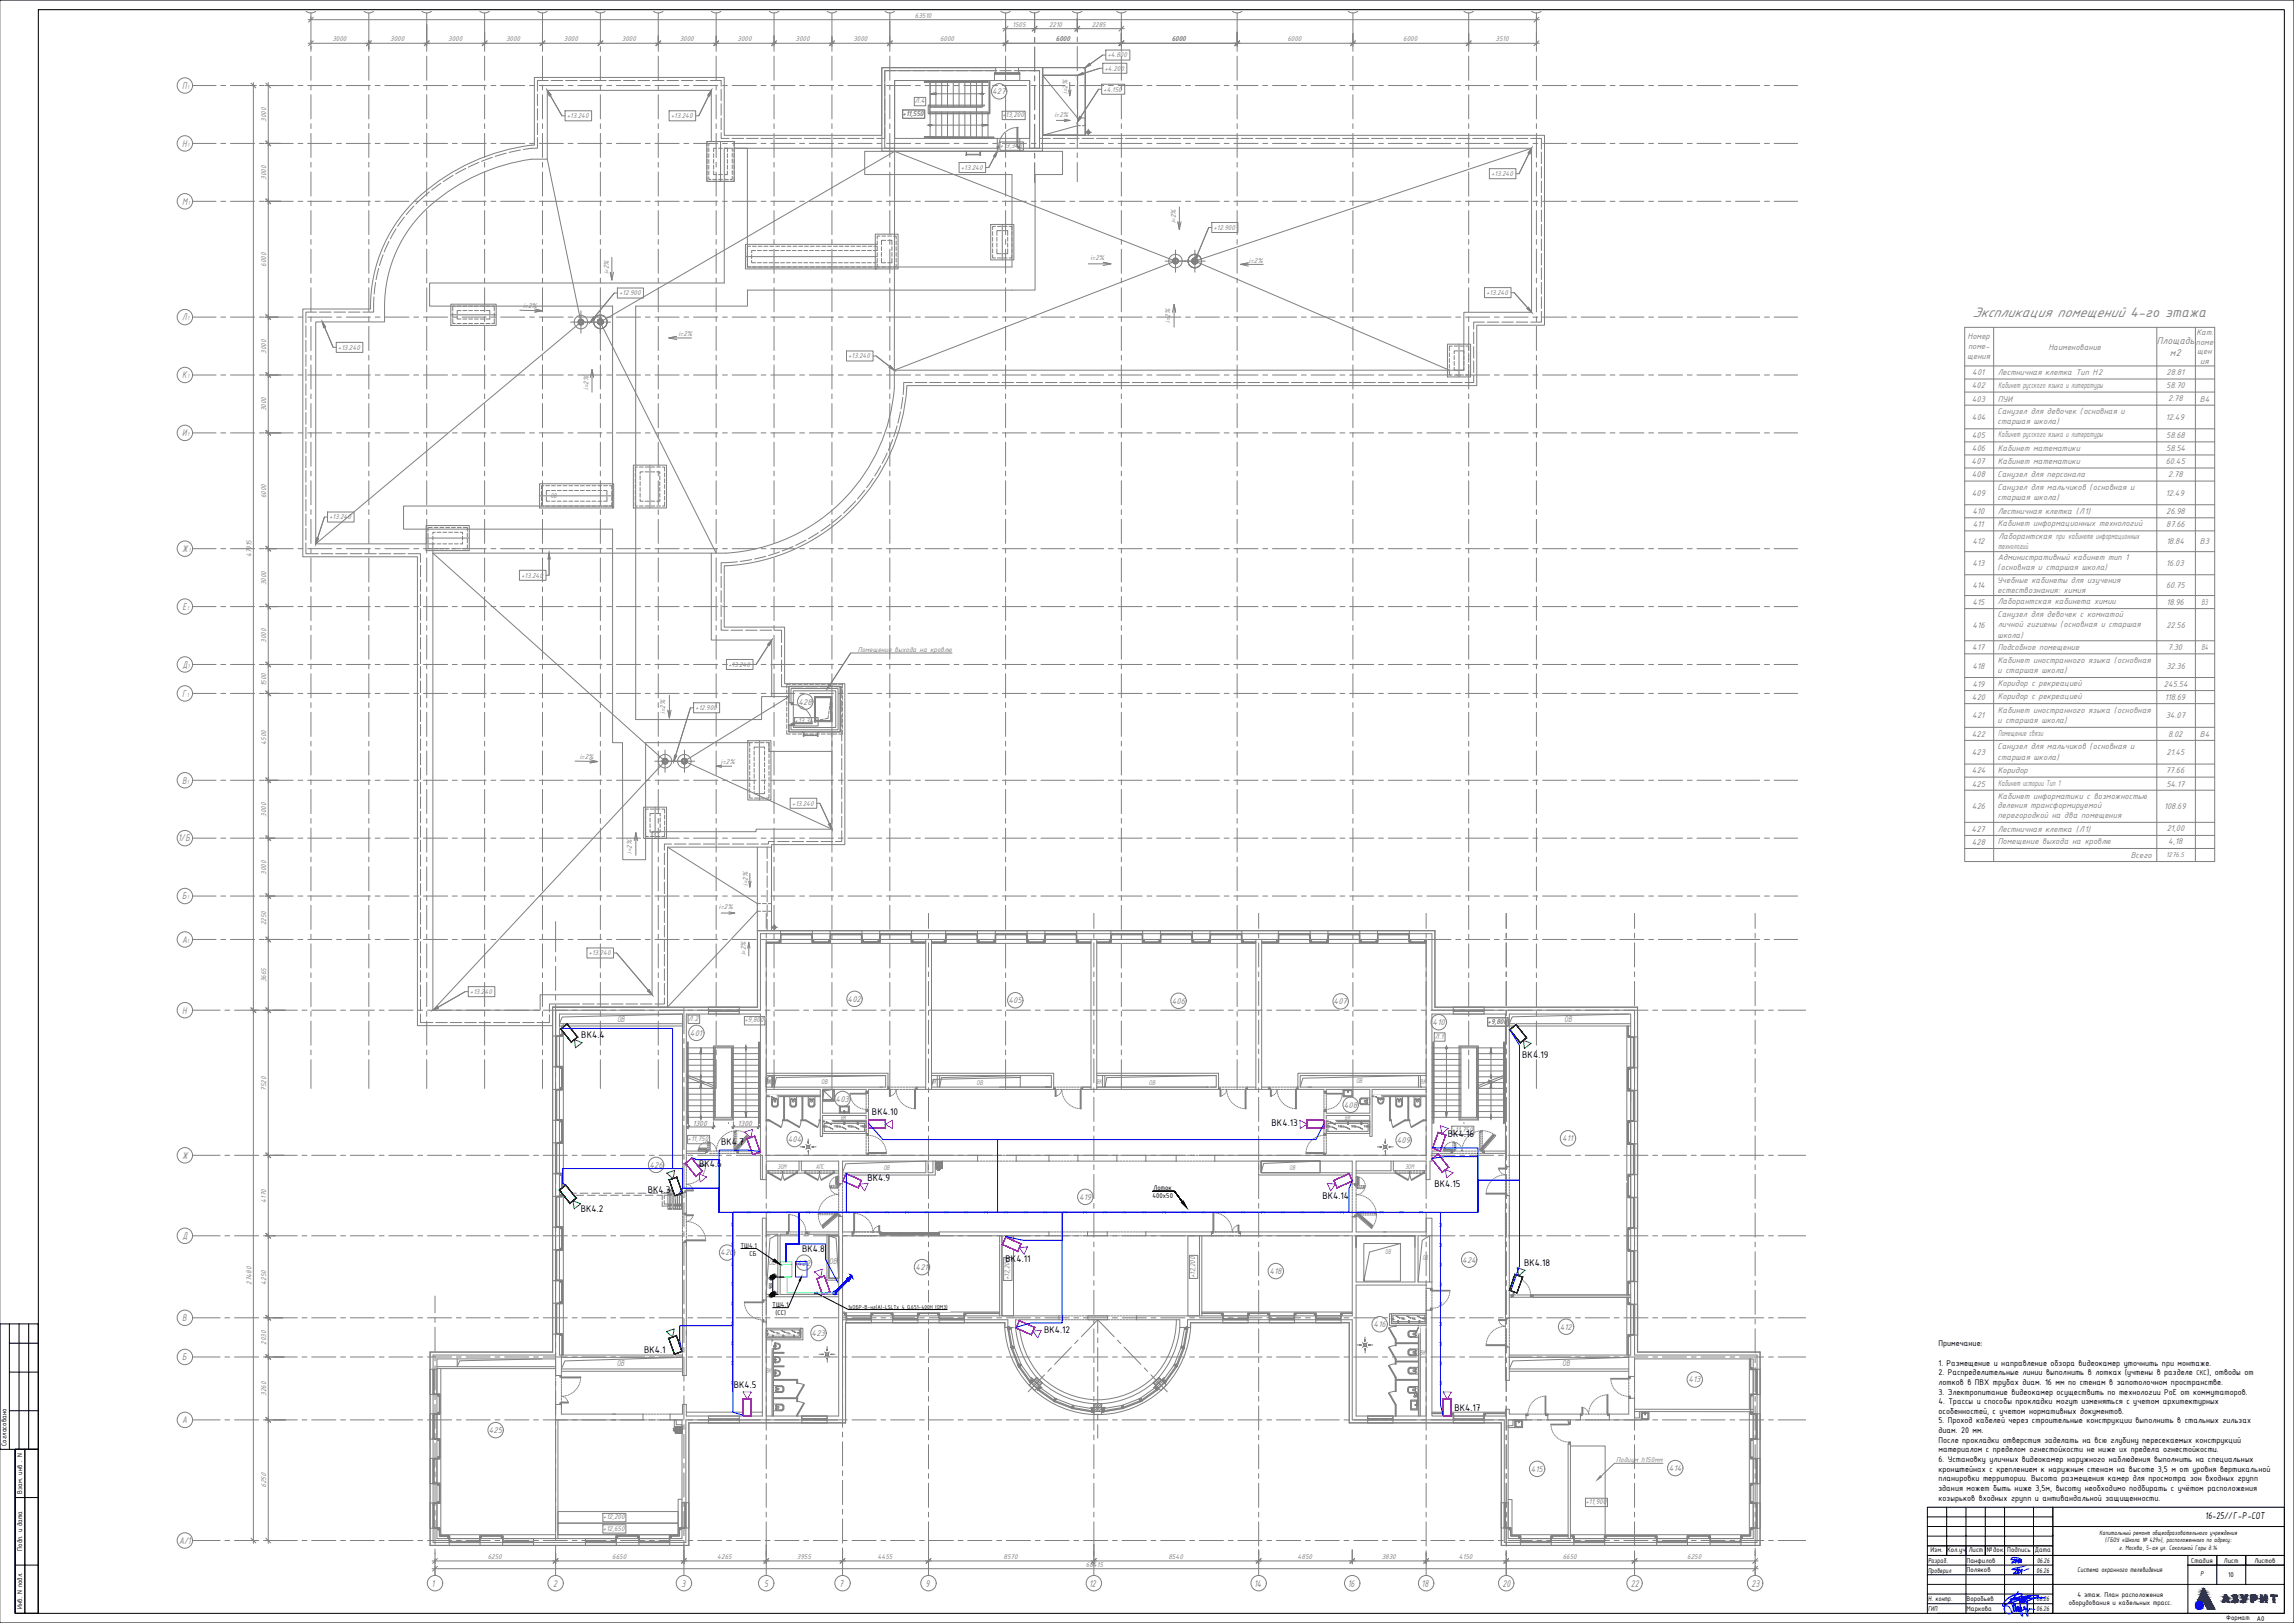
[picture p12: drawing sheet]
<svg xmlns="http://www.w3.org/2000/svg" width="1189mm" height="841mm" viewBox="0 0 1189 841" stroke-linecap="round" stroke-linejoin="round" font-family="sans-serif">
<defs><g id="words">
<text font-size="7.8" fill="#808080" x="1022" y="164">Экспликация помещений 4-го этажа</text>
<text font-size="5.5" x="1143" y="787">16-25//Г-Р-СОТ</text>
<g font-size="5.4" fill="#808080">
<text x="159" y="4">1</text>
<text x="190" y="4">2</text>
<text x="220" y="4">3</text>
<text x="250" y="4">4</text>
<text x="280" y="4">5</text>
<text x="310" y="4">6</text>
<text x="339" y="4">7</text>
<text x="370" y="4">8</text>
<text x="400" y="4">9</text>
<text x="459" y="4">11</text>
<text x="519" y="4">12</text>
<text x="532" y="4">12/1</text>
<text x="554" y="4">12/2</text>
<text x="579" y="4">13</text>
<text x="639" y="4">14</text>
<text x="699" y="4">15</text>
<text x="759" y="4">16</text>
<text x="794" y="4">17</text>
<text x="94" y="46">П</text>
<text x="94" y="76">Н</text>
<text x="94" y="106">М</text>
<text x="94" y="166">Л</text>
<text x="1118" y="178">Площадь</text>
<text x="1125" y="184">м2</text>
<text x="94" y="196">К</text>
<text x="94" y="226">И</text>
<text x="94" y="286">Ж</text>
<text x="95" y="316">Е</text>
<text x="95" y="346">Д</text>
<text x="94" y="361">Г</text>
<text x="94" y="406">В</text>
<text x="92" y="436">1/Б</text>
<text x="94" y="466">Б</text>
<text x="94" y="489">А</text>
<text x="94" y="525">Н</text>
<text x="94" y="600">Ж</text>
<text x="95" y="642">Д</text>
<text x="94" y="685">В</text>
<text x="94" y="705">Б</text>
<text x="94" y="738">А</text>
<text x="93" y="800">А/1</text>
<text x="224" y="822">1</text>
<text x="287" y="822">2</text>
<text x="353" y="822">3</text>
<text x="396" y="822">5</text>
<text x="435" y="822">7</text>
<text x="480" y="822">9</text>
<text x="564" y="822">12</text>
<text x="650" y="822">14</text>
<text x="698" y="822">16</text>
<text x="737" y="822">18</text>
<text x="779" y="822">20</text>
<text x="845" y="822">22</text>
<text x="908" y="822">23</text>
</g>
<g font-size="5.4">
<text x="301" y="538">ВК4.4</text>
<text x="789" y="548">ВК4.19</text>
<text x="452" y="578">ВК4.10</text>
<text x="659" y="584">ВК4.13</text>
<text x="374" y="593">ВК4.7</text>
<text x="750" y="589">ВК4.16</text>
<text x="362" y="605">ВК4.6</text>
<text x="450" y="612">ВК4.9</text>
<text x="743" y="615">ВК4.15</text>
<text x="336" y="618">ВК4.3</text>
<text x="685" y="621">ВК4.14</text>
<text x="301" y="628">ВК4.2</text>
<text x="416" y="649">ВК4.8</text>
<text x="521" y="654">ВК</text>
<text x="527" y="654">4.11</text>
<text x="790" y="656">ВК4.18</text>
<text x="541" y="691">ВК4.12</text>
<text x="334" y="701">ВК4.1</text>
<text x="380" y="719">ВК4.5</text>
<text x="754" y="731">ВК4.17</text>
</g>
<g font-size="4.7" fill="#808080">
<text x="514" y="49">427</text>
<text x="1138" y="174">Кат.</text>
<text x="1020" y="176">Номер</text>
<text x="1138" y="179">поме</text>
<text x="1019" y="186">щения</text>
<text x="1020" y="181">поме-</text>
<text x="1062" y="181">Наименование</text>
<text x="1139" y="184">щен</text>
<text x="1140" y="189">ия</text>
<text x="1022" y="195">401</text>
<text x="1035" y="195">Лестничная клетка Тип Н2</text>
<text x="1123" y="195">28.81</text>
<text x="1022" y="201">402</text>
<text x="1035" y="201">Кабинет русского языка и литературы</text>
<text x="1123" y="201">58.70</text>
<text x="1022" y="208">403</text>
<text x="1035" y="208">ПУИ</text>
<text x="1124" y="208">2.78</text>
<text x="1140" y="208">В4</text>
<text x="1035" y="215">Санузел для девочек (основная и</text>
<text x="1022" y="218">404</text>
<text x="1035" y="220">старшая школа)</text>
<text x="1122" y="218">12.49</text>
<text x="1022" y="227">405</text>
<text x="1035" y="227">Кабинет русского языка и литературы</text>
<text x="1123" y="227">58.68</text>
<text x="1022" y="234">406</text>
<text x="1035" y="234">Кабинет математики</text>
<text x="1123" y="234">58.54</text>
<text x="1022" y="241">407</text>
<text x="1035" y="241">Кабинет математики</text>
<text x="1122" y="241">60.45</text>
<text x="1022" y="247">408</text>
<text x="1035" y="247">Санузел для персонала</text>
<text x="1124" y="247">2.78</text>
<text x="1022" y="257">409</text>
<text x="1035" y="254">Санузел для мальчиков (основная и</text>
<text x="1122" y="257">12.49</text>
<text x="1035" y="259">старшая школа)</text>
<text x="1022" y="266">410</text>
<text x="1035" y="266">Лестничная клетка (Л1)</text>
<text x="1123" y="266">26.98</text>
<text x="1022" y="273">411</text>
<text x="1035" y="273">Кабинет информационных технологий</text>
<text x="1123" y="273">87.66</text>
<text x="1022" y="282">412</text>
<text x="1036" y="279">Лаборантская при кабинете информационных</text>
<text x="1123" y="282">18.84</text>
<text x="1140" y="282">В3</text>
<text x="1035" y="284">технологий</text>
<text x="1022" y="293">413</text>
<text x="1035" y="290">Административный кабинет тип 1</text>
<text x="1123" y="293">16.03</text>
<text x="1035" y="296">(основная и старшая школа)</text>
<text x="1022" y="305">414</text>
<text x="1035" y="302">Учебные кабинеты для изучения</text>
<text x="1123" y="305">60.75</text>
<text x="1035" y="307">естествознания: химия</text>
<text x="1022" y="313">415</text>
<text x="1035" y="313">Лаборантская кабинета химии</text>
<text x="1123" y="313">18.96</text>
<text x="1141" y="313">В3</text>
<text x="1035" y="320">Санузел для девочек с комнатой</text>
<text x="1022" y="325">416</text>
<text x="1035" y="325">личной гигиены (основная и старшая</text>
<text x="1123" y="325">22.56</text>
<text x="1035" y="330">школа)</text>
<text x="1022" y="337">417</text>
<text x="1035" y="337">Подсобное помещение</text>
<text x="1123" y="337">7.30</text>
<text x="1141" y="337">В4</text>
<text x="1022" y="346">418</text>
<text x="1035" y="343">Кабинет иностранного языка (основная</text>
<text x="1123" y="346">32.36</text>
<text x="1035" y="349">и старшая школа)</text>
<text x="1022" y="356">419</text>
<text x="1035" y="356">Коридор с рекреацией</text>
<text x="1121" y="356">245.54</text>
<text x="414" y="365">428</text>
<text x="1022" y="363">420</text>
<text x="1035" y="362">Коридор с рекреацией</text>
<text x="1122" y="363">118.69</text>
<text x="1035" y="369">Кабинет иностранного языка (основная</text>
<text x="1022" y="372">421</text>
<text x="1035" y="375">и старшая школа)</text>
<text x="1122" y="372">34.07</text>
<text x="1022" y="382">422</text>
<text x="1035" y="382">Помещение связи</text>
<text x="1124" y="382">8.02</text>
<text x="1140" y="382">В4</text>
<text x="1035" y="388">Санузел для мальчиков (основная и</text>
<text x="1022" y="391">423</text>
<text x="1035" y="394">старшая школа)</text>
<text x="1123" y="391">21.45</text>
<text x="1022" y="401">424</text>
<text x="1035" y="400">Коридор</text>
<text x="1122" y="401">77.66</text>
<text x="1022" y="408">425</text>
<text x="1035" y="407">Кабинет истории Тип 1</text>
<text x="1123" y="408">54.17</text>
<text x="1035" y="414">Кабинет информатики с возможностью</text>
<text x="1022" y="419">426</text>
<text x="1035" y="419">деления трансформируемой</text>
<text x="1122" y="419">108.69</text>
<text x="1035" y="424">перегородкой на два помещения</text>
<text x="1022" y="431">427</text>
<text x="1035" y="431">Лестничная клетка (Л1)</text>
<text x="1123" y="431">21,00</text>
<text x="1022" y="438">428</text>
<text x="1035" y="437">Помещение выхода на кровлю</text>
<text x="1124" y="437">4,18</text>
<text x="1104" y="445">Всего</text>
<text x="439" y="519">402</text>
<text x="523" y="520">405</text>
<text x="607" y="520">406</text>
<text x="691" y="520">407</text>
<text x="320" y="530">ОВ</text>
<text x="742" y="531">410</text>
<text x="811" y="530">ОВ</text>
<text x="358" y="537">401</text>
<text x="433" y="571">403</text>
<text x="696" y="574">408</text>
<text x="408" y="592">404</text>
<text x="724" y="592">409</text>
<text x="810" y="591">411</text>
<text x="337" y="605">426</text>
<text x="559" y="622">419</text>
<text x="373" y="651">420</text>
<text x="398" y="656">ОВ</text>
<text x="413" y="656">422</text>
<text x="430" y="655">ОВ</text>
<text x="474" y="658">421</text>
<text x="758" y="654">424</text>
<text x="658" y="660">418</text>
<text x="712" y="688">416</text>
<text x="808" y="689">412</text>
<text x="421" y="692">423</text>
<text x="810" y="708">ОВ</text>
<text x="320" y="708">ОВ</text>
<text x="875" y="716">413</text>
<text x="253" y="743">425</text>
<text x="793" y="763">415</text>
<text x="865" y="762">414</text>
</g>
<g font-size="4.7">
<text x="1005" y="698">Примечание:</text>
<text x="1005" y="708">1. Размещение и направление обзора видеокамер уточнить при монтаже.</text>
<text x="1005" y="713">2. Распределительные линии выполнить в лотках (учтены в разделе</text>
<text x="1144" y="713">), отводы от</text>
<text x="1005" y="718">лотков в ПВХ трубах диам. 16 мм по стенам в запотолочном пространстве.</text>
<text x="1005" y="723">3. Электропитание видеокамер осуществить по технологии PoE от коммутаторов.</text>
<text x="1005" y="728">4. Трассы и способы прокладки могут изменяться с учетом архитектурных</text>
<text x="1005" y="733">особенностей, с учетом нормативных документов.</text>
<text x="1005" y="738">5. Проход кабелей через строительные конструкции выполнить в стальных гильзах</text>
<text x="1005" y="743">диам. 20 мм.</text>
<text x="1005" y="748">После прокладки отверстия заделать на всю глубину пересекаемых конструкций</text>
<text x="1005" y="753">материалом с пределом огнестойкости не ниже их предела огнестойкости.</text>
<text x="1005" y="758">6. Установку уличных видеокамер наружного наблюдения выполнить на специальных</text>
<text x="1005" y="763">кронштейнах с креплением к наружным стенам на высоте 3,5 м от уровня вертикальной</text>
<text x="1005" y="768">планировки территории. Высота размещения камер для просмотра зон входных групп</text>
<text x="1005" y="773">здания может быть ниже 3,5м, высоту необходимо подбирать с учётом расположения</text>
<text x="1005" y="778">козырьков входных групп и антивандальной защищенности.</text>
</g>
<g font-size="4.2" fill="#b85c5c">
<text x="359" y="583">1300</text>
<text x="382" y="583">1300</text>
</g>
<g font-size="3.9" fill="#808080">
<text x="474" y="9">63510</text>
<text x="525" y="14">1505</text>
<text x="544" y="14">2210</text>
<text x="566" y="14">2285</text>
<text x="172" y="21">3000</text>
<text x="202" y="21">3000</text>
<text x="232" y="21">3000</text>
<text x="262" y="21">3000</text>
<text x="292" y="21">3000</text>
<text x="322" y="21">3000</text>
<text x="352" y="21">3000</text>
<text x="382" y="21">3000</text>
<text x="412" y="21">3000</text>
<text x="442" y="21">3000</text>
<text x="487" y="21">6000</text>
<text x="547" y="21">6000</text>
<text x="607" y="21">6000</text>
<text x="667" y="21">6000</text>
<text x="727" y="21">6000</text>
<text x="775" y="21">3510</text>
<text x="574" y="30">+4.800</text>
<text x="572" y="37">+4.200</text>
<text x="572" y="47">+4.150</text>
<text x="474" y="53">Л.4</text>
<text x="553" y="49" transform="rotate(-90 553 49)">i=2%</text>
<text x="468" y="60">+11,550</text>
<text x="138" y="63" transform="rotate(-90 138 63)">3000</text>
<text x="294" y="61">+13.240</text>
<text x="348" y="61">+13.240</text>
<text x="519" y="61">+13,200</text>
<text x="546" y="61">i=2%</text>
<text x="518" y="77">+13,340</text>
<text x="498" y="88">+13.240</text>
<text x="138" y="93" transform="rotate(-90 138 93)">3000</text>
<text x="773" y="91">+13.240</text>
<text x="609" y="116" transform="rotate(-90 609 116)">i=2%</text>
<text x="629" y="119">+12.900</text>
<text x="565" y="135">i=2%</text>
<text x="647" y="136">i=2%</text>
<text x="138" y="138" transform="rotate(-90 138 138)">6000</text>
<text x="316" y="142" transform="rotate(-90 316 142)">i=2%</text>
<text x="321" y="153">+12.900</text>
<text x="770" y="153">+13.240</text>
<text x="271" y="160">i=2%</text>
<text x="606" y="167" transform="rotate(-90 606 167)">i=2%</text>
<text x="352" y="174">i=2%</text>
<text x="138" y="183" transform="rotate(-90 138 183)">3000</text>
<text x="175" y="181">+13.240</text>
<text x="440" y="186">+13.240</text>
<text x="305" y="202" transform="rotate(-90 305 202)">i=2%</text>
<text x="138" y="213" transform="rotate(-90 138 213)">3000</text>
<text x="138" y="258" transform="rotate(-90 138 258)">6000</text>
<text x="286" y="258">ОВ</text>
<text x="171" y="269">+13.240</text>
<text x="130" y="289" transform="rotate(-90 130 289)">47915</text>
<text x="270" y="299">+13.240</text>
<text x="138" y="303" transform="rotate(-90 138 303)">3000</text>
<text x="138" y="333" transform="rotate(-90 138 333)">3000</text>
<text x="444" y="338">Помещение выхода на кровлю</text>
<text x="377" y="346">+13.240</text>
<text x="138" y="356" transform="rotate(-90 138 356)">1500</text>
<text x="345" y="370" transform="rotate(-90 345 370)">i=2%</text>
<text x="360" y="368">+12.900</text>
<text x="412" y="375">+13,340</text>
<text x="138" y="386" transform="rotate(-90 138 386)">4500</text>
<text x="300" y="393">i=2%</text>
<text x="374" y="396">i=2%</text>
<text x="410" y="417">+13.240</text>
<text x="138" y="423" transform="rotate(-90 138 423)">3000</text>
<text x="327" y="442" transform="rotate(-90 327 442)">i=2%</text>
<text x="1123" y="444">1276.5</text>
<text x="138" y="453" transform="rotate(-90 138 453)">3000</text>
<text x="388" y="459" transform="rotate(-90 388 459)">i=2%</text>
<text x="373" y="471">i=2%</text>
<text x="138" y="479" transform="rotate(-90 138 479)">2250</text>
<text x="305" y="495">+13.240</text>
<text x="387" y="495" transform="rotate(-90 387 495)">i=2%</text>
<text x="138" y="509" transform="rotate(-90 138 509)">3665</text>
<text x="244" y="515">+13.240</text>
<text x="357" y="529">Л.2</text>
<text x="386" y="530">+9,800</text>
<text x="771" y="530">+9,800</text>
<text x="744" y="538">Л.1</text>
<text x="397" y="562">ВК</text>
<text x="426" y="562">ОВ</text>
<text x="483" y="562">ВК</text>
<text x="506" y="562">ОВ</text>
<text x="568" y="562">ВК</text>
<text x="595" y="562">ОВ</text>
<text x="703" y="561">ОВ</text>
<text x="736" y="562">ВК</text>
<text x="138" y="565" transform="rotate(-90 138 565)">7520</text>
<text x="436" y="580">ВК</text>
<text x="697" y="580">ВК</text>
<text x="752" y="587">+11,750</text>
<text x="356" y="591">+11,750</text>
<text x="403" y="606">ЭОМ</text>
<text x="423" y="606">АПС</text>
<text x="728" y="606">ЭОМ</text>
<text x="458" y="606">ОВ</text>
<text x="668" y="606">ОВ</text>
<text x="138" y="623" transform="rotate(-90 138 623)">4170</text>
<text x="718" y="650">ОВ</text>
<text x="737" y="653">ОВ</text>
<text x="130" y="666" transform="rotate(-90 130 666)">27480</text>
<text x="138" y="666" transform="rotate(-90 138 666)">4250</text>
<text x="523" y="664" transform="rotate(-90 523 664)">+12,200</text>
<text x="619" y="662" transform="rotate(-90 619 662)">+12,200</text>
<text x="138" y="697" transform="rotate(-90 138 697)">2030</text>
<text x="736" y="702">ВК</text>
<text x="397" y="711">ВК</text>
<text x="138" y="723" transform="rotate(-90 138 723)">3260</text>
<text x="838" y="758">Подиум h150мм</text>
<text x="138" y="771" transform="rotate(-90 138 771)">6250</text>
<text x="822" y="779">+11,900</text>
<text x="312" y="787">+12,200</text>
<text x="312" y="793">+12,650</text>
<text x="253" y="808">6250</text>
<text x="317" y="808">6650</text>
<text x="372" y="808">4265</text>
<text x="413" y="808">3955</text>
<text x="455" y="808">4455</text>
<text x="520" y="808">8570</text>
<text x="606" y="808">8540</text>
<text x="672" y="808">4850</text>
<text x="716" y="808">3830</text>
<text x="756" y="808">4150</text>
<text x="810" y="808">6650</text>
<text x="874" y="808">6250</text>
<text x="563" y="812">68415</text>
</g>
<g font-size="3.9">
<text x="598" y="617">Лоток</text>
<text x="597" y="621">400х50</text>
<text x="384" y="646">ТШ4.1</text>
<text x="388" y="651">СБ</text>
<text x="400" y="677">ТШ4.1</text>
<text x="402" y="682">(СС)</text>
<text x="1138" y="713">СКС</text>
<text x="3" y="749" transform="rotate(-90 3 749)">Согласовано</text>
<text x="12" y="774" transform="rotate(-90 12 774)">Взам. инв . N</text>
<text x="12" y="804" transform="rotate(-90 12 804)">Подп. и дата</text>
<text x="1000" y="804">Изм.</text>
<text x="1009" y="804">Кол.уч.</text>
<text x="1020" y="804">Лист</text>
<text x="1030" y="804">№док.</text>
<text x="1040" y="804">Подпись</text>
<text x="1054" y="804">Дата</text>
<text x="1056" y="810">06.26</text>
<text x="1136" y="810">Стадия</text>
<text x="1153" y="810">Лист</text>
<text x="1168" y="810">Листов</text>
<text x="999" y="810">Разраб.</text>
<text x="999" y="815">Проверил</text>
<text x="1019" y="810">Панфилов</text>
<text x="1019" y="815">Поляков</text>
<text x="1055" y="815">06.26</text>
<text x="1077" y="814">Система охранного телевидения</text>
<text x="1140" y="817">Р</text>
<text x="1155" y="817">10</text>
<text x="1077" y="827">4 этаж. План расположения</text>
<text x="12" y="834" transform="rotate(-90 12 834)">Инв. N подл.</text>
<text x="999" y="830">Н. контр.</text>
<text x="1019" y="830">Воробьев</text>
<text x="1055" y="830">06.26</text>
<text x="1072" y="831">оборудования и кабельных трасс.</text>
<text x="999" y="835">ГИП</text>
<text x="1019" y="835">Маркова</text>
<text x="1055" y="835">06.26</text>
<text x="1154" y="840">Формат</text>
<text x="1170" y="840">А0</text>
</g>
<g font-size="3.6">
<text x="1088" y="796">Капитальный ремонт общеобразовательного учреждения</text>
<text x="1091" y="799">(ГБОУ «Школа № 429»), расположенного по адресу:</text>
<text x="1098" y="803">г. Москва, 5-ая ул. Соколиной Горы д.14</text>
</g>
<g font-size="3.1" fill="#808080">
<text x="98" y="106">1</text>
<text x="97" y="166">1</text>
<text x="97" y="196">1</text>
<text x="97" y="226">1</text>
<text x="98" y="286">1</text>
<text x="97" y="316">1</text>
<text x="97" y="346">1</text>
<text x="97" y="361">1</text>
<text x="97" y="406">1</text>
<text x="97" y="466">1</text>
<text x="97" y="489">1</text>
</g>
<text font-size="3.1" x="439" y="678">1хОБР-В-нг(А)-LSLTx 4 G.651-400H (OM3)</text>
<text font-size="2.8" x="400" y="668" transform="rotate(-90 400 668)">900</text>
</g></defs>
<g fill="none" stroke="#7fbfff" stroke-width=".52">
<path d="M380 634h-1v1h1M387 629v-1h2v1M398 629v-1h1v1M408 629v-1h1v1M418 629v-1h2v1M428 629v-1h2v1M439 629v-1h1v1M449 629v-1h1v1M459 629v-1h2v1M469 629v-1h2v1M480 629v-1h1v1M490 629v-1h1v1"/>
<path d="M500 629v-1h2v1M510 629v-1h2v1M521 629v-1h1v1M531 629v-1h1v1M541 629v-1h2v1M551 629v-1h2v1M562 629v-1h1v1M572 629v-1h1v1M582 629v-1h2v1M592 629v-1h2v1M603 629v-1h1v1M613 629v-1h1v1"/>
<path d="M623 629v-1h2v1M633 629v-1h2v1M644 629v-1h1v1M654 629v-1h1v1M664 629v-1h2v1M674 629v-1h2v1M685 629v-1h1v1M695 629v-1h1v1M705 629v-1h2v1M715 629v-1h2v1M726 629v-1h1v1M736 629v-1h1v1"/>
<path d="M746 634h1v2h-1M380 654h-1v2h1M380 644h-1v2h1M746 644h1v2h-1M746 655h1v1h-1M380 675h-1v1h1M380 665h-1v1h1M746 665h1v1h-1M746 675h1v2h-1M380 695h-1v2h1M380 685h-1v2h1M746 685h1v2h-1"/>
<path d="M746 696h1v1h-1M380 716h-1v1h1M380 706h-1v1h1M746 706h1v1h-1M746 716h1v2h-1M380 721v-93h367v97"/>
</g>
<g fill="none" stroke="#808080" stroke-width=".52">
<path d="M100 44h12M114 44h3M119 44h14M130 43l3 3M131 43v482M134 44h3M138 44h14M138 43l2 3M139 43v757M154 44h3M159 44h13M174 44h3"/>
<path d="M179 44h13M194 44h3M199 44h13M214 44h3M219 44h13M234 44h3M239 44h13M254 44h3M259 44h13M274 44h3M279 44h13M294 44h3"/>
<path d="M299 44h13M314 44h3M319 44h13M334 44h3M339 44h13M354 44h3M359 44h13M374 44h3M379 44h13M394 44h3M399 44h13M414 44h3"/>
<path d="M419 44h13M434 44h3M439 44h13M454 44h3M459 44h13M474 44h3M479 44h13M494 44h3M499 44h13M514 44h3M519 44h13M534 44h3"/>
<path d="M539 44h13M554 44h3M559 44h13M574 44h3M579 44h13M594 44h3M599 44h13M614 44h3M619 44h13M634 44h3M639 44h13M654 44h3"/>
<path d="M659 44h13M674 44h3M679 44h13M694 44h3M699 44h13M714 44h3M719 44h13M734 44h3M739 44h13M754 44h3M759 44h13M774 44h3"/>
<path d="M779 44h13M794 44h3M799 44h13M814 44h3M819 44h13M834 44h3M839 44h13M854 44h3M859 44h13M874 44h3M879 44h13M894 44h3"/>
<path d="M899 44h13M914 44h3M919 44h13M100 74h12M114 74h3M119 74h13M134 74h3M138 74h14M138 73l2 3M154 74h3M159 74h13M174 74h3"/>
<path d="M179 74h13M194 74h3M199 74h13M214 74h3M219 74h13M234 74h3M239 74h13M254 74h3M259 74h13M274 74h3M279 74h13M294 74h3"/>
<path d="M299 74h13M314 74h3M319 74h13M334 74h3M339 74h13M354 74h3M359 74h13M374 74h3M379 74h13M394 74h3M399 74h13M414 74h3"/>
<path d="M419 74h13M434 74h3M439 74h13M454 74h3M459 74h13M474 74h3M479 74h13M494 74h3M499 74h13M514 74h3M519 74h13M534 74h3"/>
<path d="M539 74h13M554 74h3M559 74h13M574 74h3M579 74h13M594 74h3M599 74h13M614 74h3M619 74h13M634 74h3M639 74h13M654 74h3"/>
<path d="M659 74h13M674 74h3M679 74h13M694 74h3M699 74h13M714 74h3M719 74h13M734 74h3M739 74h13M754 74h3M759 74h13M774 74h3"/>
<path d="M779 74h13M794 74h3M799 74h13M814 74h3M819 74h13M834 74h3M839 74h13M854 74h3M859 74h13M874 74h3M879 74h13M894 74h3"/>
<path d="M899 74h13M914 74h3M919 74h13M100 104h12M114 104h3M119 104h13M134 104h3M138 104h14M138 103l2 3M154 104h3M159 104h13M174 104h3"/>
<path d="M179 104h13M194 104h3M199 104h13M214 104h3M219 104h13M234 104h3M239 104h13M254 104h3M259 104h13M274 104h3M279 104h13M294 104h3"/>
<path d="M299 104h13M314 104h3M319 104h13M334 104h3M339 104h13M354 104h3M359 104h13M374 104h3M379 104h13M394 104h3M399 104h13M414 104h3"/>
<path d="M419 104h13M434 104h3M439 104h13M454 104h3M459 104h13M474 104h3M479 104h13M494 104h3M499 104h13M514 104h3M519 104h13M534 104h3"/>
<path d="M539 104h13M554 104h3M559 104h13M574 104h3M579 104h13M594 104h3M599 104h13M614 104h3M619 104h13M634 104h3M639 104h13M654 104h3"/>
<path d="M659 104h13M674 104h3M679 104h13M694 104h3M699 104h13M714 104h3M719 104h13M734 104h3M739 104h13M754 104h3M759 104h13M774 104h3"/>
<path d="M779 104h13M794 104h3M799 104h13M814 104h3M819 104h13M834 104h3M839 104h13M854 104h3M859 104h13M874 104h3M879 104h13M894 104h3"/>
<path d="M899 104h13M914 104h3M919 104h13M100 164h12M114 164h3M119 164h13M134 164h3M138 164h14M138 163l2 3M154 164h3M159 164h13M174 164h3"/>
<path d="M179 164h13M194 164h3M199 164h13M214 164h3M219 164h13M234 164h3M239 164h13M254 164h3M259 164h13M274 164h3M279 164h13M294 164h3"/>
<path d="M299 164h13M314 164h3M319 164h13M334 164h3M339 164h13M354 164h3M359 164h13M374 164h3M379 164h13M394 164h3M399 164h13M414 164h3"/>
<path d="M419 164h13M434 164h3M439 164h13M454 164h3M459 164h13M474 164h3M479 164h13M494 164h3M499 164h13M514 164h3M519 164h13M534 164h3"/>
<path d="M539 164h13M554 164h3M559 164h13M574 164h3M579 164h13M594 164h3M599 164h13M614 164h3M619 164h13M634 164h3M639 164h13M654 164h3"/>
<path d="M659 164h13M674 164h3M679 164h13M694 164h3M699 164h13M714 164h3M719 164h13M734 164h3M739 164h13M754 164h3M759 164h13M774 164h3"/>
<path d="M779 164h13M794 164h3M799 164h13M814 164h3M819 164h13M834 164h3M839 164h13M854 164h3M859 164h13M874 164h3M879 164h13M894 164h3"/>
<path d="M899 164h13M914 164h3M919 164h13M100 194h12M114 194h3M119 194h13M134 194h3M138 194h14M138 193l2 3M154 194h3M159 194h13M174 194h3"/>
<path d="M179 194h13M194 194h3M199 194h13M214 194h3M219 194h13M234 194h3M239 194h13M254 194h3M259 194h13M274 194h3M279 194h13M294 194h3"/>
<path d="M299 194h13M314 194h3M319 194h13M334 194h3M339 194h13M354 194h3M359 194h13M374 194h3M379 194h13M394 194h3M399 194h13M414 194h3"/>
<path d="M419 194h13M434 194h3M439 194h13M454 194h3M459 194h13M474 194h3M479 194h13M494 194h3M499 194h13M514 194h3M519 194h13M534 194h3"/>
<path d="M539 194h13M554 194h3M559 194h13M574 194h3M579 194h13M594 194h3M599 194h13M614 194h3M619 194h13M634 194h3M639 194h13M654 194h3"/>
<path d="M659 194h13M674 194h3M679 194h13M694 194h3M699 194h13M714 194h3M719 194h13M734 194h3M739 194h13M754 194h3M759 194h13M774 194h3"/>
<path d="M779 194h13M794 194h3M799 194h13M814 194h3M819 194h13M834 194h3M839 194h13M854 194h3M859 194h13M874 194h3M879 194h13M894 194h3"/>
<path d="M899 194h13M914 194h3M919 194h13M100 224h12M114 224h3M119 224h13M134 224h3M138 224h14M138 223l2 3M154 224h3M159 224h13M174 224h3"/>
<path d="M179 224h13M194 224h3M199 224h13M214 224h3M219 224h13M234 224h3M239 224h13M254 224h3M259 224h13M274 224h3M279 224h13M294 224h3"/>
<path d="M299 224h13M314 224h3M319 224h13M334 224h3M339 224h13M354 224h3M359 224h13M374 224h3M379 224h13M394 224h3M399 224h13M414 224h3"/>
<path d="M419 224h13M434 224h3M439 224h13M454 224h3M459 224h13M474 224h3M479 224h13M494 224h3M499 224h13M514 224h3M519 224h13M534 224h3"/>
<path d="M539 224h13M554 224h3M559 224h13M574 224h3M579 224h13M594 224h3M599 224h13M614 224h3M619 224h13M634 224h3M639 224h13M654 224h3"/>
<path d="M659 224h13M674 224h3M679 224h13M694 224h3M699 224h13M714 224h3M719 224h13M734 224h3M739 224h13M754 224h3M759 224h13M774 224h3"/>
<path d="M779 224h13M794 224h3M799 224h13M814 224h3M819 224h13M834 224h3M839 224h13M854 224h3M859 224h13M874 224h3M879 224h13M894 224h3"/>
<path d="M899 224h13M914 224h3M919 224h13M100 284h12M114 284h3M119 284h13M134 284h3M138 284h14M138 283l2 3M154 284h3M159 284h13M174 284h3"/>
<path d="M179 284h13M194 284h3M199 284h13M214 284h3M219 284h13M234 284h3M239 284h13M254 284h3M259 284h13M274 284h3M279 284h13M294 284h3"/>
<path d="M299 284h13M314 284h3M319 284h13M334 284h3M339 284h13M354 284h3M359 284h13M374 284h3M379 284h13M394 284h3M399 284h13M414 284h3"/>
<path d="M419 284h13M434 284h3M439 284h13M454 284h3M459 284h13M474 284h3M479 284h13M494 284h3M499 284h13M514 284h3M519 284h13M534 284h3"/>
<path d="M539 284h13M554 284h3M559 284h13M574 284h3M579 284h13M594 284h3M599 284h13M614 284h3M619 284h13M634 284h3M639 284h13M654 284h3"/>
<path d="M659 284h13M674 284h3M679 284h13M694 284h3M699 284h13M714 284h3M719 284h13M734 284h3M739 284h13M754 284h3M759 284h13M774 284h3"/>
<path d="M779 284h13M794 284h3M799 284h13M814 284h3M819 284h13M834 284h3M839 284h13M854 284h3M859 284h13M874 284h3M879 284h13M894 284h3"/>
<path d="M899 284h13M914 284h3M919 284h13M100 314h12M114 314h3M119 314h13M134 314h3M138 314h14M138 313l2 3M154 314h3M159 314h13M174 314h3"/>
<path d="M179 314h13M194 314h3M199 314h13M214 314h3M219 314h13M234 314h3M239 314h13M254 314h3M259 314h13M274 314h3M279 314h13M294 314h3"/>
<path d="M299 314h13M314 314h3M319 314h13M334 314h3M339 314h13M354 314h3M359 314h13M374 314h3M379 314h13M394 314h3M399 314h13M414 314h3"/>
<path d="M419 314h13M434 314h3M439 314h13M454 314h3M459 314h13M474 314h3M479 314h13M494 314h3M499 314h13M514 314h3M519 314h13M534 314h3"/>
<path d="M539 314h13M554 314h3M559 314h13M574 314h3M579 314h13M594 314h3M599 314h13M614 314h3M619 314h13M634 314h3M639 314h13M654 314h3"/>
<path d="M659 314h13M674 314h3M679 314h13M694 314h3M699 314h13M714 314h3M719 314h13M734 314h3M739 314h13M754 314h3M759 314h13M774 314h3"/>
<path d="M779 314h13M794 314h3M799 314h13M814 314h3M819 314h13M834 314h3M839 314h13M854 314h3M859 314h13M874 314h3M879 314h13M894 314h3"/>
<path d="M899 314h13M914 314h3M919 314h13M100 359h12M100 344h12M114 359h3M114 344h3M119 359h13M119 344h13M134 359h3M134 344h3M138 359h14"/>
<path d="M138 344h14M138 358l2 3M138 343l2 3M154 359h3M154 344h3M159 359h13M159 344h13M174 359h3M174 344h3M179 359h13M179 344h13M194 359h3"/>
<path d="M194 344h3M199 359h13M199 344h13M214 359h3M214 344h3M219 359h13M219 344h13M234 359h3M234 344h3M239 359h13M239 344h13M254 359h3"/>
<path d="M254 344h3M259 359h13M259 344h13M274 359h3M274 344h3M279 359h13M279 344h13M294 359h3M294 344h3M299 359h13M299 344h13M314 359h3"/>
<path d="M314 344h3M319 359h13M319 344h13M334 359h3M334 344h3M339 359h13M339 344h13M354 359h3M354 344h3M359 359h13M359 344h13M374 359h3"/>
<path d="M374 344h3M379 359h13M379 344h13M394 359h3M394 344h3M399 359h13M399 344h13M414 359h3M414 344h3M419 359h13M419 344h13M434 359h3"/>
<path d="M434 344h3M439 359h13M439 344h13M454 359h3M454 344h3M459 359h13M459 344h13M474 359h3M474 344h3M479 359h13M479 344h13M494 359h3"/>
<path d="M494 344h3M499 359h13M499 344h13M514 359h3M514 344h3M519 359h13M519 344h13M534 359h3M534 344h3M539 359h13M539 344h13M554 359h3"/>
<path d="M554 344h3M559 359h13M559 344h13M574 359h3M574 344h3M579 359h13M579 344h13M594 359h3M594 344h3M599 359h13M599 344h13M614 359h3"/>
<path d="M614 344h3M619 359h13M619 344h13M634 359h3M634 344h3M639 359h13M639 344h13M654 359h3M654 344h3M659 359h13M659 344h13M674 359h3"/>
<path d="M674 344h3M679 359h13M679 344h13M694 359h3M694 344h3M699 359h13M699 344h13M714 359h3M714 344h3M719 359h13M719 344h13M734 359h3"/>
<path d="M734 344h3M739 359h13M739 344h13M754 359h3M754 344h3M759 359h13M759 344h13M774 359h3M774 344h3M779 359h13M779 344h13M794 359h3"/>
<path d="M794 344h3M799 359h13M799 344h13M814 359h3M814 344h3M819 359h13M819 344h13M834 359h3M834 344h3M839 359h13M839 344h13M854 359h3"/>
<path d="M854 344h3M859 359h13M859 344h13M874 359h3M874 344h3M879 359h13M879 344h13M894 359h3M894 344h3M899 359h13M899 344h13M914 359h3"/>
<path d="M914 344h3M919 359h13M919 344h13M100 404h12M114 404h3M119 404h13M134 404h3M138 404h14M138 403l2 3M154 404h3M159 404h13M174 404h3"/>
<path d="M179 404h13M194 404h3M199 404h13M214 404h3M219 404h13M234 404h3M239 404h13M254 404h3M259 404h13M274 404h3M279 404h13M294 404h3"/>
<path d="M299 404h13M314 404h3M319 404h13M334 404h3M339 404h13M354 404h3M359 404h13M374 404h3M379 404h13M394 404h3M399 404h13M414 404h3"/>
<path d="M419 404h13M434 404h3M439 404h13M454 404h3M459 404h13M474 404h3M479 404h13M494 404h3M499 404h13M514 404h3M519 404h13M534 404h3"/>
<path d="M539 404h13M554 404h3M559 404h13M574 404h3M579 404h13M594 404h3M599 404h13M614 404h3M619 404h13M634 404h3M639 404h13M654 404h3"/>
<path d="M659 404h13M674 404h3M679 404h13M694 404h3M699 404h13M714 404h3M719 404h13M734 404h3M739 404h13M754 404h3M759 404h13M774 404h3"/>
<path d="M779 404h13M794 404h3M799 404h13M814 404h3M819 404h13M834 404h3M839 404h13M854 404h3M859 404h13M874 404h3M879 404h13M894 404h3"/>
<path d="M899 404h13M914 404h3M919 404h13M100 434h12M114 434h3M119 434h13M134 434h3M138 434h14M138 433l2 3M154 434h3M159 434h13M174 434h3"/>
<path d="M179 434h13M194 434h3M199 434h13M214 434h3M219 434h13M234 434h3M239 434h13M254 434h3M259 434h13M274 434h3M279 434h13M294 434h3"/>
<path d="M299 434h13M314 434h3M319 434h13M334 434h3M339 434h13M354 434h3M359 434h13M374 434h3M379 434h13M394 434h3M399 434h13M414 434h3"/>
<path d="M419 434h13M434 434h3M439 434h13M454 434h3M459 434h13M474 434h3M479 434h13M494 434h3M499 434h13M514 434h3M519 434h13M534 434h3"/>
<path d="M539 434h13M554 434h3M559 434h13M574 434h3M579 434h13M594 434h3M599 434h13M614 434h3M619 434h13M634 434h3M639 434h13M654 434h3"/>
<path d="M659 434h13M674 434h3M679 434h13M694 434h3M699 434h13M714 434h3M719 434h13M734 434h3M739 434h13M754 434h3M759 434h13M774 434h3"/>
<path d="M779 434h13M794 434h3M799 434h13M814 434h3M819 434h13M834 434h3M839 434h13M854 434h3M859 434h13M874 434h3M879 434h13M894 434h3"/>
<path d="M899 434h13M914 434h3M919 434h13M100 464h12M114 464h3M119 464h13M134 464h3M138 464h14M138 463l2 3M154 464h3M159 464h13M174 464h3"/>
<path d="M179 464h13M194 464h3M199 464h13M214 464h3M219 464h13M234 464h3M239 464h13M254 464h3M259 464h13M274 464h3M279 464h13M294 464h3"/>
<path d="M299 464h13M314 464h3M319 464h13M334 464h3M339 464h13M354 464h3M359 464h13M374 464h3M379 464h13M394 464h3M399 464h13M414 464h3"/>
<path d="M419 464h13M434 464h3M439 464h13M454 464h3M459 464h13M474 464h3M479 464h13M481 473v8M494 464h3M499 464h13M514 464h3M519 464h13"/>
<path d="M534 464h3M539 464h13M554 464h3M559 464h13M574 464h3M579 464h13M594 464h3M599 464h13M614 464h3M619 464h13M634 464h3M639 464h13"/>
<path d="M654 464h3M659 464h13M674 464h3M679 464h13M694 464h3M699 464h13M714 464h3M719 464h13M734 464h3M739 464h13M754 464h3M759 464h13"/>
<path d="M774 464h3M779 464h13M794 464h3M799 464h13M814 464h3M819 464h13M834 464h3M839 464h13M854 464h3M859 464h13M874 464h3M879 464h13"/>
<path d="M894 464h3M899 464h13M914 464h3M919 464h13M100 487h12M114 487h3M119 487h13M134 487h3M138 487h14M138 486l2 2M154 487h3M159 487h13"/>
<path d="M174 487h3M179 487h13M194 487h3M199 487h13M214 487h3M219 487h13M234 487h3M239 487h13M254 487h3M259 487h13M274 487h3M279 487h13"/>
<path d="M294 487h3M299 487h13M314 487h3M319 487h13M334 487h3M339 487h13M354 487h3M359 487h13M374 487h3M379 487h13M394 487h345v112h-117M397 487v112"/>
<path d="M480 487v78h3v-78M481 484v2M481 489v12M565 487v78h3v-78M651 487v78h3v-78M739 487h13M744 482h-351v40h-107M754 487h3M759 487h13M774 487h3M779 487h13M794 487h3"/>
<path d="M799 487h13M814 487h3M819 487h13M834 487h3M839 487h13M854 487h3M859 487h13M874 487h3M879 487h13M894 487h3M899 487h13M914 487h3"/>
<path d="M919 487h13M481 504v2M481 509v12M100 523h14M117 523h2M122 523h12M130 522l3 3M137 523h17M138 522l2 3M157 523h2M162 523h12M177 523h2"/>
<path d="M182 523h12M197 523h2M202 523h12M217 523h2M222 523h12M237 523h2M242 523h12M257 523h2M262 523h12M277 523h2M282 523h112v-39h348v39M288 523v179h-64v97h131v-63h84"/>
<path d="M397 523h2M402 523h12M417 523h2M422 523h12M437 523h2M442 523h12M457 523h2M462 523h12M477 523h2M481 524v2M481 529v12M482 523h12"/>
<path d="M497 523h2M502 523h12M517 523h2M522 523h12M537 523h2M542 523h12M557 523h2M562 523h12M577 523h2M582 523h12M597 523h2M602 523h12"/>
<path d="M617 523h2M622 523h12M637 523h2M642 523h12M657 523h2M662 523h12M677 523h2M682 523h12M697 523h2M702 523h12M717 523h2M722 523h12"/>
<path d="M737 523h2M742 523h112M744 522h105v179h63M847 523v179h64v97h-131v-63h-79v-52h-86M849 522h-105v-40h-352v40h-106v179h-63M857 523h2M862 523h12M877 523h2M882 523h12M897 523h2M902 523h12M917 523h2"/>
<path d="M922 523h14M481 544v2M481 549v12M397 563h62M406 568h1v12h-1zM416 568v12zM425 565v24h1v-11h23M426 565v12h23M460 563v2M475 563v2M481 564v2M481 569v12"/>
<path d="M647 563v2M658 563v2M673 563v2M100 599h14M117 599h2M122 599h12M137 599h17M138 597l2 3M157 599h2M162 599h12M177 599h2M182 599h12"/>
<path d="M197 599h2M202 599h12M217 599h2M222 599h12M237 599h2M242 599h12M257 599h2M262 599h12M277 599h2M282 599h12M297 599h2M302 599h12"/>
<path d="M317 599h2M322 599h12M337 599h2M342 599h12M357 599h2M362 599h12M377 599h2M382 599h12M394 599h1v12M394 599v-74h-38v78M397 599h117M406 580h2v1h-2z"/>
<path d="M415 580h3v1h-3zM425 580v1zM481 584v2M481 589v12M507 599v3h-70v11M517 599h2M522 599h32M527 599v3h17M557 599h2M562 599h12M577 599h2M582 599h32"/>
<path d="M617 599h2M742 599h12M757 599h2M762 599h12M777 599h2M782 599h12M797 599h2M802 599h12M817 599h2M822 599h12M837 599h2M842 599h12"/>
<path d="M857 599h2M862 599h12M877 599h2M882 599h12M897 599h2M902 599h12M917 599h2M922 599h14M354 603v-78h-64v177h1v11h-3v-9h-62v93h127v-61M354 618v11h2v-11M397 611v-9h38v11M481 604v2"/>
<path d="M481 609v12M594 602h16M630 602h71M703 602h36v9M780 605v-80h-38v77h-1v9M780 620v63M782 605v-80h63v177h-1v11M782 620v63M138 639l2 3M395 631v43h2v-43M435 630v104h-38v-49h-2v49h-39v-6h-2v5h-7v3M437 630v10"/>
<path d="M437 638h5v2M481 624v2M481 629v12M628 638h-34v2M643 638h58M739 631v7h-22M742 631v9M100 640h14M117 640h2M122 640h12M137 640h17M157 640h2"/>
<path d="M162 640h12M177 640h2M182 640h12M197 640h2M202 640h12M217 640h2M222 640h12M237 640h2M242 640h12M257 640h2M262 640h12M277 640h2"/>
<path d="M282 640h12M297 640h2M302 640h12M317 640h2M322 640h12M337 640h2M342 640h12M354 644h2v69h-2zM357 640h2M362 640h12M377 640h2M382 640h12"/>
<path d="M397 640h2M402 640h12M417 640h2M422 640h12M454 640h-17v42h112v2h-23M457 640h2M462 640h12M477 640h2M481 644v2M481 649v12M482 640h72M487 640v-2h57v2"/>
<path d="M518 640v42M519 640v42M557 640h2M562 640h12M564 640v-2h10v2M577 640h2M582 640h52M622 640v42M623 640v42M637 640h2M642 640h59v42h-112v2h22M702 640h12"/>
<path d="M703 640v24h30M717 640h2M722 640h12M733 640v24M754 640h-19v24M757 640h2M762 640h12M777 640h2M782 640h12M797 640h2M802 640h12M817 640h2"/>
<path d="M822 640h12M837 640h2M842 640h12M857 640h2M862 640h12M877 640h2M882 640h12M897 640h2M902 640h12M917 640h2M922 640h14M481 664v2"/>
<path d="M481 669v12M735 664h7v4h-3v-2h-36v68h36v-55h3v55h38v-4h2v3h9M741 668h1h-1zM741 668l1 1h-1zM741 678h1v1h-1zM741 678h1h-1zM742 669h9h-9zM742 678h.1M743 678h.1M744 678h.1M745 677v1M746 677h.1"/>
<path d="M747 677h-1M747 676h.1M748 676h.1M749 675h.1M749 674v1M750 674h.1M750 673h.1M751 672h.1M751 671v1M751 670v1M751 669v1M751 669h.1"/>
<path d="M100 683h14M117 683h2M122 683h12M137 683h17M138 682l2 2M157 683h2M162 683h12M177 683h2M182 683h12M197 683h2M202 683h12M217 683h2"/>
<path d="M222 683h12M237 683h2M242 683h12M257 683h2M262 683h12M277 683h2M282 683h12M297 683h2M302 683h12M317 683h2M322 683h12M337 683h2"/>
<path d="M342 683h12M357 683h2M362 683h12M377 683h2M382 683h12M397 683h2M397 694h19M397 693h18M402 683h12M417 683h2M422 683h12M437 683h2"/>
<path d="M437 682v58M437 684h85M442 683h12M457 683h2M462 683h12M477 683h2M481 684v2M481 689v12M482 683h12M497 683h2M502 683h12M517 683h2"/>
<path d="M521 685h-83v52h-81M522 683h12M537 683h2M542 683h12M555 698l-8 9M557 683h2M559 694l-2 2M562 683h12M564 682h10v2h-10zM569 684v7M569 693v3M569 698v13"/>
<path d="M569 684l8 9M569 684l-9 9M577 683h2M579 694l2 2M582 683h12M583 698l8 9M597 683h2M602 683h12M617 683h2M622 683h12M637 683h2M642 683h12"/>
<path d="M657 683h2M662 683h12M677 683h2M682 683h12M697 683h2M702 683h12M717 683h2M720 686v1h16M721 686h18M722 683h12M736 687h3M737 683h2"/>
<path d="M742 683h12M757 683h2M762 683h12M777 683h2M780 698v17h2v-17M782 683h12M797 683h2M802 683h12M817 683h2M822 683h12M837 683h2M842 683h12"/>
<path d="M857 683h2M862 683h12M877 683h2M882 683h12M897 683h2M902 683h12M917 683h2M922 683h14M100 703h14M117 703h2M122 703h12M137 703h17"/>
<path d="M138 702l2 2M157 703h2M162 703h12M177 703h2M182 703h12M197 703h2M202 703h12M217 703h2M222 703h12M237 703h2M242 703h12M257 703h2"/>
<path d="M262 703h12M277 703h2M282 703h12M297 703h2M302 703h12M317 703h2M322 703h12M337 703h2M342 703h12M357 703h2M362 703h12M377 703h2"/>
<path d="M382 703h12M397 703h2M401 715h12h-12zM401 708h5h-5zM401 701h5h-5zM402 703h12M413 715v2zM413 717h.1M413 717l4 1M416 717l1 1-4 6zM417 703h2M422 703h12"/>
<path d="M437 703h2M442 703h12M457 703h2M462 703h12M477 703h2M481 704v2M481 709v12M482 703h12M497 703h2M502 703h12M517 703h2M522 703h12"/>
<path d="M534 714l6 5M537 703h2M541 712l-8 9M542 703h12M545 709l-2 2M557 703h2M562 703h12M569 713v3M569 718v13M577 703h2M582 703h12M593 709l2 2"/>
<path d="M596 712l9 9M597 703h2M602 703h12M603 714l-5 5M617 703h2M622 703h12M637 703h2M642 703h12M657 703h2M662 703h12M677 703h2M682 703h12"/>
<path d="M697 703h2M702 703h12M717 703h2M722 703h12M737 703h2M742 703h12M757 703h2M762 703h12M777 703h2M782 703h12M797 703h2M802 703h12"/>
<path d="M817 703h2M822 703h12M837 703h2M842 703h12M847 713v-9h62v93h-127v-61h12M857 703h2M862 703h12M877 703h2M882 703h12M897 703h2M902 703h12M917 703h2"/>
<path d="M922 703h14M100 736h14M117 736h2M122 736h12M137 736h17M138 735l2 2M157 736h2M162 736h12M177 736h2M182 736h12M197 736h2M202 736h12"/>
<path d="M217 736h2M222 736h12M237 736h2M242 736h12M257 736h2M262 736h12M277 736h2M282 736h52M289 736v61M333 736v-3h-42v-5h-3v69M337 736h2M342 736h12"/>
<path d="M401 724h12v1h-12zM413 733v1zM413 733h.1M413 726h.1M413 724v2zM413 724h.1M413 726l4 1M416 727h1l-4 6zM438 737h-81v64M442 736h12M457 736h2M462 736h12"/>
<path d="M477 736h2M481 724v2M481 729v12M482 736h12M497 736h2M502 736h12M517 736h2M522 736h12M537 736h2M542 736h12M557 736h2M562 736h12"/>
<path d="M565 729h8M569 733v3M569 738v7M577 736h2M582 736h12M597 736h2M602 736h12M617 736h2M622 736h12M637 736h2M642 736h12M657 736h2"/>
<path d="M662 736h12M677 736h2M682 736h12M697 736h2M797 736h2M802 733h17v3h-17M822 736h32M844 733h-10v3M857 736h2M862 736h12M877 736h2M882 736h12"/>
<path d="M897 736h2M902 736h12M917 736h2M922 736h14M437 742v3M437 747v13M481 744v2M481 749v12M437 762v3M437 767v13M481 764v2M481 769v12"/>
<path d="M100 798h14M117 798h2M122 798h12M137 798h17M138 797l2 3M157 798h2M162 798h12M177 798h2M182 798h12M197 798h2M202 798h12M217 798h2"/>
<path d="M222 798h12M237 798h2M242 798h12M257 798h2M262 798h12M277 798h2M282 798h12M297 798h2M302 798h12M317 798h2M322 798h12M337 798h2"/>
<path d="M342 798h12M357 798h2M362 798h12M377 798h2M382 798h12M397 798h2M402 798h12M417 798h2M422 798h12M437 798h2M437 782v3M437 787v13"/>
<path d="M442 798h12M457 798h2M462 798h12M477 798h2M481 784v2M481 789v12M482 798h12M497 798h2M502 798h12M517 798h2M522 798h12M537 798h2"/>
<path d="M542 798h12M557 798h2M562 798h12M577 798h2M582 798h12M597 798h2M602 798h12M617 798h2M622 798h12M637 798h2M642 798h12M657 798h2"/>
<path d="M662 798h12M677 798h2M682 798h12M697 798h2M702 798h12M717 798h2M722 798h12M737 798h2M742 798h12M757 798h2M762 798h12M777 798h2"/>
<path d="M782 798h12M797 798h2M802 798h12M817 798h2M822 798h12M837 798h2M842 798h12M857 798h2M862 798h12M877 798h2M882 798h12M897 798h2"/>
<path d="M902 798h12M917 798h2M922 798h14M437 802v3M437 807v9M481 804v2M481 809v7"/>
<circle cx="96" cy="44" r="4"/>
<circle cx="96" cy="74" r="4"/>
<circle cx="96" cy="104" r="4"/>
<circle cx="96" cy="164" r="4"/>
<circle cx="96" cy="194" r="4"/>
<circle cx="96" cy="224" r="4"/>
<circle cx="96" cy="284" r="4"/>
<circle cx="96" cy="314" r="4"/>
<circle cx="96" cy="344" r="4"/>
<circle cx="96" cy="359" r="4"/>
<circle cx="96" cy="404" r="4"/>
<circle cx="96" cy="434" r="4"/>
<circle cx="96" cy="464" r="4"/>
<circle cx="96" cy="487" r="4"/>
<circle cx="96" cy="523" r="4"/>
<circle cx="96" cy="599" r="4"/>
<circle cx="96" cy="640" r="4"/>
<circle cx="96" cy="683" r="4"/>
<circle cx="96" cy="703" r="4"/>
<circle cx="96" cy="736" r="4"/>
<circle cx="96" cy="798" r="4"/>
</g>
<circle cx="460" cy="563" r=".2" fill="#808080"/>
<g fill="none" stroke="#808080" stroke-width=".52">
<path d="M632 556v9h-64M397 565h28M426 565h23M450 565h10M475 563h5M475 565h5M568 563h58M627 563h3M647 563h4M647 565h4M654 563h4M654 565h4"/>
<path d="M674 563h65M710 565v12h-23M711 565v24h-1v-11h-23M720 568h1v12h-1zM730 568v12zM397 580h2v1h-2zM399 580v1M399 580l6 4-6-3zM406 580l-1 4M408 580v1M408 580l6 4-6-3zM415 580l-1 4"/>
<path d="M418 580v1M418 580l6 4-6-3zM425 580l-1 4M720 580h1v1h-1zM728 580h3v1h-3z"/>
</g>
<circle cx="673" cy="563" r=".2" fill="#808080"/>
<g fill="none" stroke="#808080" stroke-width=".52">
<path d="M159 6a4 4 0 0 0 5 0M160 10h638M161 7v20M162 9l-2 2M189 6a4 4 0 0 0 5 0M191 7v20M219 6a4 4 0 0 0 5 0M221 7v20M249 6a4 4 0 0 0 5 0M251 7v20M279 6a4 4 0 0 0 5 0M281 7v20"/>
<path d="M309 6a4 4 0 0 0 5 0M311 7v15M339 6a4 4 0 0 0 5 0M341 7v20M369 6a4 4 0 0 0 5 0M371 7v20M399 6a4 4 0 0 0 5 0M401 7v20M429 6a4 4 0 0 0 5 0M431 7v20M459 6a4 4 0 0 0 5 0M461 7v20"/>
<path d="M519 6a4 4 0 0 0 5 0M520 15h63M521 7v20M522 14l-2 2M534 6a4 4 0 0 0 5 0M536 7v10M536 19v3M537 14l-2 2M556 6a4 4 0 0 0 5 0M558 7v10M558 19v3M560 14l-3 2"/>
<path d="M579 6a4 4 0 0 0 5 0M581 7v20M582 14l-2 2M639 6a4 4 0 0 0 5 0M641 7v20M699 6a4 4 0 0 0 5 0M701 7v20M759 6a4 4 0 0 0 5 0M761 7v20M794 6a4 4 0 0 0 5 0M796 7v20M797 9l-2 2"/>
<path d="M160 22h638M161 29v13M162 21l-2 3M191 29v13M192 21l-2 3M221 29v13M222 21l-2 3M251 29v13M252 21l-2 3M281 29v13M282 21l-2 3M311 24v3"/>
<path d="M311 29v13M312 21l-2 3M341 29v13M342 21l-2 3M371 29v13M372 21l-2 3M401 29v13M402 21l-2 3M431 29v13M432 21l-2 3M461 29v13M462 21l-2 3"/>
<path d="M521 29v13M522 21l-2 3M536 24v13M536 39v3M540 39h18v31h-18zM540 35h22v35h-22zM558 24v13M558 39v3M581 29v13M582 21l-2 3M641 29v13M642 21l-2 3"/>
<path d="M701 29v13M702 21l-2 3M761 29v13M762 21l-2 3M796 29v13M797 21l-2 3M161 44v3M161 49v13M191 44v3M191 49v13M221 44v3M221 49v13"/>
<path d="M251 44v3M251 49v13M277 40h98v30h82v-35h83v35h260v99h-35v31h-295a99 99 0 0 1-95 93v32h32v29h31v84h-38v1h-54v83h-60v9h-70v-242h-59v-129h35a79 79 0 0 1 41-70 104 104 0 0 1 44-15zM281 44v3M281 49v13M311 44v3M311 49v13M341 44v3M341 49v13M371 44v3M371 49v13M401 44v3"/>
<path d="M401 49v13M431 44v3M431 49v13M461 44v3M461 49v13M482 42h27v13h-27zM521 44v3M521 49v13M536 44v13M536 59v3M558 44v13M558 59v3"/>
<path d="M581 44v3M581 49v13M641 44v3M641 49v13M701 44v3M701 49v13M761 44v3M761 49v13M796 44v3M796 49v13M161 64v3M161 69v13"/>
<path d="M191 64v3M191 69v13M221 64v3M221 69v13M251 64v3M251 69v13M281 64v3M281 69v13M311 64v3M311 69v13M341 64v3M341 69v13"/>
<path d="M369 73v-26h-85v35h-8a95 95 0 0 0-66 39 69 69 0 0 0-11 38M371 64v3M371 69v13M380 77h84v-35h70v35h260v85h-35v30h-296v9a93 93 0 0 1-87 86h-7v45h31v29h9M401 64v3M401 69v13M431 64v3M431 69v13M461 64v3M461 69v13M521 64v3M521 69v13"/>
<path d="M536 64v13M536 79v3M558 64v13M558 79v3M581 64v3M581 69v13M641 64v3M641 69v13M701 64v3M701 69v13M761 64v3M761 69v13"/>
<path d="M796 64v3M796 69v13M161 84v3M161 89v13M191 84v3M191 89v13M221 84v3M221 89v13M251 84v3M251 89v13M281 84v3M281 89v13"/>
<path d="M311 84v3M311 89v13M341 84v3M341 89v13M371 84v3M371 89v13M401 84v3M401 89v13M431 84v3M431 89v13M461 84v3M461 89v13"/>
<path d="M521 84v3M521 89v13M536 84v11M558 84v10M581 84v3M581 89v13M641 84v3M641 89v13M701 84v3M701 89v13M761 84v3M761 89v13"/>
<path d="M796 84v3M796 89v13M161 104v3M161 109v13M191 104v3M191 109v13M221 104v3M221 109v13M251 104v3M251 109v13M281 104v3M281 109v13"/>
<path d="M311 104v3M311 109v13M341 104v3M341 109v13M371 104v3M371 109v13M401 104v3M401 109v13M431 104v3M431 109v13M461 104v3M461 109v13"/>
<path d="M521 104v3M521 109v13M581 104v3M581 109v13M641 104v3M641 109v13M701 104v3M701 109v13M761 104v3M761 109v13M796 104v3M796 109v13"/>
<path d="M161 124v3M161 129v13M191 124v3M191 129v13M221 124v3M221 129v13M251 124v3M251 129v13M281 124v3M281 129v13M311 124v3M311 129v13"/>
<path d="M341 124v3M341 129v13M371 124v3M371 129v13M401 124v3M401 129v13M431 124v3M431 129v13M461 124v3M461 129v13M521 124v3M521 129v13"/>
<path d="M581 124v3M581 129v13M641 124v3M641 129v13M701 124v3M701 129v13M761 124v3M761 129v13M796 124v3M796 129v13M161 144v3M161 149v13"/>
<path d="M191 144v3M191 149v13M199 159v8h-35v115h60v241h56v-8h58v-84h54v-1h39v-51M221 144v3M221 149v13M251 144v3M251 149v13M281 144v3M281 149v13M311 144v3M311 149v13M341 144v3"/>
<path d="M341 149v13M371 144v3M371 149v13M401 144v3M401 149v13M431 144v3M431 149v13M461 144v3M461 149v13M521 144v3M521 149v13M581 144v3"/>
<path d="M581 149v13M641 144v3M641 149v13M701 144v3M701 149v13M761 144v3M761 149v13M796 144v3M796 149v13M161 164v3M161 169v13M191 164v3"/>
<path d="M191 169v13M221 164v3M221 169v13M251 164v3M251 169v13M281 164v3M281 169v13M311 164v3M311 169v13M341 164v3M341 169v13M371 164v3"/>
<path d="M371 169v13M401 164v3M401 169v13M431 164v3M431 169v13M461 164v3M461 169v13M521 164v3M521 169v13M581 164v3M581 169v13M641 164v3"/>
<path d="M641 169v13M701 164v3M701 169v13M761 164v3M761 169v13M796 164v3M796 169v13M161 184v3M161 189v13M191 184v3M191 189v13M221 184v3"/>
<path d="M221 189v13M251 184v3M251 189v13M281 184v3M281 189v13M311 184v3M311 189v13M341 184v3M341 189v13M371 184v3M371 189v13M401 184v3"/>
<path d="M401 189v13M431 184v3M431 189v13M461 184v3M461 189v13M521 184v3M521 189v13M581 184v3M581 189v13M641 184v3M641 189v13M701 184v3"/>
<path d="M701 189v13M761 184v3M761 189v13M796 184v3M796 189v13M161 204v3M161 209v13M191 204v3M191 209v13M221 204v3M221 209v13M251 204v3"/>
<path d="M251 209v13M281 204v3M281 209v13M311 204v3M311 209v13M341 204v3M341 209v13M371 204v3M371 209v13M401 204v3M401 209v13M431 204v3"/>
<path d="M431 209v13M461 204v3M461 209v13M521 204v3M521 209v13M581 204v3M581 209v13M641 204v3M641 209v13M701 204v3M701 209v13M761 204v3"/>
<path d="M761 209v13M796 204v3M796 209v13M161 224v3M161 229v13M191 224v3M191 229v13M221 224v3M221 229v13M251 224v3M251 229v13M281 224v3"/>
<path d="M281 229v13M311 224v3M311 229v13M341 224v3M341 229v13M371 224v3M371 229v13M401 224v3M401 229v13M431 224v3M431 229v13M461 224v3"/>
<path d="M461 229v13M521 224v3M521 229v13M581 224v3M581 229v13M641 224v3M641 229v13M701 224v3M701 229v13M761 224v3M761 229v13M796 224v3"/>
<path d="M796 229v13M161 244v3M161 249v13M191 244v3M191 249v13M221 244v3M221 249v13M251 244v3M251 249v13M281 244v3M281 249v13M311 244v3"/>
<path d="M311 249v13M341 244v3M341 249v13M371 244v3M371 249v13M401 244v3M401 249v13M431 244v3M431 249v13M461 244v3M461 249v13M521 244v3"/>
<path d="M521 249v13M581 244v3M581 249v13M641 244v3M641 249v13M701 244v3M701 249v13M761 244v3M761 249v13M796 244v3M796 249v13M161 264v3"/>
<path d="M161 269v13M191 264v3M191 269v13M221 264v3M221 269v13M251 264v3M251 269v13M281 264v3M281 269v13M311 264v3M311 269v13M341 264v3"/>
<path d="M341 269v13M371 264v3M371 269v13M401 264v3M401 269v13M431 264v3M431 269v13M461 264v3M461 269v13M521 264v3M521 269v13M581 264v3"/>
<path d="M581 269v13M641 264v3M641 269v13M701 264v3M701 269v13M761 264v3M761 269v13M796 264v3M796 269v13M161 284v3M161 289v13M191 284v3"/>
<path d="M191 289v13M221 284v3M221 289v13M251 284v3M251 289v13M281 284v3M281 289v13M311 284v3M311 289v13M341 284v3M341 289v13M371 284v3"/>
<path d="M371 289v13M401 284v3M401 289v13M431 284v3M431 289v13M461 284v3M461 289v13M521 284v3M521 289v13M581 284v3M581 289v13M641 284v3"/>
<path d="M641 289v13M701 284v3M701 289v13M761 284v3M761 289v13M796 284v3M796 289v13M161 304v3M161 309v13M191 304v3M191 309v13M221 304v3"/>
<path d="M221 309v13M251 304v3M251 309v13M281 304v3M281 309v13M311 304v3M311 309v13M341 304v3M341 309v13M371 304v3M371 309v13M401 304v3"/>
<path d="M401 309v13M431 304v3M431 309v13M461 304v3M461 309v13M521 304v3M521 309v13M581 304v3M581 309v13M641 304v3M641 309v13M701 304v3"/>
<path d="M701 309v13M761 304v3M761 309v13M796 304v3M796 309v13M161 324v3M161 329v13M191 324v3M191 329v13M221 324v3M221 329v13M251 324v3"/>
<path d="M251 329v13M281 324v3M281 329v13M311 324v3M311 329v13M341 324v3M341 329v13M371 324v3M371 329v13M401 324v3M401 329v13M431 324v3"/>
<path d="M431 329v13M461 324v3M461 329v13M521 324v3M521 329v13M581 324v3M581 329v13M641 324v3M641 329v13M701 324v3M701 329v13M761 324v3"/>
<path d="M761 329v13M796 324v3M796 329v13M161 344v3M161 349v13M191 344v3M191 349v13M221 344v3M221 349v13M251 344v3M251 349v13M281 344v3"/>
<path d="M281 349v13M311 344v3M311 349v13M341 344v3M341 349v13M371 344v3M371 349v13M401 344v3M401 349v13M431 344v3M431 349v13M461 344v3"/>
<path d="M461 349v13M521 344v3M521 349v13M581 344v3M581 349v13M641 344v3M641 349v13M701 344v3M701 349v13M761 344v3M761 349v13M796 344v3"/>
<path d="M796 349v13M161 364v3M161 369v13M191 364v3M191 369v13M221 364v3M221 369v13M251 364v3M251 369v13M281 364v3M281 369v13M311 364v3"/>
<path d="M311 369v13M341 364v3M341 369v13M371 364v3M371 369v13M401 364v3M401 369v13M431 364v3M431 369v13M461 364v3M461 369v13M521 364v3"/>
<path d="M521 369v13M581 364v3M581 369v13M641 364v3M641 369v13M701 364v3M701 369v13M761 364v3M761 369v13M796 364v3M796 369v13M161 384v3"/>
<path d="M161 389v13M191 384v3M191 389v13M221 384v3M221 389v13M251 384v3M251 389v13M281 384v3M281 389v13M311 384v3M311 389v13M341 384v3"/>
<path d="M341 389v13M371 384v3M371 389v13M401 384v3M401 389v13M431 384v3M431 389v13M461 384v3M461 389v13M521 384v3M521 389v13M581 384v3"/>
<path d="M581 389v13M641 384v3M641 389v13M701 384v3M701 389v13M761 384v3M761 389v13M796 384v3M796 389v13M161 404v3M161 409v13M191 404v3"/>
<path d="M191 409v13M221 404v3M221 409v13M251 404v3M251 409v13M281 404v3M281 409v13M311 404v3M311 409v13M341 404v3M341 409v13M371 404v3"/>
<path d="M371 409v13M401 404v3M401 409v13M431 404v3M431 409v13M461 404v3M461 409v13M521 404v3M521 409v13M581 404v3M581 409v13M641 404v3"/>
<path d="M641 409v13M701 404v3M701 409v13M761 404v3M761 409v13M796 404v3M796 409v13M161 424v3M161 429v13M191 424v3M191 429v13M221 424v3"/>
<path d="M221 429v13M251 424v3M251 429v13M281 424v3M281 429v13M311 424v3M311 429v13M341 424v3M341 429v13M371 424v3M371 429v13M392 439v43"/>
<path d="M400 439v43M401 424v3M401 429v13M431 424v3M431 429v13M461 424v3M461 429v13M521 424v3M521 429v13M581 424v3M581 429v13M641 424v3"/>
<path d="M641 429v13M701 424v3M701 429v13M761 424v3M761 429v13M796 424v3M796 429v13M161 444v3M161 449v13M191 444v3M191 449v13M221 444v3"/>
<path d="M221 449v13M251 444v3M251 449v13M281 444v3M281 449v13M311 444v3M311 449v13M341 444v3M341 449v13M371 444v3M371 449v13M401 444v3"/>
<path d="M401 449v13M431 444v3M431 449v13M461 444v3M461 449v13M521 444v3M521 449v13M581 444v3M581 449v13M641 444v3M641 449v13M701 444v3"/>
<path d="M701 449v13M761 444v3M761 449v13M796 444v3M796 449v13M161 464v3M161 469v13M191 464v3M191 469v13M221 464v3M221 469v13M251 464v3"/>
<path d="M251 469v13M281 464v3M281 469v13M288 478v15M311 464v3M311 469v13M341 464v3M341 469v13M371 464v3M371 469v13M397 473v8M401 464v3"/>
<path d="M401 469v13M431 464v3M431 469v13M461 464v3M461 469v13M521 464v3M521 469v13M567 473v8M581 464v3M581 469v13M641 464v3M641 469v13"/>
<path d="M652 473v8M701 464v3M701 469v13M739 473v8M761 464v3M761 469v13M781 473v8M796 464v3M796 469v13M847 473v8M910 473v8M161 484v3"/>
<path d="M161 489v13M191 484v3M191 489v13M221 484v3M221 489v13M251 484v3M251 489v13M281 484v3M281 489v13M288 496v2M311 484v3M311 489v13"/>
<path d="M341 484v3M341 489v13M371 484v3M371 489v13M397 484v2M397 489v12M397 489h83M401 484v3M401 489v13M431 484v3M431 489v13M461 484v3"/>
<path d="M461 489v13M483 489h82M521 484v3M521 489v13M567 484v2M567 489v12M568 489h83M581 484v3M581 489v13M641 484v3M641 489v13M652 484v2"/>
<path d="M652 489v12M654 489h85M701 484v3M701 489v13M739 484v2M739 489v12M761 484v3M761 489v13M781 484v2M781 489v12M796 484v3M796 489v13"/>
<path d="M847 484v2M847 489v12M910 484v2M910 489v12M161 504v3M161 509v13M191 504v3M191 509v13M221 504v3M221 509v13M251 504v3M251 509v13"/>
<path d="M281 504v3M281 509v13M288 501v12M288 516v2M311 504v3M311 509v13M341 504v3M341 509v13M371 504v3M371 509v13M397 504v2M397 509v12"/>
<path d="M401 504v3M401 509v13M431 504v3M431 509v13M461 504v3M461 509v13M521 504v3M521 509v13M567 504v2M567 509v12M581 504v3M581 509v13"/>
<path d="M641 504v3M641 509v13M652 504v2M652 509v12M701 504v3M701 509v13M739 504v2M739 509v12M761 504v3M761 509v13M781 504v2M781 509v12"/>
<path d="M796 504v3M796 509v13M847 504v2M847 509v12M910 504v2M910 509v12M161 524v3M161 529v13M191 524v3M191 529v13M221 524v3M221 529v13"/>
<path d="M251 524v3M251 529v13M281 524v3M281 529v13M288 521v17M290 532h64M292 531v87M311 524v3M311 529v13M341 524v3M341 529v13M354 525l-63 2-1 3h64"/>
<path d="M354 523v13M354 538v3M371 524v3M371 529v13M386 527h10v4h-10zM397 524v2M397 529v12M401 524v3M401 529v13M431 524v3M431 529v13M461 524v3"/>
<path d="M461 529v13M521 524v3M521 529v13M567 524v2M567 529v12M581 524v3M581 529v13M641 524v3M641 529v13M652 524v2M652 529v12M701 524v3"/>
<path d="M701 529v13M739 524v2M739 529v12M761 524v3M761 529v13M771 527h11v5h-11zM781 524v2M781 529v12M782 532h63M796 524v3M796 529v13M843 532v80"/>
<path d="M844 525l-60 2-2 3h63M847 524v2M847 529v12M910 524v2M910 529v12M161 544v3M161 549v15M191 544v3M191 549v15M221 544v3M221 549v15M251 544v3"/>
<path d="M251 549v15M281 544v3M281 549v15M288 541v12M288 556v2M311 544v3M311 549v15M341 544v3M341 549v15M354 543v13M354 558v3M371 544v3"/>
<path d="M371 549v15M397 544v2M397 549v12M397 557h62v6M397 556h63v7M401 544v3M401 549v15M431 544v3M431 549v15M461 544v3M461 549v15M483 556h63v9h-63"/>
<path d="M483 557h62v6M521 544v3M521 549v15M529 558l-45 1-1 4h61M529 557v6M567 544v2M567 549v12M568 557h62v6h-5M568 556h64M581 544v3M581 549v15M641 544v3"/>
<path d="M641 549v15M652 544v2M652 549v12M678 557h61M682 557h-8v6M701 544v3M701 549v15M739 556h-66v7M739 544v2M739 549v12M761 544v3M761 549v15"/>
<path d="M781 544v2M781 549v12M796 544v3M796 549v15M845 553v18M847 544v2M847 549v12M910 544v2M910 549v12M288 561v12M288 576v2M354 563v13"/>
<path d="M354 578v3M397 564v2M397 569v12M400 568h3v5a2.1 2.1 0 0 1-3 0zM400 570h3v3h-3zM400 570v3h1h2v-3M400 570h3M400 570h.1M401 569h.1M401 569v1M401 570l1 1v-1M401 570h.1"/>
<path d="M401 570h1M402 570h.1M402 569h1M402 569v1M403 570h.1M409 568h4v5a2.1 2.1 0 0 1-3 0zM410 572l1 1h1v-1M410 570h2M410 570v2M410 572v1h2v-1M410 569h.1M410 569v1"/>
<path d="M411 570v1zM412 569h.1M412 569v1M412 570h.1M412 570h-2M412 570v2M419 568h3v5a2.1 2.1 0 0 1-3 0zM419 570h3v3h-3zM419 570v3h1h2v-3M419 570h3M419 570h.1M420 569h.1"/>
<path d="M420 569v1M420 570l1 1v-1M420 570h1M420 570h.1M421 570h.1M421 569h1M421 569v1M422 570h.1M426 565h6v6h-6zM426 565v5h6v-5h-6h1M427 570h-1M432 570h.1"/>
<path d="M432 565h.1M435 573h5v4h-5zM435 573h5v3h-5zM437 576l1 1v-1M437 576l1-1v1M437 576h.1M437 576h1M438 576h.1M441 567h8h-8zM441 567h.1M441 567v1M441 568v1"/>
<path d="M441 569v1M441 570h1M442 571h.1M442 572h1M443 572v1M444 573h.1M444 573l1 1M445 574h.1M446 574h.1M447 575h.1M448 575h.1M448 575h1"/>
<path d="M449 577v-1h1v11h-1v-9M449 565v1h1v-1M449 566h1h-1zM449 566h1v1zM449 575h1v1h-1zM449 575h1zM460 564v1zM460 564h1v1h-1zM461 565v3zM462 568h-1M462 568h.1M463 567h.1"/>
<path d="M464 566l-1 1M464 566h.1M464 565h.1M464 565l1 1M465 566v1M465 567v1M465 568h.1M465 569h1M466 570h.1M466 570l1 1M467 571h.1M468 572h.1"/>
<path d="M468 572l1 1M469 573h.1M470 573v1M471 574h.1M471 574h1M472 574h1M473 574h1M474 565v10zM474 575h.1M474 564h1v1h-1zM475 564v1zM542 563h3h-3"/>
<path d="M546 564v1zM546 564h1v1h-1zM547 565v3zM547 568h.1M548 568h.1M549 567h.1M550 566l-1 1M550 566h.1M550 565h.1M550 565v1M550 566l1 1M551 567v1"/>
<path d="M551 568h.1M551 569h.1M552 570h.1M552 570v1M553 571h.1M553 572h1M554 572v1M555 573h.1M556 573v1M556 574h1M557 574h1M558 574h.1"/>
<path d="M559 574h.1M560 565v10zM560 575h.1M560 564h1v1h-1zM561 564v1zM565 563h-4v2h4M567 564v2M567 569v12M568 563h58M632 564v1zM632 565h1v3h-1zM633 568h-1"/>
<path d="M634 568h-1M634 567h.1M635 566v1M635 566h.1M636 565h.1M636 565v1M636 566v1M636 567v1M636 568h1M637 569h.1M637 570h.1M638 570v1"/>
<path d="M638 571h1M639 572h.1M640 572v1M640 573h1M641 573v1M642 574h.1M643 574h.1M644 574h.1M644 574h1M645 565h1v10h-1zM645 575h1M646 564v1z"/>
<path d="M646 564l1 1zM652 564v2M652 569v12M658 564v1zM658 564h1l-1 1zM658 565h1v3h-1zM659 568h-1M660 568h-1M661 567h-1M661 566v1M662 566h-1M662 565h.1"/>
<path d="M662 565v1M662 566v1M662 567v1M663 568h.1M663 569h.1M663 570h1M664 570v1M664 571h1M665 572h.1M666 572v1M666 573h1M667 573l1 1"/>
<path d="M668 574h.1M669 574h.1M670 574h.1M671 574h.1M671 565h1v10h-1zM671 575h1M672 564v1zM672 564l1 1zM673 565h13v1h1v-1h23M687 566h.1M687 566v1zM687 575v1z"/>
<path d="M687 575h.1M687 577v-1h-1v11h1v-9M687 567h9zM688 575h-1M689 575h-1M689 575h.1M690 574h.1M691 574h.1M692 573v1M693 573h-1M693 572v1M694 572h.1"/>
<path d="M694 571h.1M695 570h.1M695 569v1M695 568v1M696 567v1M696 567h.1M696 565h5v3h-5zM697 565h4v3h-4zM698 565h1M698 565h.1M698 565l1 1v-1M699 565h-1"/>
<path d="M699 565h.1M705 569h5v3h-5zM706 572h2M707 570h1v1zM708 569h.1M708 569l-3 1v1l1 1M708 569v3M708 572h.1M709 570h.1M709 572h.1M709 571v1M711 565h28"/>
<path d="M714 570a1.8 1.8 0 0 0 2 2 1.8 1.8 0 0 0 1-2M714 570v-1h3v1M714 569v1M714 569l3 1M715 571l1 1 1-1M715 569h1zM715 569l1 1M715 569h.1M715 569h1M716 570h-2l1 1M716 570h1v1M716 569h.1"/>
<path d="M716 569v1M723 568h4v5a2.1 2.1 0 0 1-3 0zM724 572l1 1h1v-1M724 570h2M724 570v2M724 572v1h2v-1M724 569h.1M724 569v1M725 570v1zM726 569h.1M726 569v1M726 570h-2"/>
<path d="M726 570h.1M726 570v2M733 568h3v5a2.1 2.1 0 0 1-3 0zM733 570h3v3h-3zM733 570v3h1h2v-3M733 570h3M733 570h.1M734 569h.1M734 569v1M734 570l1 1v-1M734 570h1M734 570h.1"/>
<path d="M735 570h.1M735 569h1M735 569v1M736 570h.1M739 564v2M739 569v12M781 564v2M781 569v12M847 564v2M847 569v12M910 564v2M910 569v12"/>
<path d="M288 581v12M288 596v2M354 583v13M354 598v3M356 596h10v2h-10M356 588h12v5h-12zM362 596h5h-5zM362 595v1M362 594v1M362 595h4v1h-4zM363 595h3v1h-3zM363 594h.1"/>
<path d="M363 593h.1M364 592v1M365 592h.1M366 596v1zM366 592h-1M366 596h1v1h-1zM367 596h.1M367 592h.1M367 593h.1M367 593v1M367 594v1M367 595v1"/>
<path d="M367 592h-1M367 592h1M367 596h1M367 593h1M368 595l-1 1M368 593v1M368 594v1M368 592h.1M368 592l-1 1M368 593h.1M368 594h.1M368 595h.1"/>
<path d="M369 592v1M370 593h.1M370 594h.1M371 594v1M371 595h.1M371 596h.1M372 594l-1 1M372 593v1M372 592v1M372 592h.1M373 591h.1M373 590h.1"/>
<path d="M374 589v1M375 589h-1M375 588h.1M376 588h.1M377 587h-1M378 587h-1M378 586v1M379 586h.1M380 586h.1M380 587v-1h1v1M380 587v1M380 588v1"/>
<path d="M380 589v1M380 590h.1M380 591h.1M380 592h.1M380 593h.1M380 594h.1M380 595h.1M381 595v1h-1M381 588h.1M381 589h.1M381 590h.1M381 591h.1"/>
<path d="M381 591v1M381 592v1M381 593v1M381 594v1M381 586h.1M381 586h1M381 596h1M381 587h.1M381 595h.1M382 586h.1M382 596h1v1h-1zM382 587h.1"/>
<path d="M382 588h.1M382 589h.1M382 590h.1M382 591h.1M382 591v1M382 592v1M382 593v1M382 594v1M382 595h.1M383 596v1zM383 586h.1M383 596v2h11"/>
<path d="M383 596h11M383 586h1M384 586h1M385 586l1 1M386 587h.1M387 587h.1M387 588h1l-6 8-1-1zM387 588l1 1-6 6h-1zM388 588h.1M388 588l1 1-7 7h-1zM388 588l1 1M395 599h-1v12h3"/>
<path d="M397 584v2M397 589v12M426 581h23v6h-23zM427 582h21v4h-21zM430 582h.1M430 582h1M430 582l1 1v-1M431 581v1M437 582h.1M437 582h1M437 582l1 1v-1M438 581v1"/>
<path d="M438 582h.1M444 582h.1M444 582h1M444 582l1 1v-1M444 582h1zM445 581v1M445 582h.1M449 598h1v1h-1zM449 598h1h-1zM449 587h1v1h-1zM449 588h1l-1 1zM450 597l9 1z"/>
<path d="M450 588h.1M451 588h.1M452 589h.1M453 589h.1M454 589h.1M454 589l1 1M455 590h.1M456 590v1M457 591h.1M457 592h.1M458 592v1M458 593h.1"/>
<path d="M459 594h.1M459 595h.1M459 596h.1M459 596v1M459 597v1M544 599v3M567 584v2M567 589v12M594 599v3M610 599v3M630 599v3M652 584v2"/>
<path d="M652 589v12M677 597l9 1zM677 597v1M677 596v1M677 596h.1M677 595h.1M678 594h-1M678 593h.1M679 592l-1 1M679 592h.1M680 591h-1M680 590v1"/>
<path d="M681 590h.1M682 589v1M683 589h-1M684 589h-1M684 589h.1M685 588h.1M686 598h1v1h-1zM686 598h1zM686 587h1v1h-1zM686 588h1v1zM686 588h.1M687 581h23v6h-23z"/>
<path d="M688 582h21v4h-21zM691 582h.1M691 582h1M691 582l1 1v-1M692 582h.1M692 581v1M698 582h.1M698 582h1M698 582l1 1v-1M699 581v1M699 582h.1M705 582h1"/>
<path d="M705 582l1 1v-1M706 581v1M706 582h.1M706 582h-1M721 580l1 4M722 584l6-4v1l-6 3zM728 580v1M731 580l1 4M731 584l6-4 1 1-6 3zM738 580h1v1h-1zM738 580v1M739 584v2"/>
<path d="M739 589v12M742 596h10v2h-10M748 596h5h-5zM748 595v1M749 594v1M749 595h3v1h-3zM749 594h.1M750 593h.1M750 592v1M751 592h.1M752 596v1zM752 592h.1"/>
<path d="M752 596h1v1h-1zM752 584h12v4h-12zM753 596h1M753 592h1M753 593h.1M753 593v1M753 594v1M753 595v1M753 592h.1M754 592h.1M754 596h1M754 593h.1"/>
<path d="M754 593v1M754 594v1M754 595v1M754 592h1M755 592l-1 1M755 593h.1M755 594h.1M755 595h.1M755 592l1 1M756 593h.1M757 594h.1M757 594v1"/>
<path d="M757 595h1M758 596h.1M758 595h.1M758 594v1M758 593v1M758 592v1M759 592h.1M759 591h.1M760 590h.1M760 589v1M761 589h.1M762 588h-1"/>
<path d="M762 588h.1M763 587h.1M764 587h.1M765 586v1M766 586h-1M767 586h-1M767 587v-1h1l-1 1M767 587v1M767 588v1M767 589v1M767 590h.1M767 591h.1"/>
<path d="M767 592h.1M767 593h.1M767 594h.1M767 595h.1M767 595l1 1h-1M767 588h.1M767 589h.1M767 591v1M767 592v1M767 593v1M767 594v1M767 586h.1"/>
<path d="M768 586h.1M768 596h.1M768 587h.1M768 588h.1M768 589h.1M768 590h.1M768 591h.1M768 591v1M768 592v1M768 593v1M768 594v1M768 595h.1"/>
<path d="M768 596h1v1h-1zM769 596v1zM769 586h.1M769 596v2h11M769 596h11M770 586h.1M771 586h.1M772 586v1M772 587h1M773 587h1M774 588l-6 8-1-1zM774 588v1l-6 6z"/>
<path d="M774 588h.1M775 588v1l-7 7zM775 588v1M781 584v2M781 589v12M845 582v11M847 584v2M847 589v12M910 584v2M910 589v12M288 601v12M288 616v2"/>
<path d="M292 619v83M294 618v1zM298 619h4M299 618h-5v1h2M301 618h4M304 619h4M307 618h4M310 619h4M313 618h4M316 619h4M319 618h4M322 619h4"/>
<path d="M325 618h4M328 619h4M331 618h4M334 619h4M337 618h4M340 619h3v3M343 618h4M346 617h1v10h-1zM346 619h1M347 619h.1M347 617h1v10h-1zM348 619h.1"/>
<path d="M348 619h-4v2M349 618h5v1h-4M349 617h1v10h-1zM349 619h1M349 619h.1M350 617h1v10h-1zM350 619h1M351 619h.1M351 617h1v10h-1zM351 619h1M352 619h.1M352 617h1v10h-1z"/>
<path d="M352 619h1M353 619h.1M353 618h1v1h-1zM354 618h2M354 603h2M354 603v13M354 618v3M355 603h1zM355 603h1v1h-1zM355 618h1zM355 617h1v1h-1zM356 604h10h-10z"/>
<path d="M356 617h3h-3zM356 614h.1M357 614h.1M358 614v1M358 613h.1M358 615h.1M359 613h-1M359 616h.1M359 617h.1M360 613h-1M360 612v1M361 612h.1"/>
<path d="M362 611v1M363 611h-1M363 610v1M364 610h.1M364 609h.1M365 608h.1M365 607v1M365 606v1M366 605l-1 1M366 605h.1M366 604h.1M397 604v2"/>
<path d="M397 609v12M397 607h1v1M397 608h1M398 608l7 3v1l-7-4zM406 608l1 4M406 608l-1 4M406 607v1M406 611l7-3-6 4zM414 602v5h-1v1M415 602v5h2v1h-4M417 607v1M417 608l7 3v1l-7-4z"/>
<path d="M425 608l1 4M425 607v1M425 608l-1 4M426 611l6-3-6 4zM430 614h.1M430 615h.1M430 613h.1M430 620h.1M430 616h.1M430 614v1M430 612v1M431 617h.1"/>
<path d="M431 614h.1M431 615h.1M431 615v1M431 611v1M431 620h.1M431 617v1M431 616h1M431 611h.1M432 614h.1M432 615h.1M432 618h.1M432 619h-1"/>
<path d="M432 616h.1M432 610h.1M432 607v1M432 618l1 1M433 614h.1M433 615h.1M433 619h-1M433 610h.1M433 616h.1M433 610h1v4h-1zM433 619h1M433 610h1v3h-1z"/>
<path d="M433 614h1M433 615h1M434 619h-1M434 615v1M434 615h-1M434 610h1v4h-1zM434 610h-1M434 619h1zM434 614v1M435 607h-3v1h3M435 613v1zM435 614h.1"/>
<path d="M435 613h2M480 602v6h-43l1-5 42-1M481 602v6h2v-6M485 602v7h-48M485 605h3M486 605h2M486 605h.1M486 605h1zM486 606h1M486 606h.1M487 605h.1M487 604h.1"/>
<path d="M487 605h1zM487 605v1M487 606h.1M488 605h.1M567 604v2M567 609v12M652 602v7h49M652 604v2M652 609v12M653 602v6h48M654 602h30l-29 1-1 5zM654 602h30v6h-30z"/>
<path d="M701 602v12h2M702 614h1zM702 614h1h-1zM703 610v4zM703 608h20M703 602v12M703 614v1M703 619h.1M703 610h1v4h-1zM703 611h1v3h-1zM703 610h1M704 615h.1"/>
<path d="M704 614h.1M704 615v1M704 619h.1M704 616h.1M704 610h1M705 616h.1M705 615h.1M705 614h.1M705 619h.1M705 610l1 1M705 616h1M705 615h1"/>
<path d="M705 614h1M706 619v1M706 618h-1M706 616h.1M706 611h.1M706 615h1M706 614h1M706 617v1M706 620h1M707 612h.1M707 615v1M707 615l-1 1"/>
<path d="M707 617h.1M707 612v1M707 614v1M707 616h.1M707 613v1M707 615h.1M707 614h1M721 602v5h-18M722 602v5h1v1M723 608l7 3v1l-7-4zM731 608l1 4M731 607v1"/>
<path d="M731 608l-1 4M731 611l7-3-6 4zM738 608h1M739 604v2M739 609v12M739 607h-1v1M739 611h2M770 618h10v1h-10zM770 618v1M770 618h.1M770 617h.1M771 616h.1"/>
<path d="M771 615h.1M771 614h.1M772 613v1M772 613h.1M773 612h.1M774 611l-1 1M774 611h.1M775 610h.1M776 610h.1M777 609l-1 1M777 605h3v1h-3zM777 605v1"/>
<path d="M777 606v1M777 607h1M778 609h-1M778 608h.1M778 609h.1M779 608h.1M779 609h.1M780 609h.1M780 620h2h-2M780 619l1 1zM780 619h1h-1zM780 605h1z"/>
<path d="M780 605h1h-1zM780 605h2M781 604v2M781 609v12M843 613v58M845 609v11M847 604v2M847 609v12M910 604v2M910 609v12M288 621v12M288 636v2"/>
<path d="M343 623v2h4M344 622v2h4M346 624h1M347 624v1M348 624h.1M348 624v1M349 624h1M349 624v1M349 625h5M350 624h4M350 624h1M351 624v1"/>
<path d="M351 624h1M352 624v1M352 624h1M353 624v1M353 624h1v1h-1zM354 623v13M354 638v3M355 629h1zM355 629h1l-1 1zM356 629h3v1h-3zM356 633h.1M357 633h.1"/>
<path d="M358 633h.1M358 632h.1M358 633h1M358 631v1M359 631h.1M359 629v1M359 634h1M360 634h.1M361 634v1M362 635h.1M362 635l1 1M363 636h.1"/>
<path d="M364 637h.1M364 638h.1M365 638v1M365 639h.1M365 640h.1M395 631h2M397 624v2M397 629v12M397 638h11v2h-4v31h31M397 640h6M408 638v1zM408 638l1 1h-1z"/>
<path d="M409 629v9zM409 629h.1M410 629h.1M411 630h.1M411 630h1M412 630h1M413 631h.1M414 631h.1M415 632h.1M416 633h.1M416 634h.1M417 634v1"/>
<path d="M417 635v1M417 636h.1M418 637h.1M418 638h.1M418 638v1h-1zM418 638h1v1h-1zM424 629v1M424 630v1M424 628v1M424 631h.1M424 628h.1M424 632h.1"/>
<path d="M424 627h.1M425 629h-1h1M425 633h.1M425 626h.1M425 634h.1M425 628v1l1-1M425 625h.1M425 629h1M425 634l1 1M426 624h-1M426 628h.1M426 635v1"/>
<path d="M426 623v1M426 629h.1M426 635l7-6h1l-7 7zM426 636l8-7h1l-8 7zM426 636h1M426 628h1M427 635l6-6 1 1-7 5zM427 623h-1M427 629h.1M427 628h.1M427 622h.1M427 628h1"/>
<path d="M428 629h.1M428 628h.1M428 621v1M428 628h1M429 640v23h6M429 621h-1M429 629h.1M429 628h.1M429 628h1M429 620v1M430 640v22h5M430 629h.1"/>
<path d="M430 628h.1M431 629h.1M431 628h.1M431 629h1M431 628h1M432 628h.1M432 629h1M432 628h1M433 628h.1M433 629h1M434 628v1l-1-1M434 629h1h-1"/>
<path d="M435 630h.1M435 629v1zM435 638h-16v2h16M435 630h2M442 639v1zM442 639l1 1h-1zM442 629h1v10h-1zM442 629h1M443 629h1M444 629h1M445 629h.1M446 629v1"/>
<path d="M447 630h.1M448 630h.1M448 631h1M449 631h.1M450 632h.1M450 633h.1M451 633v1M451 634h.1M452 635h.1M452 636h.1M452 637h.1M452 637v1"/>
<path d="M453 638h-1M453 637v1M453 637h.1M454 636h.1M455 636h-1M455 635h1v4h-1zM456 639v1zM456 635h-1M456 639l1 1zM457 639v1zM457 639v1h30M457 639h30v1h-30z"/>
<path d="M457 639h30M457 639h9M466 639h1v1h-1zM467 639v1zM467 639v1M467 639h9M476 639h1v1h-1zM477 639v1zM477 639v1M477 639h9M486 639h1v1h-1zM567 624v2"/>
<path d="M567 629v12M628 638v1zM628 638v2M628 638h1v1h-1zM629 628v10zM629 628h.1M630 628h.1M630 629h1M631 629h1M632 629h.1M633 629v1M634 630h.1"/>
<path d="M634 630l1 1M635 631h.1M636 631v1M636 632h1M637 633h.1M637 634h1M638 634v1M638 635v1M638 636v1M638 637h1M639 638h.1M639 637h.1"/>
<path d="M640 636h-1M640 636h.1M641 635h.1M642 635v3zM642 638h1v1h-1zM642 635h-1M643 638v1zM643 638v2M652 624v2M652 629v12M701 638v-7h2v7h15M702 630l1 1z"/>
<path d="M702 630h1h-1zM703 629l8 7v1l-8-7zM703 629v1M704 628l-1 1 1-1M704 629h.1M704 630h.1M704 629l7 6v1l-7-7zM704 629l7 6-7-5zM704 628h1M705 628h.1M705 629h.1M705 630h.1"/>
<path d="M705 628h1M706 629h.1M706 630h.1M706 628h.1M707 629h.1M707 630h.1M707 628h.1M707 620h1M707 629h1M707 630h1M707 628h1M708 628h.1"/>
<path d="M708 621h.1M708 629h1M708 630h1M708 628h1M709 628h.1M709 621h.1M709 629h1M709 630h1M709 628h1M710 622h.1M710 628h.1M710 629h.1"/>
<path d="M710 630h.1M711 628h.1M711 623h.1M711 629h.1M711 630h.1M711 636v1M711 624h1M711 628h1M712 635l-1 1M712 624v1M712 629h.1M712 630h.1"/>
<path d="M712 635h.1M712 625h.1M712 628h1v1l-1-1M712 634h.1M713 626h.1M713 633h.1M713 629v1M713 627h.1M713 632h.1M713 628h.1M713 631v1M713 629h.1"/>
<path d="M713 630v1M739 624v2M739 629v12M739 631h3M781 624v2M781 629v12M847 624v2M847 629v12M910 624v2M910 629v12M288 641v12M288 656v2"/>
<path d="M354 643v13M354 658v3M355 644h1zM355 643h1v1h-1zM356 642h10v1h-10zM365 641h1M366 642h.1M366 643h.1M397 644v2M397 649v12M399 642l4-2v31h-6zM430 640h5v22l-2-20z"/>
<path d="M435 640h-5v22h5M435 640v22M567 644v2M567 649v12M652 644v2M652 649v12M703 640h30M726 644l-16 5-3 15h19v-20h-19v20M733 640h-30v6M733 640v6M739 644v2M739 649v12"/>
<path d="M742 640v24M781 644v2M781 649v12M847 644v2M847 649v12M910 644v2M910 649v12M225 672v8M288 661v12M288 676v2M354 663v13M354 678v3"/>
<path d="M386 675h9h-9zM386 675h.1M386 675v1M386 676v1M386 677v1M386 678h1M387 679h.1M387 680h.1M395 674h1h-1zM395 674h1v1zM397 664v2M397 669v12"/>
<path d="M397 672h38M437 680h81M567 664v2M567 669v12M623 680h78M652 664v2M652 669v12M735 664l2-21 4-3v24M739 664v2M739 669v12M781 664v2M781 669v12"/>
<path d="M782 671h1v1h-1M783 671h1v1h-1zM784 671v1zM784 662h1v9h-1zM784 662h1M785 662h1M786 662h.1M787 662v1M788 663h.1M789 663h.1M789 664h1M790 664h.1"/>
<path d="M791 665h.1M791 666h1M792 666v1M792 667h.1M793 668h.1M793 669h.1M793 670h.1M793 671h.1M793 671l1 1h-1zM794 671v1zM794 671h51h-51v1h51M843 672v30"/>
<path d="M847 664v2M847 669v12M910 664v2M910 669v12M225 683v2M225 688v12M288 681v12M288 696v2M354 683v13M354 698v3M388 680v1M388 681h1"/>
<path d="M389 682h.1M390 682h.1M391 683h.1M391 683h1M392 683l1 1M393 684h.1M394 684h.1M395 684h.1M395 684h1v1h-1zM395 684h1zM397 684v2M397 689v12"/>
<path d="M397 688h18v5h-18zM398 689h16v3h-16zM400 692l1 1v-1M400 692h.1M400 692h1M401 692v1M401 692h.1M401 697v1zM402 699h.1M402 698v-2a1.7 1.7 0 0 1 2 1 1.7 1.7 0 0 1-2 2M402 698v1M402 698h.1"/>
<path d="M402 696h-1v3h1M402 696a1.3 1.3 0 0 1 2 1 1.3 1.3 0 0 1 0 1 1.3 1.3 0 0 1-2 0zM406 692v1v-1M406 692h.1M406 692v1M411 692v1l1-1M411 692h1M411 692v1M412 692h-1M412 692h.1M522 688v1zM522 689l2 9"/>
<path d="M522 688h-1v-3a48 48 0 0 0 12 33M522 684v4M522 688h.1M522 688v1M522 689h.1M523 688h-1M523 688h.1M523 688l-1 1M523 689h.1M523 689h-1M523 689l2 9M523 688h1v1h-1z"/>
<path d="M524 689l2 9M524 698v1zM524 698h.1M524 698v1M524 699l4 9M524 699h.1M525 698h.1M525 698h-1M525 698l-1 1M525 698h1l-1 1zM525 699l3 9M525 699h-1"/>
<path d="M525 699h.1M526 698l3 9M526 688a46 46 0 0 0 11 26M526 684v4h-4M528 684a41 41 0 0 0 24 38 41 41 0 0 0 44-7 42 42 0 0 0 14-31M567 684v2M567 689v12M611 688a46 46 0 0 1-10 26M611 684v4M612 698l-3 9M612 698h1h-1zM612 698h1v1l-1-1z"/>
<path d="M613 699h.1M613 699l-3 9M613 698h.1M613 698h1M613 698l1 1M613 699h1M614 698l-1 1M614 699h.1M614 699h-1M614 698h.1M614 698v1M614 698l-1 1z"/>
<path d="M614 699l-4 9M614 698v1zM614 689l-2 9M614 688h1l-1 1zM614 688h1v1h-1zM615 689h.1M615 688h.1M615 689l-2 9M615 688v1M615 689l-1 9M615 688v1zM615 684v4h-4"/>
<path d="M617 685a49 49 0 0 1-12 33M617 685h82v52h79M617 685v3h-2M652 684v2M652 689v12M720 698l3 6zM720 688l3 6zM721 681h18v5h-18zM722 682h16v3h-16zM723 697l-3 1M723 687l-3 1M723 694h1v3h-1z"/>
<path d="M723 687h1zM723 697h1M723 694h1M723 687h1M724 696h11h-11zM724 685h1M724 685l1-1v1M724 685h.1M725 685h.1M730 700l5-1v4l-5-1zM730 685h.1M730 685v-1v1"/>
<path d="M730 690h5v3h-5a2.1 2.1 0 0 1 0-3zM731 699l-1 1v2h4M731 693h3M733 692l-1-1h1v1M734 699v3M734 690h.1M734 690h-4v2l1 1M734 699h.1M734 699h-3M734 690v3M734 693h.1M734 692h.1"/>
<path d="M734 690v1M734 700h.1M735 685h1M735 685h.1M735 685l1-1v1M736 685h.1M739 684v2M739 689v12M770 697h10h-10zM770 697h.1M770 696h.1M770 695h.1"/>
<path d="M771 694v1M771 693v1M771 693h.1M772 692h.1M772 691h.1M773 690v1M774 690h-1M774 689h.1M775 689h.1M776 688h.1M777 688h-1M777 684h3h-3z"/>
<path d="M777 684h.1M777 685h.1M777 686h1M778 688h-1M778 686v1M778 687v1M779 687h.1M780 687h.1M780 698h1zM780 697h1v1h-1zM780 683h1zM780 683h1v1h-1z"/>
<path d="M780 683h2M780 698h2M781 684v2M781 689v12M847 684v2M847 689v12M910 684v2M910 689v12M223 701v100h134M223 701v100M225 703v2M225 708v12"/>
<path d="M228 709v86h60M281 704l-43 1-1 3M288 701v12M288 716v2M290 713h1zM290 713h1v1h-1zM291 714h10h-10zM291 703h63l-61 2-2 4h63M291 702h63M291 711h63M299 719v1M300 719h-1"/>
<path d="M300 718h.1M300 717h.1M301 716l-1 1M301 715v1M301 714v1M301 714h.1M354 703v13M354 718v3M397 704v2M397 709v12M401 711v1zM401 704v1z"/>
<path d="M401 718h4a2.1 2.1 0 0 1 1 3l-5 1zM402 713h.1M402 706h.1M402 706v-3h-1v3h1M402 712v-2a1.7 1.7 0 0 1 2 1 1.7 1.7 0 0 1-2 2M402 712v1M402 705h.1M402 712h.1M402 719h.1M402 710h-1v3h1M402 703a1.8 1.8 0 0 1 2 2 1.8 1.8 0 0 1-2 1M402 719v2"/>
<path d="M402 719h3h1M403 719v1M403 719h.1M403 719l1 1h-1M403 703a1.1 1.1 0 0 1 1 2 1.1 1.1 0 0 1-2 0M403 711a1.1 1.1 0 0 1 1 1 1.1 1.1 0 0 1-2 0M403 704l-1-1v2M403 710h-1v2M406 719v1M406 719l-1-1h-3v3M528 708h.1M528 708l6 8"/>
<path d="M528 707v1M528 707h.1M528 707h1v1zM528 708h1M529 708h.1M529 708l6 7M533 718l3 3M534 716v1zM534 716h.1M534 717l-1 1 3 3M534 716v1M534 717h.1"/>
<path d="M534 716l1-1v1zM535 716h.1M535 714l5 5M535 716h-1M537 716l-2 1M537 714l3 3-3 2-3-2zM537 716h.1M538 714l-3 3M538 720h.1M538 715h.1M538 717l-1 2M538 717h.1"/>
<path d="M539 720h-1M539 720l7 6M539 720h.1M539 715l-3 3M539 719v1l-1-1zM539 719l-1 1zM539 719l8 6M539 716v1M540 716l-3 3M540 717a45 45 0 0 0 27 10M567 704v2M567 709v12"/>
<path d="M598 717a45 45 0 0 1-27 10l-4 4M598 717l3-3 2 3-3 2zM598 719h1l1 1zM598 719l-7 6M599 719h1l-1 1zM599 720h.1M599 720l-8 6M599 720h1M600 720h-1M600 720h.1M600 716l-1 1M600 715h.1"/>
<path d="M601 714l-3 3M601 715h.1M601 717l-1 2M602 717h.1M602 715l-3 3M603 716h-1M603 715l1 1h-2zM603 715l1 1h-1zM603 716l-3 3 2 2M603 716h.1M603 717l1 1-2 3M603 716h1"/>
<path d="M603 714l-5 5M604 716h.1M604 717h.1M604 716v1M604 716v1zM604 718l-2 3M608 708l-5 7M609 707l1 1h-2zM609 707v1h-1zM609 708h.1M609 708h1M609 708l-5 8"/>
<path d="M609 707h.1M609 707l1 1M609 707h1M609 707v1M610 707h.1M610 707l-1 1M610 708h.1M610 708h-1M610 707h-1M610 707v1M610 708l-6 8M652 704v2"/>
<path d="M652 709v12M720 708v-1l3 7zM723 707l-3 1M723 714h1v7h-1zM723 704h1v3h-1zM723 714h1M723 707h1M723 704h1M724 715h11h-11zM724 705h11v1h-11zM730 719l5-1v4h-5a2.1 2.1 0 0 1 0-3zM730 709h5v3h-5a2.1 2.1 0 0 1 0-3z"/>
<path d="M731 712h3M732 710h1v1zM732 701l1-1v1zM733 719h.1M733 719h-3v2l1 1M733 719v3M734 709h.1M734 709h-4v2l1 1M734 702h.1M734 709v3M734 719h.1M734 712h.1"/>
<path d="M734 711h.1M734 709v1M739 704v2M739 709v12M781 704v2M781 709v12M782 703h62l-60 2-2 4h62M782 702h62M782 711h62M835 714l9 1zM835 714v1M835 715h.1"/>
<path d="M835 716h.1M835 717h.1M835 718h1M836 719h.1M836 719v1M844 713h1v1h-1zM844 714h1zM844 713h3M847 704v2M847 709v12M907 704v26M910 704v2"/>
<path d="M910 709v12M225 723v2M225 728v12M288 721v12M288 736v2M290 728h1zM290 727h1v1h-1zM291 727h3h-3zM291 724h1M292 724h.1M292 723h.1M293 724h.1"/>
<path d="M293 723h.1M294 725h.1M294 723h.1M294 726h.1M294 726v1M295 723h-1M296 722l-1 1M296 722h.1M297 721v1M298 721h.1M298 720h.1M349 736h1v2h3v1h-4z"/>
<path d="M350 740h.1M350 740v2M354 723v13M354 738v3M356 732h39M397 724v2M397 729v12M401 728h4a2.1 2.1 0 0 1 1 3h-5zM402 730h.1M402 721h.1M402 728h.1M402 728v1"/>
<path d="M402 728v3M402 728h3M403 720h.1M403 729l1 1h-1zM405 728l1 1M406 730l-1 1h-3M406 729v1M406 720l-1 1h-3M536 721a49 49 0 0 0 35 12v-2M537 720v-1l-1 2M538 720l8 6M546 726h.1"/>
<path d="M546 726h1zM546 726h1M546 725v1M546 725h.1M547 726h.1M547 726h-1M547 726l9 4M547 726l9 3M547 725v1zM547 725v1l-1-1zM547 725l9 3M556 730h.1"/>
<path d="M556 729h.1M556 729v1M556 728h1l-1 1zM556 730l10 1M556 730l10 2M556 729l10 2M557 728l9 2M565 729h8M566 731h.1M566 731v1zM566 732h.1M566 731v1"/>
<path d="M566 730v1zM567 727h4v4h-4zM567 724v2M567 729v12M567 733h4M567 727v1M567 730h.1M568 731h.1M568 727l-1 2M569 728l-2 1M569 728h.1M570 729l-1 2"/>
<path d="M571 729h.1M571 730l-2 1M571 728v1M571 731h-1M571 730h1v1zM571 730h1v1h-1zM571 731h1M571 731h.1M571 731l1 1zM572 731h-1M572 731h.1M572 732h.1"/>
<path d="M572 731v1M581 728h1v1zM581 728l-9 2M581 728h1v1h-1zM581 729h.1M581 729h1M582 729h.1M582 729h-1M582 730h.1M582 729v1M582 729l-10 2M582 730l-10 2"/>
<path d="M582 730l-10 1M590 725h1v1zM590 725l-8 3M591 726h.1M591 726l-9 3M591 726h1zM591 726l-9 4M591 725v1M591 725h.1M591 726h1M592 726h-1M592 726h.1"/>
<path d="M600 720l-8 6M602 721a49 49 0 0 1-31 12M652 724v2M652 729v12M699 737h79v64h134v-100v100M720 722l3 6zM723 721l-3 1M723 728h1v6h-1zM723 728h1M723 721h1M731 722h2M731 725h4v6h-4z"/>
<path d="M731 726h3v4h-3zM732 720h1v1zM733 722v-3h-2l-1 1v1l1 1M733 722h.1M734 721h.1M734 728h-1h1M734 728h.1M734 728h1h-1M739 724v2M739 729v12M742 732h38M781 724v2"/>
<path d="M781 729v12M784 736h1v4h-3v-1h2zM785 736h4v4h-4zM786 736h3v3h-3zM787 737v-1v1M787 737h.1M791 733v1zM791 733v3M791 733l1 1h-1zM792 732v1M792 732h.1M792 731h.1"/>
<path d="M792 730h.1M793 729h-1M793 728v1M794 727l-1 1M794 727h.1M795 726h-1M795 725v1M796 725h.1M797 725h.1M798 724h-1M799 724h-1M799 724h.1"/>
<path d="M800 724h.1M801 723v10zM801 733l1 1h-1zM801 723h.1M802 733v1zM802 733v3M804 738h9h-9zM804 738h.1M804 739h.1M804 740h.1M813 736v1h1v-1M813 737h1v1h-1z"/>
<path d="M813 738h1zM819 733v1zM819 733h1v1h-1zM820 729v4zM820 729h.1M821 730h.1M822 730h.1M822 731h1M823 731v1M823 732h.1M824 731h-1M824 730h.1"/>
<path d="M824 729h.1M824 728h.1M825 727v1M825 727h.1M826 726h.1M827 725l-1 1M827 725h.1M828 724h.1M829 724h.1M830 723l-1 1M831 723h-1M831 723h.1"/>
<path d="M832 723h.1M833 723v10zM833 733h1v1h-1zM833 723h.1M834 733v1zM837 720h.1M837 721h1M838 721v1M839 722h.1M840 722v1M840 723h1M841 723h1"/>
<path d="M842 723h.1M843 723v1M844 724h.1M844 724h1v1h-1zM844 724l1-1v1zM847 730h62M847 731l62 1M847 724v2M847 729v12M850 731v4h-3M851 731v5h-4v-11h-3v8M851 732h4v4h-4z"/>
<path d="M851 732h3v3h-3zM852 732h1M852 732v1M852 733h1M853 732v1M907 732v63h-93M910 724v2M910 729v12M225 743v2M225 748v12M288 741v12M288 756v2"/>
<path d="M350 741v-1v1M350 741h.1M350 740v1zM350 742h.1M350 741v1zM352 741h.1M354 743v13M354 758v3M397 744v2M397 749v12M567 744v2M567 749v12"/>
<path d="M652 744v2M652 749v12M739 744v2M739 749v12M781 744v2M781 749v12M804 741h.1M804 741l1 1M805 742v1M805 743h.1M806 744h.1M806 744l1 1"/>
<path d="M807 745h.1M808 746h.1M808 746h1M809 746l1 1M810 747h.1M811 747h.1M812 747h.1M813 748h1v49h-1zM813 747h.1M813 748h1h-1zM813 747h1v1zM814 749h18v46"/>
<path d="M847 744v2M847 749v12M862 758h-25l-7 7M910 744v2M910 749v12M225 763v2M225 768v12M288 761v12M288 776v2M354 763v13M354 778v3M397 764v2"/>
<path d="M397 769v12M567 764v2M567 769v12M652 764v2M652 769v12M739 764v2M739 769v12M781 764v2M781 769v12M782 777h2v18h29M847 764v2M847 769v12"/>
<path d="M910 764v2M910 769v12M225 783v2M225 788v12M288 781v12M288 796v2M354 783v13M354 798v18M397 784v2M397 789v27M567 784v2M567 789v27"/>
<path d="M652 784v2M652 789v12M739 784v2M739 789v12M781 784v2M781 789v12M847 784v2M847 789v12M910 784v2M910 789v12M224 809h687M224 813h687"/>
<path d="M225 803v13M227 808l-3 2M227 812l-3 2M288 801v15M289 808l-2 2M356 808l-3 2M398 808l-2 2M437 804v6M438 808l-3 2M481 800v10M482 808l-2 2M568 808l-2 2"/>
<path d="M652 803v13M654 808l-3 2M701 803v7M702 808l-2 2M739 804v12M740 808l-2 2M781 804v12M782 808l-3 2M847 804v12M848 808l-2 2M910 802v14M911 808l-3 2"/>
<path d="M911 812l-3 2"/>
<circle cx="443" cy="518" r="4"/>
<circle cx="526" cy="518" r="4"/>
<circle cx="611" cy="519" r="4"/>
<circle cx="695" cy="519" r="4"/>
<circle cx="361" cy="535" r="4"/>
<circle cx="746" cy="530" r="4"/>
<circle cx="401" cy="569" r=".1"/>
<circle cx="402" cy="569" r=".1"/>
<circle cx="410" cy="569" r=".1"/>
<circle cx="412" cy="569" r=".1"/>
<circle cx="420" cy="569" r=".1"/>
<circle cx="421" cy="569" r=".1"/>
<circle cx="427" cy="565" r=".3"/>
<circle cx="437" cy="569" r="4"/>
<circle cx="700" cy="572" r="4"/>
<circle cx="709" cy="572" r=".1"/>
<circle cx="709" cy="570" r=".1"/>
<circle cx="716" cy="570" r=".1"/>
<circle cx="724" cy="569" r=".1"/>
<circle cx="726" cy="569" r=".1"/>
<circle cx="734" cy="569" r=".1"/>
<circle cx="735" cy="569" r=".1"/>
<circle cx="412" cy="590" r="4"/>
<circle cx="727" cy="591" r="4"/>
<circle cx="813" cy="590" r="4"/>
<circle cx="340" cy="604" r="4"/>
<circle cx="347" cy="619" r=".2"/>
<circle cx="348" cy="619" r=".2"/>
<circle cx="349" cy="619" r=".2"/>
<circle cx="350" cy="619" r=".2"/>
<circle cx="352" cy="619" r=".2"/>
<circle cx="353" cy="619" r=".2"/>
<circle cx="487" cy="604" r="1.3"/>
<circle cx="487" cy="604" r="1.2"/>
<circle cx="487" cy="604" r=".2"/>
<circle cx="487" cy="604" r=".4"/>
<circle cx="347" cy="624" r=".2"/>
<circle cx="348" cy="624" r=".2"/>
<circle cx="349" cy="624" r=".2"/>
<circle cx="350" cy="624" r=".2"/>
<circle cx="352" cy="624" r=".2"/>
<circle cx="353" cy="624" r=".2"/>
<circle cx="562" cy="620" r="4"/>
<circle cx="377" cy="649" r="4"/>
<circle cx="417" cy="654" r="4"/>
<circle cx="478" cy="657" r="4"/>
<circle cx="661" cy="659" r="4"/>
<circle cx="761" cy="653" r="4"/>
<circle cx="402" cy="698" r=".1"/>
<circle cx="424" cy="691" r="4"/>
<circle cx="715" cy="686" r="4"/>
<circle cx="734" cy="692" r=".1"/>
<circle cx="734" cy="690" r=".1"/>
<circle cx="734" cy="700" r=".1"/>
<circle cx="812" cy="687" r="4"/>
<circle cx="402" cy="719" r=".1"/>
<circle cx="402" cy="712" r=".1"/>
<circle cx="402" cy="705" r=".1"/>
<circle cx="734" cy="719" r=".1"/>
<circle cx="734" cy="711" r=".1"/>
<circle cx="734" cy="702" r=".1"/>
<circle cx="734" cy="709" r=".1"/>
<circle cx="878" cy="715" r="4"/>
<circle cx="402" cy="721" r=".1"/>
<circle cx="402" cy="730" r=".1"/>
<circle cx="402" cy="728" r=".1"/>
<circle cx="734" cy="721" r=".1"/>
<circle cx="257" cy="741" r="4"/>
<circle cx="352" cy="741" r="1.3"/>
<circle cx="352" cy="741" r="1.2"/>
<circle cx="352" cy="741" r=".4"/>
<circle cx="352" cy="741" r=".2"/>
<circle cx="797" cy="761" r="4"/>
<circle cx="868" cy="761" r="4"/>
<circle cx="225" cy="820" r="4"/>
<circle cx="288" cy="820" r="4"/>
<circle cx="354" cy="820" r="4"/>
<circle cx="397" cy="820" r="4"/>
<circle cx="437" cy="820" r="4"/>
<circle cx="481" cy="820" r="4"/>
<circle cx="567" cy="820" r="4"/>
<circle cx="652" cy="820" r="4"/>
<circle cx="701" cy="820" r="4"/>
<circle cx="739" cy="820" r="4"/>
<circle cx="781" cy="820" r="4"/>
<circle cx="847" cy="820" r="4"/>
<circle cx="910" cy="820" r="4"/>
</g>
<g fill="#808080" stroke="#808080" stroke-width=".52">
<path d="M829 765h1l-2 2z"/>
<path d="M485 602h3zM485 602h3zM488 602v3zM488 602v3zM485 605h3zM485 605h3zM485 602v3zM485 602v3z"/>
<path d="M353 739v4zM353 739v4zM350 743h3zM350 743h3zM350 739v4zM350 739v4zM350 739h3zM350 739h3z"/>
</g>
<circle cx="401" cy="563" r=".2" fill="#808080"/>
<path d="M400 557v6M401 557v6" fill="none" stroke="#808080" stroke-width=".52"/>
<circle cx="487" cy="563" r=".2" fill="#808080"/>
<path d="M486 557v6M487 557v6" fill="none" stroke="#808080" stroke-width=".52"/>
<circle cx="572" cy="563" r=".2" fill="#808080"/>
<path d="M571 557v6M573 557v6" fill="none" stroke="#808080" stroke-width=".52"/>
<circle cx="737" cy="563" r=".2" fill="#808080"/>
<g fill="none" stroke="#808080" stroke-width=".52">
<path d="M521 18v6M581 17v7M641 17v7M516 37h-57v40h58M516 35h-59v43h60M516 38h-1v4M516 35v4M516 38h12M520 22h123M522 21l-2 3M528 37h11v40h-11M528 35v4"/>
<path d="M528 39h-13v-1h13v4M540 35v43h-11M540 39h18v31h-18zM540 35h22v35h-22zM540 39l18 22M570 35l-9 3 9-3h2M571 29l-6 4 6-4h2M572 33h12v5h-12zM573 26h13v5h-13zM582 21l-2 3M642 21l-2 3M293 57h14v6h-14z"/>
<path d="M347 57h14v6h-14zM468 57h11v4h-11zM474 50h6v5h-6zM479 42h33v1h-33zM481 54h29v1h-28v3h30v1h-31zM482 42h27v13h-27zM482 58h30v14h-30zM482 49l3-1v1zM482 49h27M482 54v5M485 42v13M485 58v14"/>
<path d="M488 42v13M488 58v14M491 42v13M491 58v14M494 42v13M494 58v14M497 42v13M497 58v14M500 42v13M500 58v14M503 42v13M503 58v14"/>
<path d="M506 42v30M509 58v14M512 58h1v-16h-1h1v17h-1M519 58h12v4h-12zM528 42h6v30h-5M528 42h-64v30h53M554 47v3M554 43v7M555 47l-1 3M569 46l-9 15 9-15h2M571 44h12v5h-12zM291 60l-6-11 6 11h2"/>
<path d="M361 60h1l5-10-5 10M464 77l-1 115 146-57-145-57-153 89 60 120M479 71h36h-36zM482 65h30M501 80v1zM501 80v-1l-1-1h1v2M501 80h7M508 80v-2h1l-1 1v1M508 80v1zM509 64l3 1h-3zM517 72h12v6h-12zM517 76v1z"/>
<path d="M517 76h1v1h-1zM518 75v1M518 74v1M518 74h12v4h-12zM518 72v1M520 70l-2 2M521 68l-1 2M522 68h-1M524 67h-1M525 66l-1 1M526 66h-1M527 66h1v10h-1z"/>
<path d="M528 76v1h-1zM528 66h-1M528 76v1zM547 62h8M552 62h3M555 62l-3 1M558 64v1h2M558 65l-18 5M560 61h-2v2M561 61h1v2M562 69h4M562 64v1h-1"/>
<path d="M564 67v3M794 77l-175 58 132 57M284 82l17 85-137 115M497 84h14v5h-14zM511 87h1l3-6-3 6M772 87h14v6h-14zM786 90h1l5-10-5 10M610 115l1 4M611 107v12M612 115l-1 4M626 118l-6 14 6-14h2M628 115h14v5h-14z"/>
<path d="M317 133v12M564 137h12M572 136l4 1M576 137l-4 1M604 135h21M608 135v1M608 135h.1M608 136h.1M608 136h1M609 136h.1M609 136v1M609 134l-1 1"/>
<path d="M609 134h.1M609 130v11M609 134h1M610 134h.1M610 134l1 1M610 135h1zM610 136l-1 1M610 136h.1M610 135h.1M610 135h1M611 135h.1M611 135l-1 1"/>
<path d="M618 135v1M618 135h.1M618 136h.1M618 134v1M618 134h.1M618 136v1M619 134h-1M619 136h.1M619 136l-1 1M619 136v1M619 134h.1M619 134a1 1 0 0 0-1 1 1 1 0 0 0 1 1"/>
<path d="M619 134a1 1 0 0 1 1 1 1 1 0 0 1-1 1M619 130v11M619 134h1M620 134h.1M620 136v1M620 136h.1M620 137h-1M620 134v1M620 135h.1M620 136h1M620 135h1M620 135l1 1"/>
<path d="M620 134l1 1M621 135h-1M621 136h-1M621 135h.1M621 135l-1 1M643 137h12M643 137l4 1M647 136l-4 1M316 141l1 4M318 141l-1 4M318 152l-10 13 10-13h2M320 149h13v5h-13z"/>
<path d="M608 158v12M608 158l1 4M608 158v4M769 149h14v5h-14zM783 152h2l7 8-7-8M174 177h14v6h-14zM269 161h12M277 160l4 1M281 161l-4 1M296 167h20M300 166v1M300 166v1z"/>
<path d="M300 168h.1M300 166h.1M300 167h.1M300 167v1M300 168h1M301 165l-1 1M301 168h.1M301 165v1M301 165v1zM301 161v12M301 166h.1M301 166h1"/>
<path d="M302 166h.1M302 166h1l-1 1M302 167v1h-1M302 167h.1M302 167h1h-1M310 167h.1M310 166v1M310 166h.1M310 168h.1M310 167v1M310 166h1M310 168h1"/>
<path d="M311 168h-1M311 168h.1M311 165v1M311 166h.1M311 161v12M311 165h.1M311 165h1M311 168h1M311 168h1zM312 165v1M312 168h-1M312 168h.1"/>
<path d="M312 166h.1M312 167v1M312 167h.1M312 166h1M312 167h1M312 168v-1v1M313 167l-1 1M313 166v1M313 166h-1M313 167h.1M347 175h11M347 175l4 1"/>
<path d="M351 174l-4 1M173 180l-5-10 5 10h1M307 192v11M307 192l1 3M307 192l-1 4M439 182h13v5h-13zM452 184h2l7 6-7-6M168 268l-3 11 3-11h2M170 265h14v6h-14zM269 296h14v5h-14zM283 298h2v-8v8M369 287h-145l121 107-121 129"/>
<path d="M441 338l-11 17 11-17h52M376 342h14v5h-14zM390 344h2l6-10-6 10M408 357v2M409 356h27v23h-27v-3h1v2h24v-21h-24v7h-1zM410 355h-2v1M411 355h2M414 355h2M417 355h2M420 355h2M423 355h2M426 355h2"/>
<path d="M429 355h2M432 355h2M435 355h2v1M437 357v2M346 368l1 4M347 360v12M348 368l-1 4M358 367l-8 25 8-25h1M359 364h14v5h-14zM408 378v2h2M408 360v2M408 363v2"/>
<path d="M408 366v2M408 369v2M408 372v2M408 375v2M409 364h2v12h-2zM409 364v-8h26v23h-26v-3M409 361l-54 33 76 36M410 364h1v-6h22v19h-22v-1h-1M410 365h1h-1zM410 364l1 1zM410 375h1v1h-1zM410 376h1z"/>
<path d="M411 375h10h-10zM411 365h1M412 372h12v4h-12zM412 365h1M414 365l1 1M415 366l2 1M416 379h1v2v-2zM417 367l1 2M419 369v1M420 370v1M420 371v1M421 373v1"/>
<path d="M421 374v1M422 361h9v13M422 361h9v13h-9zM423 361h8v12h-8zM424 373h-1M427 373h-2M429 371v1l-2 1M430 368l-1 2M430 366v2M430 364v1M431 361l-1 2M437 378v2h-2"/>
<path d="M437 360v2M437 363v2M437 366v2M437 369v2M437 372v2M437 375v2M298 394l12 1M306 394l4 1M310 395h-4M339 394h21M343 394l1 1M343 394h1"/>
<path d="M344 394h.1M344 395h.1M344 395h-1h1M344 393v1M344 394h-1M344 393v1zM344 393h.1M344 393h1M345 389v11M345 393h.1M345 393h1v1M346 394h.1"/>
<path d="M346 395l-1 1h-1v-1M346 395h.1M346 394v1M353 394l1 1M353 394h1M354 394h.1M354 395h.1M354 395v1M354 393v1M354 394h-1M354 393h.1M354 395l1 1"/>
<path d="M354 393h1M355 389v11M355 393h.1M355 393v1M355 395v1M355 393h1v1M356 394h.1M356 395h.1M356 395l-1 1M356 394v1M371 397h8M371 397l3 1"/>
<path d="M374 397h-3M411 380h2M414 380h2M416 381l1 1zM417 381h7M417 380h2M420 380h2M423 380h2M424 381v-2h1h-1v2M424 381v1zM426 380h2M429 380h2"/>
<path d="M432 380h2M410 414h13v5h-13zM423 416h2l5 11-5-11M330 432v11M330 432v3M330 432l-1 4M346 439l46 29M388 457l1 3M389 453v7M389 457v3M374 473h7M378 473h3"/>
<path d="M381 473l-3 1M392 472l-46 50M781 473v8M304 491h14v5h-14zM318 494h2l16 19-16-19M388 488v7M388 488l-1 3M388 488l1 3M644 485v3h7M644 487v1M644 487v1v-1v1M651 488h-8v-4v4h8"/>
<path d="M662 487v1v-1v1M662 485v3h-8M662 487v1M663 484v4h-9M781 484v2M781 489v12M241 514l-14 8 14-8h2M243 511h13v5h-13zM781 504v2M781 509v12M130 523h8M130 522l3 3"/>
<path d="M131 522v278M290 536l1 1h-1v-1h1v1M291 532v5h-2M291 536l-1 1M357 526h6v4h-6zM743 540v40zM743 540v42zM743 535h6v5h-6zM779 540h1v42h-1zM781 524v2M781 529v12M844 532v6h3"/>
<path d="M844 537h1h-1h1M845 537h-1M846 537h-2v-5v5h3M287 553h4v12h-3M289 553h2v12h-2M289 553h2v12h-2h2v-12zM290 553l1 1h-1v-1h1v1M291 553l-1 1M398 558l-1 5v-5v5M459 557l-57 1-1 5M529 557l-41 1-1 5M630 557l-56 1-1 5"/>
<path d="M736 557v6M742 558h15M742 555h15M742 552h15M742 549h15M742 546h15M742 543h38M750 543v36M757 543v36M765 558h15l-15 6h15M765 555h15M765 552h15"/>
<path d="M765 549h15M765 546h15M765 543v36M773 543v3h-1zM773 543v15M780 557l-15 6M781 544v2M781 549v12M844 553h2h-2v12h2h-2zM844 553l1 1-1-1h1v1h-1zM844 553h2h-2v12h2h-2h1v-1h-1v1l1-1M844 553h1v1h-1l1-1-1 1z"/>
<path d="M290 564l1 1h-1v-1h1v1M291 564l-1 1M397 568h28M561 563h4M674 563l1-4 60-2v6M711 568h28M742 579h38M742 561h15M742 564h15M742 567h15M742 570h15M742 573h15"/>
<path d="M742 576h15M749 576h1v3zM765 561h15M765 567h15M765 570h15M765 573h15M765 576h15M766 567v-25h-9v38M766 566v14h-9M766 566v14h-10v-38h10v24M773 561v3h-1zM773 561v18"/>
<path d="M781 564v2M781 569v12M844 565v-12h2h-2v12h2M844 564l1 1M289 580h2v12h-2h2v-12h-2M289 581h2v11h-2M290 581h1h-1h1M290 591l1 1h-1v-1h1v1M291 581h-1M291 591l-1 1M397 580h2v1h-2zM416 594h1h-2"/>
<path d="M418 593v1M418 595h2M418 594h2M418 594v1M418 595v1M419 594v1M419 590v2M419 597v-1v2M420 595v1M420 594v1M420 593v1M421 594h2"/>
<path d="M426 581h23M426 584h1M426 583h1M427 584h1M427 583h1M429 584h1M429 583h1M430 584h1M430 583h1M432 584h1M432 583h1M433 584h1"/>
<path d="M433 583h1M435 584h1M435 583h1M436 584h1M436 583h1M438 584h1M438 583h1M439 584h1M439 583h1M441 584h1M441 583h1M442 584h1"/>
<path d="M442 583h1M444 584h1M444 583h1M445 584h1M445 583h1M447 584h1M447 583h1M448 584h1M448 583h1M449 581h-23M559 599h20v3h-20zM687 581h23"/>
<path d="M687 584h1M687 583h1M688 584h1M688 583h1M690 584h1M690 583h1M691 584h1M691 583h1M693 584h1M693 583h1M694 584h1M694 583h1"/>
<path d="M696 584h1M696 583h1M697 584h1M697 583h1M699 584h1M699 583h1M700 584h1M700 583h1M702 584h1M702 583h1M703 584h1M703 583h1"/>
<path d="M705 584h1M705 583h1M706 584h1M706 583h1M708 584h1M708 583h1M709 584h1M709 583h1M710 581h-23M715 594h1h-2M717 593v1M717 594v1"/>
<path d="M717 595v1M717 595h2M717 594h2M718 594v1M718 590v2M718 597v-1v2M719 595v1M719 594v1M719 593v1M721 594h-1h2M759 582h.1M781 584v2"/>
<path d="M781 589v12M844 581v12h2h-2v-12h2zM844 593h2M844 581v12M844 592h1v1h-1l1-1-1 1zM844 592h1v1h-1v-1l1 1zM845 581l-1 1v-1h1v1h-1M845 582l-1-1h2h-2v12h2M846 581h-2v12h2M287 608h4v12h-3M289 608h2v12h-2h2v-12h-2h2v12h-2M290 608l1 1h-1v-1h1v1"/>
<path d="M290 619l1 1h-1v-1h1v1M291 608l-1 1M291 619l-1 1M781 604v2M781 609v12M844 620h1h-1h1M844 609h1h-1h1M845 620h-1M845 609h-1M846 609h-2v11h2M847 608h-3v13h3h-3v-12h3M287 636h4v12h-3"/>
<path d="M289 636h2v12h-2h2v-12h-2M289 636h2v12h-2M290 636l1 1h-1v-1h1v1M291 636l-1 1M781 624v2M781 629v12M844 636v1h1v-1h-1l1 1M845 636l-1 1M846 636h-2v12h2M847 636h-3v12h3M290 647l1 1h-1v-1h1v1M291 647l-1 1"/>
<path d="M519 640h6v42h-6zM520 652h4v12h-4zM616 640h6v42h-6zM616 651h5v11h-5zM781 644v2M781 649v12M844 647v1h1v-1h-1l1 1M845 647l-1 1M287 664h4v11h-3M289 663h2v13h-2M289 664h2v11h-2h2v-11zM290 664h1h-1h1"/>
<path d="M290 675h1h-1h1M291 664h-1M291 675h-1M781 664v2M781 669v12M844 672v4h3h-3v-4v4h2M844 675v1h1v-1h-1l1 1M844 664v1h1v-1h-1l1 1M845 675l-1 1M845 664l-1 1M847 664h-3v7M847 664h-3v7v-7h2"/>
<path d="M289 691h2v11v-11h-2M289 691h2v11M290 691l1 1h-1v-1h1v1M291 691l-1 1M397 691h1M398 691h1M400 691h1M400 694v40M401 694v40M401 691h1M403 691h1M404 691h1"/>
<path d="M406 691h1M407 691h1M409 691h1M410 691h1M412 691h1M413 691h1M415 691h.1M415 693v-5h1v6M429 698v2v-1M437 680h2v3M438 681h.1M438 683v-2h-1h2v2"/>
<path d="M451 680h12v3v-2h-12v2zM452 681h.1M452 683v-2h11v2M462 681h1M463 681h-1h1h-1M475 683v-3h12v3M476 683v-2h11v2M476 681h.1M486 681h1M487 681h-1h1h-1M500 681h1M501 681h-1h1h-1"/>
<path d="M518 680h-18v3v-2h18h-18v2M623 680h11v3M633 681h1M634 683v-2h-11h11v2M634 681h-1h1h-1M647 680h11v3v-2h-11v2zM647 683v-2h11v2M647 681h1M648 681h-1h1h-1M657 681h1M658 681h-1h1h-1M671 683v-3h11v3"/>
<path d="M671 683v-2h11v2M671 681h1M672 681h-1h1h-1M681 681h1M682 681h-1h1h-1M695 681h1M696 681h-1h1h-1M701 680h-6v3v-2h6h-6v2M705 697h-2M706 696h1M707 696v2M707 698h-1"/>
<path d="M707 698h1M707 696h1M707 697h1M707 693v2l1-1M708 700l-1-1v2M708 698h1M708 696v2M709 696h-1M710 697h-1h2M721 683h1M721 684h1M721 686v-5h-1v6"/>
<path d="M722 683h1M722 684h1M724 683h1M724 684h1M725 683h1M725 684h1M727 683h1M727 684h1M728 683h1M728 684h1M730 683h1M730 684h1"/>
<path d="M731 683h1M731 684h1M733 683h1M733 684h1M734 683h1M734 684h1M735 687v47M736 683h1M736 684h1M736 687v47M737 683h1M737 684h1"/>
<path d="M739 683h.1M739 684h.1M781 684v2M781 689v12M844 692v1h1v-1h-1l1 1M845 692l-1 1M847 692h-3v10M847 692h-3v10v-10h2M226 709h62M226 708h62M237 704v4M426 702h1h-2"/>
<path d="M427 701h1M428 701v2M428 703h-1M428 703h1M428 701h1M428 702h1M429 701v2M429 704v2M429 703h1M430 701h-1M431 702h2M781 704v2"/>
<path d="M781 709v12M907 704v6h3M907 709l1 1M908 709l-1 1h1v-1h-1v1M225 722h3v11h-3h3v-10h-3h3v10h-3M227 723h1h-1h1M227 732l1 1h-1v-1h1v1M228 723h-1M228 732l-1 1M416 734h13v1h-13zM709 734h13v1h-13zM734 723l1 1z"/>
<path d="M734 723v1zM734 723a.9 .9 0 0 1-1-1 .9 .9 0 0 1 1 0l1 1M734 723l-1-1h1v2M734 727h1h-1zM735 723v2zM735 724v1zM735 722v1zM742 732h11v3M742 733h11v2M752 733h1M753 733h-1h1h-1M769 733h1"/>
<path d="M770 733h-1h1h-1M780 733h-11v2M780 732h-11v3v-3h11M781 724v2M781 729v12M907 723h1M907 732l1 1M908 723h-1h1h-1M908 732l-1 1h1v-1h-1v1M910 722h-3v11h3h-3v-10h3M911 723h-4v10h3M224 746h4v10h-3"/>
<path d="M225 745h3v11h-3M225 746h3v10h-3h3v-10h-3M227 746h1h-1h1M227 755l1 1h-1v-1h1v1M228 746h-1M228 755l-1 1M781 744v2M781 749v12M907 746h1M907 755l1 1M908 746h-1h1h-1M908 755l-1 1h1v-1h-1v1"/>
<path d="M910 745h-3v11h3M910 746h-3v10h3M911 746h-4v10h3M224 769h4v10h-3M225 769h3v10h-3h3v-10h-3h3v10h-3M227 769l1 1h-1v-1h1v1M227 778l1 1h-1v-1h1v1M228 769l-1 1M228 778l-1 1M353 777h-2v18h-62M781 764v2M781 769v12"/>
<path d="M822 776h11v5h-11zM907 769l1 1M907 778l1 1M908 769l-1 1h1v-1h-1v1M908 778l-1 1h1v-1h-1v1M910 769h-3v10h3h-3v-10h3M911 769h-4v10h3M130 798h4M130 797l3 3M225 792h3v4h5v3v-3h-5v-4h-3M225 792h3v4h5v3M227 792l1 1h-1v-1h1v1"/>
<path d="M228 792l-1 1M232 796l1 1M233 796h-1v1h1v-1l-1 1M249 798v-2h11v2M249 796l1 1M250 796h-1v1h1v-1l-1 1M260 796v1M260 796v1v-1v1M261 799v-3h-12v3v-3h12v3M289 789h62v6h-62zM289 783h62v6h-62zM312 790h12v4h-12z"/>
<path d="M312 784h12v5h-12zM319 798v-2h12v2M319 796l1 1M320 796h-1v1h1v-1l-1 1M330 796l1 1M331 796h-1v1h1v-1l-1 1M331 799v-3h-12v3v-3h12v3M347 796h1v1h-1v-1l1 1M348 796l-1 1M352 792l1 1M353 792l-1 1h1v-1h-1v1M355 792h-3v4h-5v3"/>
<path d="M355 792h-3v4h-5v3v-3h5v-4h3M780 792h3v4h5v3v-3h-5v-4h-3h3v4h5v3M781 784v2M781 789v12M782 792l1 1h-1v-1h1v1M783 792l-1 1M787 796l1 1M788 796h-1v1h1v-1l-1 1M804 798v-2h9h-9v3M804 796l1 1M805 796h-1v1h1v-1l-1 1M813 796h-9v3"/>
<path d="M814 796h2v3v-3h-2h2v2M815 796l1 1M816 796h-1v1h1v-1l-1 1M831 799v-3h28v3M832 799v-3h27v3M832 798v-2h27v2M832 796v1M832 796v1v-1v1M858 796l1 1M859 796h-1v1h1v-1l-1 1M874 799v-3h12v3v-3h-12v3M875 798v-2h11v2"/>
<path d="M875 796v1M875 796v1v-1v1M885 796l1 1M886 796h-1v1h1v-1l-1 1M902 796h1v1h-1v-1l1 1M903 796l-1 1M907 792l1 1M908 792l-1 1h1v-1h-1v1M910 792h-3v4h-5v3M910 792h-3v4h-5v3v-3h5v-4h3M781 804v2M781 809v7"/>
<circle cx="509" cy="49" r=".3"/>
<circle cx="518" cy="47" r="4"/>
<circle cx="482" cy="65" r=".3"/>
<circle cx="564" cy="69" r=".9"/>
<circle cx="564" cy="69" r=".7"/>
<circle cx="609" cy="135" r="1"/>
<circle cx="609" cy="135" r="4"/>
<circle cx="619" cy="135" r="4"/>
<circle cx="619" cy="135" r="1"/>
<circle cx="301" cy="167" r="1"/>
<circle cx="301" cy="167" r="4"/>
<circle cx="311" cy="167" r="4"/>
<circle cx="311" cy="167" r="1"/>
<circle cx="417" cy="364" r="4"/>
<circle cx="345" cy="394" r="1"/>
<circle cx="345" cy="394" r="4"/>
<circle cx="355" cy="394" r="1"/>
<circle cx="355" cy="394" r="4"/>
<circle cx="750" cy="543" r=".3"/>
<circle cx="773" cy="558" r=".3"/>
<circle cx="773" cy="579" r=".3"/>
<circle cx="733" cy="724" r=".4"/>
<circle cx="735" cy="727" r=".4"/>
</g>
<g fill="#808080" stroke="#808080" stroke-width=".52">
<path d="M558 39l3-1v1z"/>
<path d="M565 33v1l-3 1z"/>
<path d="M560 60v1l-2 2z"/>
<path d="M430 355l-1 2z"/>
<path d="M517 78l-1 3h-1z"/>
<path d="M308 164v1l-2 2z"/>
<path d="M620 132l1 1-2 2z"/>
<path d="M224 523l3-1z"/>
<path d="M794 77l-1 3-1-1z"/>
<path d="M791 160l1-1 2 3z"/>
<path d="M461 190l2 2-2-2z"/>
<path d="M336 514v-1l2 2z"/>
<path d="M164 279h1l-1 3z"/>
<path d="M285 287v3h-1z"/>
<path d="M369 47l-1 3-1-1z"/>
<path d="M167 167l2 2-1 1z"/>
<path d="M400 332l-1 2h-1z"/>
<path d="M429 427h1l1 3z"/>
<path d="M284 47l2 2-1 1z"/>
<path d="M350 391l1 1-2 2z"/>
<path d="M482 49h3v-1zM482 49h3z"/>
<path d="M509 64l3 1h-3zM509 65h3z"/>
<path d="M773 561v3zM773 561v3h-1z"/>
<path d="M772 579h1zM772 579h1z"/>
<path d="M749 576l1 3v-3zM750 576v3z"/>
<path d="M749 543h1zM749 543h1z"/>
<path d="M773 543v3zM773 543v3h-1z"/>
<path d="M772 558h1zM772 558h1z"/>
</g>
<circle cx="401" cy="563" r=".2" fill="#808080"/>
<g fill="none" stroke="#808080" stroke-width=".52">
<path d="M536 7v10M536 19v3M464 37h-5v5M466 37h6M473 37h6M481 37h6M488 37h6M496 37h6M503 37h6M511 37h6M518 37h6M526 37h6"/>
<path d="M533 37h6v5M536 24v13M536 39v3M279 49v6M279 56v6M284 42h-5v5M286 42h6M293 42h6M301 42h6M308 42h6M316 42h6M323 42h6"/>
<path d="M331 42h6M338 42h6M346 42h6M353 42h6M361 42h6M368 42h6v3M374 46v6M374 54v6M459 44v6M459 51v6M459 59v6M536 44v13"/>
<path d="M536 59v3M539 44v6M539 51v6M539 59v6M262 79l-5 2M270 78l-6 1M279 71v6h-8M279 64v6M366 73h14v21h-14zM366 77v2M366 80v2M367 77v2"/>
<path d="M367 80v2M368 73h-2v3M369 74h-2v2M369 73h2M370 80v2M371 77h-1v2M372 77h2M372 73h2M373 73v21M374 69v3h4M374 61v6M375 73h2"/>
<path d="M377 77v2M377 80v2M378 73h2M379 72h6M379 78v-1h-4v70h-152v12h95M379 79v2M380 77h7v61M380 73v3M380 77v2M380 80v2M387 72h6M394 72h6"/>
<path d="M402 72h6M409 72h6M417 72h6M424 72h6M432 72h6M439 72h6M447 72h6M459 66v6h-5M536 64v13M536 79v3M539 66v6h5M546 72h6"/>
<path d="M553 72h6M561 72h6M568 72h6M576 72h6M583 72h6M591 72h6M598 72h6M606 72h6M613 72h6M621 72h6M628 72h6M636 72h6"/>
<path d="M643 72h6M651 72h6M658 72h6M666 72h6M673 72h6M681 72h6M688 72h6M696 72h6M703 72h6M711 72h6M718 72h6M726 72h6"/>
<path d="M733 72h6M741 72h6M748 72h6M756 72h6M763 72h6M771 72h6M778 72h6M786 72h6M793 72h6v5M799 79v6M223 99l-7 7M229 95l-5 4"/>
<path d="M235 91l-5 3M241 87l-5 3M248 84l-5 3M255 82l-5 2M366 92v2h2M366 83v2M366 86v2M366 89v2M367 92v1h1M367 83v2M367 86v2M367 89v2"/>
<path d="M369 93h2M369 94h2M370 89v1h1M370 83v2M370 86v2M372 90h2M372 93h2M372 94h2M375 93h2M375 94h2M377 89v1h-2M377 83v2"/>
<path d="M377 86v2M379 91v2h-1M379 82v2M379 85v2M379 88v2M380 92v2h-2M380 83v2M380 86v2M380 89v2M536 84v11M799 86v6M799 94v6"/>
<path d="M205 119l-3 5M210 112l-4 5M214 107l-3 4M513 116h12v19h-12zM514 120v2M516 117h-2v2M517 117h2M519 120h-2v2M519 116v19M520 117h2M520 120h2v2M523 117h1"/>
<path d="M799 101v6M799 109v6M799 116v6M196 139l-1 6M199 132l-2 6M202 125l-3 6M386 133h69M387 138h137v-48h-76v-12h103v12h-15v60h-149M387 136v2h2M387 130v2M387 133v2M389 128h-2v1"/>
<path d="M390 135v1h2M390 132v2M390 128h2M392 130h-2v1M393 130h2M393 136h2M393 128h2M396 130h2M396 136h2M396 128h2M399 130h2M399 136h2"/>
<path d="M399 128h2M402 130h2M402 136h2M402 128h2M405 130h2M405 136h2M405 128h2M408 130h2M408 136h2M408 128h2M411 130h2M411 136h2"/>
<path d="M411 128h2M414 130h2M414 136h2M414 128h2M417 130h2M417 136h2M417 128h2M420 130h2M420 136h2M420 128h2M423 130h2M423 136h2"/>
<path d="M423 128h2M426 130h2M426 136h2M426 128h2M429 130h2M429 136h2M429 128h2M432 130h2M432 136h2M432 128h2M435 130h2M435 136h2"/>
<path d="M435 128h2M438 130h2M438 136h2M438 128h2M441 130h2M441 136h2M441 128h2M444 130h2M444 136h2M444 128h2M447 130h2M447 136h2"/>
<path d="M447 128h2M450 130h2M450 136h2M450 128h2M453 136h2M453 128h2M454 121h11v18h-11zM455 127h-69v12h69M455 128v2h-2M455 125v2M455 137v1h1M455 131v2"/>
<path d="M455 134v2M456 122h-1v2M457 134v2h2M457 128v2M457 131v2M457 122h2M459 125h-2v2M460 125h2v2M460 122h2M462 134v2h-2M462 128v2M462 131v2"/>
<path d="M463 122h1v2M464 125v2M464 128v2M464 131v2M464 134v2M464 137v1M514 132v2h2M514 123v2M514 126v2M514 129v2M517 129v2h2M517 123v2"/>
<path d="M517 126v2M517 134h2M520 134h2M522 129v2h-2M522 123v2M522 126v2M524 132v2h-1M799 124v6M799 131v6M799 139v6M194 154v8h-6M195 146l-1 6"/>
<path d="M234 158h23v11h-23zM236 159h-1v2M237 159h2M240 159h2M243 159h2M246 159h2M249 159h2M252 159h2M255 159h1v2M317 159v104v-1h-108v12h108v111h6v61h12v-61h54M387 150v9h-58v214h66v-12h5M799 146v6"/>
<path d="M799 154v6M159 169v6M159 176v6M164 162h-5v5M166 162h6M173 162h6M181 162h6M234 163h23M235 165v3h1M235 162v2M237 168h2M237 164v1h2"/>
<path d="M239 161h-2v2M240 168h2M240 161h2M240 165h2M243 168h2M243 161h2M243 165h2M246 168h2M246 161h2M246 165h2M249 168h2M249 161h2"/>
<path d="M249 165h2M252 161h2v2M252 168h2M254 164v1h-2M256 162v2M256 165v3h-1M750 178h12v17h-12zM753 179h-2v3M754 179h2M756 178v17M757 179h2M760 179h1v3"/>
<path d="M764 172v6M764 180v6M769 167h-5v4M771 167h6M778 167h6M786 167h6M799 161v6h-6M1018 170h130v276h-130zM1033 170v276M1118 170v276M1138 170v276M159 184v6"/>
<path d="M159 191v6M159 199v6M473 198h-5v6M474 198h6M482 198h6M489 198h6M497 198h6M504 198h6M512 198h6M519 198h6M527 198h6M534 198h6"/>
<path d="M542 198h6M549 198h6M557 198h6M564 198h6M572 198h6M579 198h6M587 198h6M594 198h6M602 198h6M609 198h6M617 198h6M624 198h6"/>
<path d="M632 198h6M639 198h6M647 198h6M654 198h6M662 198h6M669 198h6M677 198h6M684 198h6M692 198h6M699 198h6M707 198h6M714 198h6"/>
<path d="M722 198h6M729 198h6M737 198h6M744 198h6M751 192v2h2M751 183v2M751 186v2M751 189v2M752 198h6M754 190v2h2M754 184v2M754 187v2"/>
<path d="M754 194h2M756 182h-2v1M757 182h2v1M757 194h2M759 184v2M759 187v2M759 190v2h-2M761 183v2M761 186v2M761 189v2M761 192v2h-1M764 195v3h-5"/>
<path d="M764 187v6M1018 190h130M1018 196h130M159 206v6M159 214v6M467 213l-2 6M468 206l-1 6M1018 203h130M1018 210h130M159 221v6M159 229v6M159 236v6"/>
<path d="M460 235l-3 5M463 228l-3 5M465 221l-2 5M1018 222h130M1018 229h130M1018 236h130M159 244v6M159 251v6M159 259v6M280 251h38v12h-38zM280 257h38M281 254v2"/>
<path d="M281 257v2M282 252h-1v1M283 252h2M283 257v3h2M285 254h-2v2M286 254h2M286 260h2M286 252h2M289 254h2M289 260h2M289 252h2M292 254h2"/>
<path d="M292 260h2M292 252h2M295 254h2M295 260h2M295 252h2M298 254h2M298 260h2M298 252h2M301 254h2M301 260h2M301 252h2M304 254h2"/>
<path d="M304 260h2M304 252h2M307 254h2M307 260h2M307 252h2M310 254h2M310 260h2M310 252h2M313 254h2v2M313 252h2M315 257v3h-2M316 252h1v1"/>
<path d="M317 254v2M317 257v2M328 241h17v22h-17zM329 245v2M329 248v2M329 251v2M329 254v2M329 257v2M330 242h-1v2M331 242h2M332 259v1h1M332 247v2"/>
<path d="M332 250v2M332 253v2M332 256v2M333 245h-1v1M334 260h2M334 245h2M334 242h2M337 241v22M337 260h2M337 245h2M337 242h2M340 245h2v1"/>
<path d="M340 242h2M342 259v1h-2M342 247v2M342 250v2M342 253v2M342 256v2M343 242h1v2M344 245v2M344 248v2M344 251v2M344 254v2M344 257v2"/>
<path d="M443 260l-6 6M448 254l-4 5M453 248l-4 5M456 241l-3 6M1018 243h130M1018 249h130M159 266v6M159 274v6M221 272h22v13h-22zM221 279h22M222 276v2M222 279v2"/>
<path d="M224 273h-2v2M224 278v2M225 273h2M226 276h-2v1M227 276h2M228 273h2M230 276h2M231 273h2M233 276h2M234 273h2M236 276h2M237 273h2"/>
<path d="M239 276h1v1M240 278v2M240 273h2v2M242 276v2M242 279v2M281 260v2h1M283 262h2M286 262h2M289 262h2M292 262h2M295 262h2M298 262h2"/>
<path d="M301 262h2M304 262h2M307 262h2M310 262h2M313 262h2M317 260v2h-1M329 260v2h1M331 262h2M334 262h2M337 262h2M340 262h2M344 260v2h-1"/>
<path d="M418 280l-6 3M424 276l-5 3M430 272l-5 3M436 267l-5 4M1018 262h130M1018 268h130M1018 275h130M159 281v6h6M166 287h6M174 287h6M181 287h6M189 287h6"/>
<path d="M196 287h6M204 287h6M211 287h7v4M218 293v6M222 282v2h2M224 281v1h2M225 284h2M227 282h2M228 284h2M230 282h2M231 284h2M233 282h2"/>
<path d="M234 284h2M236 282h2M237 284h2M240 281v1h-1M242 282v2h-2M374 299v6M382 291l-8 1v5M390 290l-6 1M397 288l-6 2M404 286l-6 2M411 283l-6 2M1018 286h130"/>
<path d="M1018 298h130M218 300v6M218 308v6M218 315v6M374 306v6M374 314v6M1018 309h130M1018 315h130M218 323v6M218 330v6M218 338v6M374 321v6h3"/>
<path d="M379 327h6M386 327h6M394 327h6M401 327h4v6M405 334v6M1018 332h130M1018 339h130M218 345v6M218 353v6M405 349v7h4M405 342v6M410 356h6"/>
<path d="M418 356h6M425 356h6M433 356h3v5M1018 351h130M1018 358h130M218 360v6M218 368v6M218 375v6M436 363v6M436 370v6M436 378v6M1018 365h130"/>
<path d="M1018 377h130M218 383v6M218 390v6M218 398v6M388 384h12v31h-12zM389 388v2M389 391v2M389 394v2M389 397v2M389 400v2M390 385h-1v2M391 389v2"/>
<path d="M391 392v2M391 395v2M391 398v2M391 385h2M393 387h-2v1M394 384v31M394 385h2M394 387h2v1M396 389v2M396 392v2M396 395v2M396 398v2"/>
<path d="M397 385h2M399 385v4h32M399 385v2M399 388v2M399 391v2M399 394v2M399 397v2M399 400v2M436 385v6M436 393v6M1018 384h130M1018 396h130"/>
<path d="M218 405v6M218 413v6M334 418h11v16h-11zM336 419h-1v2M337 419h2M340 418v16M340 419h2M343 419h1v2M389 412v2h1M389 403v2M389 406v2M389 409v2"/>
<path d="M391 410v1h2M391 401v2M391 404v2M391 407v2M391 414h2M394 414h2M396 410v1h-2M396 401v2M396 404v2M396 407v2M399 412v2h-2M399 403v2"/>
<path d="M399 406v2M399 409v2M436 400v6M436 408v6M436 415v6M1018 403h130M1018 409h130M218 420v6M218 428v6M218 435v6M335 431v2h1M335 422v2"/>
<path d="M335 425v2M335 428v2M337 430v1h2M337 424v2M337 427v2M337 433h2M339 422h-2v1M340 433h2M340 422h2v1M342 430v1h-2M342 424v2M342 427v2"/>
<path d="M344 422v2M344 425v2M344 428v2M344 431v2h-1M348 437h-4v4M350 437h6M357 437h6M365 437h6M372 437h6M380 437h6M387 437h6M398 439v6"/>
<path d="M401 436h-3v1h-3M403 436h6M410 436h6M418 436h6M425 436h6M436 430v6h-3M436 423v6M1018 426h130M1018 433h130M1018 440h130M218 443v6M218 450v6"/>
<path d="M218 458v6M344 442v6M344 450v6M344 457v6M398 446v6M398 454v6M218 465v6M218 473v6M344 465v6M344 472v6M344 480v6M392 471v1h2"/>
<path d="M394 468h-2v2M395 468h2M395 472h2M398 461v6M398 469v6M398 476v6M398 468h2v2M400 471v1h-2M401 479v3M218 480v6M218 488v6M218 495v6"/>
<path d="M344 487v6M344 495v6M400 481h3M404 487v1v-1v1M404 482h17v5h-17zM404 485v3h-7M404 484h17M404 487v1M405 485v3h-8h8v-3M405 484h.1M405 484h15M420 484h.1"/>
<path d="M421 484v4h9v-4v4h-9zM421 485v3h9v-3M421 487l1 1M422 487l-1 1v-1h1v1h-1M429 487l1 1M430 487l-1 1v-1h1v1h-1M430 482h17v5h-17zM430 484h17v4h9v-4M430 484h17M431 484h.1M431 484h15M446 484h.1"/>
<path d="M446 484v4h10v-4M447 485v3h9v-3M447 487v1M447 487v1v-1v1M455 487l1 1M456 487l-1 1v-1h1v1h-1M456 482h16v5h-16zM456 484h16M457 484h15M457 484h.1M472 484h.1M472 485v3h8"/>
<path d="M472 487l1 1M473 487l-1 1v-1h1v1h-1M480 488h-8v-4v4h8M489 487l1 1M490 482h17v5h-17zM490 487l-1 1v-1h1v1h-1M490 485v3h-7M490 484h17M490 484v4h-7M491 484h15M491 484h.1M506 484h.1"/>
<path d="M506 484v4h10v-4v4h-10zM507 485v3h9v-3M507 487v1M507 487v1v-1v1M515 487l1 1M516 487l-1 1v-1h1v1h-1M516 482h16v5h-16zM516 484h16v4h10v-4M516 484h16M516 484h.1M532 484h.1M532 484v4h10v-4"/>
<path d="M532 485v3h9v-3M532 487l1 1M533 487l-1 1v-1h1v1h-1M541 487v1M541 487v1v-1v1M541 482h17v5h-17zM541 484h17M542 484h15M542 484h.1M557 484h.1M558 485v3h7M558 487l1 1"/>
<path d="M559 487l-1 1v-1h1v1h-1M565 488h-7v-4v4h7M575 487l1 1M576 482h16v5h-16zM576 487l-1 1v-1h1v1h-1M576 485v3h-8M576 484h16M576 484v4h-8M576 484h15M576 484h.1M591 484h.1M592 484v4h10v-4v4h-10z"/>
<path d="M592 485v3h9v-3M592 487l1 1M593 487l-1 1v-1h1v1h-1M601 487v1M601 487v1v-1v1M601 482h17v5h-17zM601 484h17v4h9v-4M601 484h17M602 484h15M602 484h.1M617 484h.1M618 484v4h9v-4"/>
<path d="M618 485v3h9v-3M618 487l1 1M619 487l-1 1v-1h1v1h-1M626 487l1 1M627 487l-1 1v-1h1v1h-1M627 482h17v5h-17zM627 484h17M628 484h15M628 484h.1M643 484h.1M662 482h17v5h-17zM662 484h17"/>
<path d="M663 484h15M663 484h.1M678 484h.1M679 484v4h9v-4v4h-9zM679 485v3h9v-3M679 487l1 1M680 487l-1 1v-1h1v1h-1M687 487l1 1M688 487l-1 1v-1h1v1h-1M688 482h17v5h-17zM688 484h17v4h9v-4M688 484h17"/>
<path d="M689 484h15M689 484h.1M704 484h.1M704 484v4h10v-4M705 485v3h9v-3M705 487v1M705 487v1v-1v1M713 487l1 1M714 487l-1 1v-1h1v1h-1M714 482h16v5h-16zM714 484h16M715 484h15"/>
<path d="M715 484h.1M730 484h.1M730 485v3h9l-1-1M730 487l1 1M731 487l-1 1v-1h1v1h-1M739 487l-1 1v-1h1v1h-1M739 488h-9v-4v4h9M218 503v6M218 510v6M218 518v6M344 517v3h-5M344 502v6"/>
<path d="M344 510v6M218 525v5h6M226 530h6M233 530h6M241 530h6M248 530h6M256 530h6M263 530h6M271 530h6M285 526v4h-7M286 537h4v16h-4zM288 537v16"/>
<path d="M288 538h1M288 538v14M289 537v16M300 520h-15v4M302 520h6M309 520h6M317 520h6M324 520h6M332 520h6M356 540h1v42h-1zM367 522h16v3h-16zM367 523h16"/>
<path d="M367 524h16M368 523v1M368 524h14M382 523v1M393 540h1v42h-1zM753 522h16v3h-16zM753 523h16M753 524h16M754 523v1M754 524h14M768 523v1M845 537h4v16h-4z"/>
<path d="M846 537v16M846 538h1M847 538v15M847 537v16M288 552h1M356 557l15 6M356 555h15M356 552h15M356 549h15M356 546h15M356 543h38M363 560v-1v2l1-1"/>
<path d="M363 543l1 3h-1zM363 543v15M371 558h-15l15 6h-15M371 543v36M379 558h15M379 555h15M379 552h15M379 549h15M379 546h15M379 543v36M387 543v36M398 558l2-1v6"/>
<path d="M400 560h.1M400 559h.1M401 558h.1M401 559h.1M401 560h.1M401 557v6M773 560v1l-1-1M846 553h1M286 565h4v16h-4zM288 580h1M288 565v16M288 565h1"/>
<path d="M288 565v15M289 565v16M356 579h38M356 561h15M356 567h15M356 570h15M356 573h15M356 576h15M363 561v-1v2l1-1M363 561l1 3h-1zM363 561v18M370 566v14h10v-38h-10v24"/>
<path d="M370 566v14h10v-38h-10v25M379 561h15M379 564h15M379 567h15M379 570h15M379 573h15M379 576h15M386 576h1v3zM400 568h.1M400 568l2 1zM400 563h.1M400 562h.1"/>
<path d="M400 561h.1M401 561h.1M401 562h.1M402 568h.1M426 565h6v6h-6zM427 565l-1 5M432 565h-5l5 5v-5h-6v5h6M449 572v1M449 573v1M449 575v1M449 566v1M449 567v1"/>
<path d="M449 569v1M449 570v1M450 566v1M450 567v1M450 569v1M450 570v1M450 572v1M450 573v1M450 575v1M460 565h1M460 563h1M462 565h1"/>
<path d="M462 563h1M463 565h1M463 563h1M465 565h1M465 563h1M466 565h1M466 563h1M468 565h1M468 563h1M469 565h1M469 563h1M471 565h1"/>
<path d="M471 563h1M472 565h1M472 563h1M474 565h1M474 563h1M546 565h1M546 563h1M548 565h1M548 563h1M549 565h1M549 563h1M551 565h1"/>
<path d="M551 563h1M552 565h1M552 563h1M554 565h1M554 563h1M555 565h1M555 563h1M557 565h1M557 563h1M558 565h1M558 563h1M560 565h1"/>
<path d="M560 563h1M632 565h1M632 563h1M633 565h1M633 563h1M635 565h1M635 563h1M636 565h1M636 563h1M638 565h1M638 563h1M639 565h1"/>
<path d="M639 563h1M641 565h1M641 563h1M642 565h1M642 563h1M644 565h1M644 563h1M645 565h2M645 563h2M658 565h1M658 563h1M659 565h1"/>
<path d="M659 563h1M661 565h1M661 563h1M662 565h1M662 563h1M664 565h1M664 563h1M665 565h1M665 563h1M667 565h1M667 563h1M668 565h1"/>
<path d="M668 563h1M670 565h1M670 563h1M671 565h2M671 563h2M686 566v1M686 567v1M686 569v1M686 570v1M686 572v1M686 573v1M686 575v1"/>
<path d="M687 566v1M687 567v1M687 569v1M687 570v1M687 573v1M687 572v1M687 575v1M713 568h.1M713 568l2 1zM715 568h.1M773 561v1l-1-1M845 565h4v16h-4z"/>
<path d="M846 565v16M846 566h1M847 566v14M847 565v16M286 592h4v16h-4zM288 592v16M288 593h1M288 593v15M289 592v16M368 598h1M368 596h1M369 598h1"/>
<path d="M369 596h1M371 598h1M371 596h1M372 598h1M372 596h1M374 598h1M374 596h1M375 598h1M375 596h1M377 598h1M377 596h1M378 582h.1"/>
<path d="M378 598h1M378 596h1M380 598h1M380 596h1M381 598h2M381 596h2M428 581h.1M428 581l2 1zM429 584h.1M429 583v1M430 584l2 1zM431 581h.1"/>
<path d="M432 584h.1M432 583v1M436 584h.1M436 583v1M436 584l2 1zM439 584h.1M439 583v1M443 584h.1M443 583v1M443 584l2 1zM446 584h.1M446 583v1"/>
<path d="M449 594v1M449 595v1M449 597v1M449 588v1M449 589v1M449 591v1M449 592v1M450 588v1M450 589v1M450 591v1M450 592v1M450 594v1"/>
<path d="M450 595v1M450 597v1M507 599h.1M508 599h1M509 599h1M511 599h1M512 599h1M514 599h1M515 599h1M517 599h1M518 599h1M520 599h1"/>
<path d="M521 599h1M523 599h1M524 599h1M526 599h1M544 599h1M545 599h1M547 599h1M548 599h1M550 599h1M551 599h1M553 599h1M554 599h1"/>
<path d="M556 599h1M557 599h2M579 599h1M581 599h1M582 599h1M584 599h1M585 599h1M587 599h1M588 599h1M590 599h1M591 599h1M593 599h1"/>
<path d="M610 599h.1M611 599h1M612 599h1M614 599h1M615 599h1M617 599h1M618 599h1M620 599h1M621 599h1M623 599h1M624 599h1M626 599h1"/>
<path d="M627 599h1M629 599h1M686 587v2M686 589v1M686 591v1M686 592v1M686 594v1M686 595v1M686 597v1M687 587v2M687 589v1M687 591v1"/>
<path d="M687 592v1M687 594v1M687 595v1M687 597v1M689 581h.1M689 581l2 1zM690 584h.1M690 583v1M691 584l2 1zM692 581h.1M693 584h.1M693 583v1"/>
<path d="M697 584h.1M697 583v1M697 584l3 1zM700 584h.1M700 583v1M704 584h.1M704 583v1M704 584l2 1zM707 584h.1M707 583v1M752 598h1M752 596h1"/>
<path d="M753 598h1M753 596h1M755 598h1M755 596h1M756 598h1M756 596h1M758 598h1M758 596h1M759 598h1M759 596h1M761 598h1M761 596h1"/>
<path d="M762 598h1M762 596h1M764 598h1M764 596h1M765 598h1M765 596h1M767 598h1M767 596h1M768 598h1M768 596h1M845 593h4v16h-4zM846 580h1"/>
<path d="M846 593v16M846 593h1M847 593v15M847 593v16M286 620h4v16h-4zM288 620v16M288 608h1M289 620v16M354 603v1M354 604v1M354 606v1M354 607v1"/>
<path d="M354 609v1M354 610v1M354 612v1M354 613v1M354 615v1M354 616v1M354 618v1M354 619v1M356 603v1M356 604v1M356 606v1M356 607v1"/>
<path d="M356 609v1M356 610v1M356 612v1M356 613v1M356 615v1M356 616v1M356 618v1M356 619v1M398 608h1M398 607h1M400 608h1M400 607h1"/>
<path d="M401 608h1M401 607h1M403 608h1M403 607h1M404 608h1M404 607h1M406 608h1M406 607h1M407 608h1M407 607h1M409 608h1M409 607h1"/>
<path d="M410 608h1M410 607h1M412 608h1M412 607h1M417 608h1M417 607h1M419 608h1M419 607h1M420 608h1M420 607h1M422 608h1M422 607h1"/>
<path d="M423 608h1M423 607h1M425 608h1M425 607h1M426 608h1M426 607h1M428 608h1M428 607h1M429 608h1M429 607h1M431 608h1M431 607h1"/>
<path d="M435 613v1M435 615v1M435 616v1M435 618v1M435 619v1M437 613v1M437 615v1M437 616v1M437 618v1M437 619v1M507 602h.1M508 602h1"/>
<path d="M509 602h1M511 602h1M512 602h1M514 602h1M515 602h1M517 602h1M518 602h1M520 602h1M521 602h1M523 602h1M524 602h1M526 602h1"/>
<path d="M544 602h1M545 602h1M547 602h1M548 602h1M550 602h1M551 602h1M553 602h1M554 602h1M556 602h1M557 602h2M579 602h1M581 602h1"/>
<path d="M582 602h1M584 602h1M585 602h1M587 602h1M588 602h1M590 602h1M591 602h1M593 602h1M610 602h.1M611 602h1M612 602h1M614 602h1"/>
<path d="M615 602h1M617 602h1M618 602h1M620 602h1M621 602h1M623 602h1M624 602h1M626 602h1M627 602h1M629 602h1M701 614h.1M701 615v1"/>
<path d="M701 616v1M701 618v1M701 619v1M703 614h.1M703 615v1M703 616v1M703 618v1M703 619v1M723 608h1M723 607h1M725 608h1M725 607h1"/>
<path d="M726 608h1M726 607h1M728 608h1M728 607h1M729 608h1M729 607h1M731 608h1M731 607h1M732 608h1M732 607h1M734 608h1M734 607h1"/>
<path d="M735 608h1M735 607h1M737 608h1M737 607h1M780 605h.1M780 606v1M780 607v1M780 609v1M780 610v1M780 612v1M780 613v1M780 615v1"/>
<path d="M780 616v1M780 618v1M780 619v1M782 605h.1M782 606v1M782 607v1M782 609v1M782 610v1M782 612v1M782 613v1M782 615v1M782 616v1"/>
<path d="M782 618v1M782 619v1M846 608h1M288 621h1M288 635h1M288 621v14M354 629h.1M354 630v1M354 631v1M354 633v1M354 634v1M354 636v1"/>
<path d="M354 637v1M354 639v1M356 629h.1M356 630v1M356 631v1M356 633v1M356 634v1M356 636v1M356 637v1M356 639v1M408 638h1M408 640h1"/>
<path d="M409 638h1M409 640h1M411 638h1M411 640h1M412 638h1M412 640h1M414 638h1M414 640h1M415 638h1M415 640h1M417 638h1M417 640h1"/>
<path d="M418 638h1M418 640h1M435 621v1M435 622v1M435 624v1M435 625v1M435 627v1M435 628v1M435 630h.1M437 621v1M437 622v1M437 624v1"/>
<path d="M437 625v1M437 627v1M437 628v1M437 630h.1M442 638h1M443 638h1M445 638h1M446 638h1M448 638h1M449 638h1M451 638h1M452 638h1"/>
<path d="M454 638h1M455 638h2M544 638h.1M545 638h1M546 638h1M548 638h1M549 638h1M551 638h1M552 638h1M554 638h1M555 638h1M557 638h1"/>
<path d="M558 638h1M560 638h1M561 638h1M563 638h1M574 638h1M575 638h1M577 638h1M578 638h1M580 638h1M581 638h1M583 638h1M584 638h1"/>
<path d="M586 638h1M587 638h1M589 638h1M590 638h1M592 638h1M593 638h1M628 638h1M630 638h1M631 638h1M633 638h1M634 638h1M636 638h1"/>
<path d="M637 638h1M639 638h1M640 638h1M642 638h1M701 621v1M701 622v1M701 624v1M701 625v1M701 627v1M701 628v1M701 630v1M703 621v1"/>
<path d="M703 622v1M703 624v1M703 625v1M703 627v1M703 628v1M703 630v1M780 624v1M780 626v1M780 627v1M780 629v1M780 630v1M780 632v1"/>
<path d="M780 633v1M780 635v1M780 636v1M780 638v1M780 639v1M782 624v1M782 626v1M782 627v1M782 629v1M782 630v1M782 632v1M782 633v1"/>
<path d="M782 635v1M782 636v1M782 638v1M782 639v1M845 620h4v16h-4zM846 620v16M846 621h1M846 636h1M847 621v15M847 620v16M286 648h4v16h-4zM288 648v16"/>
<path d="M288 648h1M288 648v15M289 648v16M354 640v1M354 642v1M354 643v1M354 645v1M356 640v1M356 642v1M356 643v1M356 645v1M442 640h1"/>
<path d="M443 640h1M445 640h1M446 640h1M448 640h1M449 640h1M451 640h1M452 640h1M454 640h1M455 640h2M544 640h.1M545 640h1M546 640h1"/>
<path d="M548 640h1M549 640h1M551 640h1M552 640h1M554 640h1M555 640h1M557 640h1M558 640h1M560 640h1M561 640h1M563 640h1M574 640h1"/>
<path d="M575 640h1M577 640h1M578 640h1M580 640h1M581 640h1M583 640h1M584 640h1M586 640h1M587 640h1M589 640h1M590 640h1M592 640h1"/>
<path d="M593 640h1M628 640h1M630 640h1M631 640h1M633 640h1M634 640h1M636 640h1M637 640h1M639 640h1M640 640h1M642 640h1M780 641h.1"/>
<path d="M782 641h.1M845 648h4v16h-4zM846 648v16M846 649h1M847 649v14M847 648v16M286 675h4v16h-4zM288 675v16M288 676h1M288 663h1M288 676v15M289 675v16"/>
<path d="M395 674v1M395 675v1M395 677v1M395 678v1M395 680v1M397 674v1M397 675v1M397 677v1M397 678v1M397 680v1M739 668v1M739 669v1"/>
<path d="M739 671v1M739 672v1M739 674v1M739 675v1M739 677v1M739 678v1M742 668v1M742 669v1M742 671v1M742 672v1M742 674v1M742 675v1"/>
<path d="M742 677v1M742 678v1M783 672h11M783 671h11M845 676h4v16h-4zM846 676v16M846 663h1M846 677h1M847 677v14M847 676v16M288 691h1M395 681v1"/>
<path d="M395 683v1M395 684v1M397 681v1M397 683v1M397 684v1M399 691h.1M399 689l2 2zM400 695h1M400 698h1M401 695h.1M401 698h.1M402 691h.1"/>
<path d="M402 696l-1 2zM405 691h.1M405 689l2 2zM407 691h.1M410 691h.1M410 689l2 2zM413 691h.1M438 682h14v3h-14zM438 684h14M438 683h14M439 683v1M439 684h12"/>
<path d="M451 683v1M463 682h13v3h-13zM463 684h13M463 683h13M463 684h12M463 683v1M475 683v1M487 682h13v3h-13zM487 684h13M487 683h13M487 684h12M487 683v1"/>
<path d="M499 683v1M549 684h1M549 682h1M550 684h1M550 682h1M552 684h1M552 682h1M553 684h1M553 682h1M555 684h1M555 682h1M556 684h1"/>
<path d="M556 682h1M558 684h1M558 682h1M559 684h1M559 682h1M561 684h1M561 682h1M562 684h1M562 682h1M564 684h1M564 682h1M565 684h1"/>
<path d="M565 682h1M567 684h1M567 682h1M568 684h1M568 682h1M570 684h1M570 682h1M571 684h1M571 682h1M573 684h1M573 682h1M574 684h1"/>
<path d="M574 682h1M576 684h1M576 682h1M577 684h1M577 682h1M579 684h1M579 682h1M580 684h1M580 682h1M582 684h1M582 682h1M583 684h1"/>
<path d="M583 682h1M585 684h1M585 682h1M586 684h1M586 682h1M588 684h1M588 682h1M634 682h13v3h-13zM634 684h13M634 683h13M634 684h12M634 683v1"/>
<path d="M646 683v1M658 682h13v3h-13zM658 684h13M658 683h13M658 684h12M658 683v1M670 683v1M682 682h13v3h-13zM682 684h13M682 683h13M683 684h11M683 683v1"/>
<path d="M694 683v1M723 683h.1M723 683v1M723 682l2 1zM726 683h.1M726 683v1M729 683h.1M729 683v1M729 682l2 1zM731 683h.1M731 683v1M734 683h.1"/>
<path d="M734 683v1M734 682l2 1zM735 688h.1M735 690h.1M735 688l-1 2zM735 688h1M735 690h1M737 683h.1M737 683v1M780 683h.1M780 684v1M780 685v1"/>
<path d="M780 687v1M780 688v1M780 690v1M780 691v1M780 693v1M780 694v1M780 696v1M780 697v1M782 683h.1M782 684v1M782 685v1M782 687v1"/>
<path d="M782 688v1M782 690v1M782 691v1M782 693v1M782 694v1M782 696v1M782 697v1M846 691h1M223 710h3v13h-3zM224 710h1M224 710v13M225 710v12"/>
<path d="M225 710v13M288 713v1M288 714v1M288 716v1M288 717v1M288 719v1M291 713v1M291 714v1M291 716v1M291 717v1M291 719v1M844 713v1"/>
<path d="M844 715v1M844 716v1M844 718v1M844 719v1M847 713v1M847 715v1M847 716v1M847 718v1M847 719v1M909 710h3v13h-3zM910 710v13M910 710h1"/>
<path d="M910 710v12M911 710v13M223 733h3v13h-3zM224 733h1M224 722h1M224 733v13M225 733v12M225 733v13M288 720v1M288 722v1M288 723v1M288 725v1"/>
<path d="M288 726v1M288 728v1M288 729v1M291 720v1M291 722v1M291 723v1M291 725v1M291 726v1M291 728v1M291 729v1M333 736h1M333 733h1"/>
<path d="M334 736h1M334 733h1M336 736h1M336 733h1M337 736h1M337 733h1M339 736h1M339 733h1M340 736h1M340 733h1M342 736h1M342 733h1"/>
<path d="M343 736h1M343 733h1M345 736h1M345 733h1M346 736h1M346 733h1M367 734h16v3h-16zM367 736h16M367 735h16M368 735v1M368 736h14M382 735v1"/>
<path d="M416 734h13v3h-13zM416 736h13M416 735h13M416 736h12M416 735v1M428 735v1M709 734h13v3h-13zM709 736h13M709 735h13M709 736h12M709 735v1M721 735v1"/>
<path d="M753 734h16v3h-16zM753 736h16M753 735h16M754 736h14M754 735v1M768 735v1M791 736h1M791 733h1M792 736h1M792 733h1M794 736h1M794 733h1"/>
<path d="M795 736h1M795 733h1M797 736h1M797 733h1M798 736h1M798 733h1M800 736h1M800 733h1M801 736h1M801 733h1M819 736h1M819 733h1"/>
<path d="M820 736h1M820 733h1M822 736h1M822 733h1M823 736h1M823 733h1M825 736h1M825 733h1M826 736h1M826 733h1M828 736h1M828 733h1"/>
<path d="M829 736h1M829 733h1M831 736h1M831 733h1M832 736h1M832 733h1M834 736h.1M834 733h.1M844 721v1M844 722v1M844 724v1M847 721v1"/>
<path d="M847 722v1M847 724v1M909 733h3v13h-3zM910 733v13M910 733h1M910 722h1M910 733v12M911 733v13M223 756h3v13h-3zM224 756h1M224 745h1M224 756v13"/>
<path d="M225 756v12M225 756v13M909 756h3v13h-3zM910 756v13M910 756h1M910 745h1M910 756v12M911 756v13M223 779h3v13h-3zM224 780h1M224 768h1M224 779v13"/>
<path d="M225 780v11M225 779v13M353 779h4v13h-4zM355 779v13M355 779h1M355 779v12M356 779v13M778 779h4v13h-4zM779 779h1M779 779v13M780 779v12M780 779v13"/>
<path d="M909 779h3v13h-3zM910 779v13M910 780h1M910 768h1M910 780v11M911 779v13M224 791h1M233 797h16v4h-16zM233 799h16M233 799h.1M233 799h15M248 799h.1"/>
<path d="M260 797h16v4h-16zM260 799h16M261 799h15M261 799h.1M276 799h.1M303 797h16v4h-16zM303 799h16M304 799h15M304 799h.1M319 799h.1M331 797h16v4h-16zM331 799h16"/>
<path d="M332 799h14M332 799h.1M346 799h.1M355 791h1M779 791h1M788 797h16v4h-16zM788 799h16M789 799h14M789 799h.1M803 799h.1M816 797h16v4h-16zM816 799h16"/>
<path d="M816 799h15M816 799h.1M831 799h.1M859 797h16v4h-16zM859 799h16M859 799h15M859 799h.1M874 799h.1M886 797h16v4h-16zM886 799h16M887 799h15M887 799h.1"/>
<path d="M902 799h.1M910 791h1"/>
<circle cx="401" cy="481" r=".9"/>
<circle cx="401" cy="481" r=".7"/>
<circle cx="363" cy="558" r=".3"/>
<circle cx="387" cy="543" r=".3"/>
<circle cx="363" cy="579" r=".3"/>
<circle cx="427" cy="565" r=".3"/>
</g>
<g fill="#808080" stroke="#808080" stroke-width=".52">
<path d="M363 561v3zM363 561v3h1z"/>
<path d="M387 576v3zM386 576l1 3v-3z"/>
<path d="M369 584l1-1zM370 583l-1 2z"/>
<path d="M357 583l-1 2zM357 583l-1 2z"/>
<path d="M392 584l2-1zM394 583l-1 2z"/>
<path d="M381 583l-1 2zM381 583l-1 2z"/>
<path d="M363 543v3zM363 543v3h1z"/>
</g>
<path d="M357 577v8M356 584h15M370 581v4M379 584h15M380 581v4M393 581v4" fill="none" stroke="#b85c5c" stroke-width=".52"/>
<g fill="#fff" stroke="#fff" stroke-width=".52">
<path d="M387 725h2v9z"/>
<path d="M385 721h4l-2 4z"/>
<path d="M389 589h2l3 8z"/>
<path d="M386 587l4-2-1 4z"/>
<path d="M355 603l7 5-1 2z"/>
<path d="M362 608l4 2-3 3z"/>
<path d="M425 662l2-1 3 8z"/>
<path d="M422 659l4-1-1 4z"/>
<path d="M437 612l9 2-1 2z"/>
<path d="M446 614l4-1-2 4z"/>
<path d="M692 614l9-2-8 4z"/>
<path d="M688 613l4 1-2 3z"/>
<path d="M519 645l9 2-1 1z"/>
<path d="M528 647l5-1-2 4z"/>
<path d="M527 688l8 2-1 2z"/>
<path d="M535 690l5-1-2 4z"/>
<path d="M450 585l9-2v2z"/>
<path d="M459 583l4-3v5z"/>
<path d="M677 583l9 2h-9z"/>
<path d="M674 580l3 3-3 2z"/>
<path d="M742 601l7 5-2 1z"/>
<path d="M749 606l4 2-3 2z"/>
<path d="M745 587l2 1-5 7z"/>
<path d="M746 583l4 2-3 3z"/>
<path d="M750 725h2v9z"/>
<path d="M748 721h4l-2 4z"/>
<path d="M291 533l7 6-2 1z"/>
<path d="M298 539l4 1-4 3z"/>
<path d="M290 617l7 5-2 2z"/>
<path d="M297 622l4 2-3 2z"/>
<path d="M349 611l2-1 3 8z"/>
<path d="M346 608l4-1-1 4z"/>
<path d="M349 693l2-1 2 8z"/>
<path d="M345 690l4-1v4z"/>
<path d="M785 660l2 1-5 8z"/>
<path d="M786 657l4 1-3 3z"/>
<path d="M782 534l7 5-1 1z"/>
<path d="M789 539l4 2-3 2z"/>
<path d="M429 584h3zM429 583v1h3zM429 583h3v1z"/>
<path d="M436 584h3zM436 583v1h3zM436 583h3v1z"/>
<path d="M443 584h3zM443 583v1h3zM443 583h3v1z"/>
<path d="M428 581h3zM428 581h3zM428 581h3z"/>
<path d="M401 695v3zM401 695l-1 3h1zM400 695h1l-1 3z"/>
<path d="M410 691h3zM410 691h3zM410 691h3h-3z"/>
<path d="M405 691h2zM405 691h2zM405 691h2h-2z"/>
<path d="M399 691h3zM399 691h3zM399 691h3h-3z"/>
<path d="M734 683h3zM734 683l3 1v-1zM734 683l3 1h-3z"/>
<path d="M729 683h2zM729 683l2 1v-1zM729 683l2 1h-2z"/>
<path d="M723 683h3zM723 683l3 1v-1zM723 683l3 1h-3z"/>
<path d="M690 584h3zM690 583v1h3zM690 583h3v1z"/>
<path d="M697 584h3zM697 583v1h3zM697 583h3v1z"/>
<path d="M704 584h3zM704 583v1h3zM704 583h3v1z"/>
<path d="M689 581h3zM689 581h3zM689 581h3z"/>
<path d="M713 568h2zM713 568h2zM713 568h2z"/>
<path d="M735 688v2zM735 688v2l1-2zM736 688v2h-1z"/>
<path d="M400 568h2zM400 568h2zM400 568h2z"/>
<path d="M438 675v5l54-5zM438 680l54-5v5z"/>
<path d="M387 725l-2 9h4zM385 725h2l-2 9z"/>
<path d="M389 589l1 9 4-1zM387 590l2-1 1 9z"/>
<path d="M355 603l7 5-3-8zM359 600l5 7-2 1z"/>
<path d="M425 662l1 9 4-2zM423 663l2-1 1 9z"/>
<path d="M439 608l-2 4 9 2zM439 608l7 4v2z"/>
<path d="M692 614l7-6 2 4zM691 612l1 2 7-6z"/>
<path d="M521 641l-2 4 9 2zM521 641l8 4-1 2z"/>
<path d="M528 684l-1 4 8 2zM528 684l8 4-1 2z"/>
<path d="M450 580v5l9-2zM450 580h9v3z"/>
<path d="M677 583l9-3v5zM677 580v3l9-3z"/>
<path d="M742 601l7 5-4-8zM745 598l6 7-2 1z"/>
<path d="M747 588l-1 8-4-1zM747 588l-1 8 3-8z"/>
<path d="M750 725l-2 9h4zM748 725h2l-2 9z"/>
<path d="M291 533l7 6-4-8zM294 531l5 6-1 2z"/>
<path d="M290 617l7 5-4-8zM293 614l6 7-2 1z"/>
<path d="M349 611l1 9 4-2zM347 611h2l1 9z"/>
<path d="M349 693v9l4-2zM347 694l2-1v9z"/>
<path d="M787 661l-1 9-4-1zM787 661l-1 9 3-8z"/>
<path d="M782 534l7 5-3-8zM786 531l5 7-2 1z"/>
</g>
<path d="M412 654h6v8h-6zM412 655h6" fill="none" stroke="#3f00ff" stroke-width=".52"/>
<path d="M404 654h6v8h-6zM404 655h6" fill="none" stroke="#0f0" stroke-width=".52"/>
<g fill="none" stroke="#000" stroke-width=".52">
<path d="M0 0h1189v841h-1189M20 5h1164v831h-1164zM597 617h12M597 617h.1M597 617h1M598 617h.1M598 617h1M599 617h.1M599 617h1M600 617h.1M601 617h-1M601 617h.1"/>
<path d="M601 617h1M602 617h.1M603 617h.1M603 617h1M604 617h.1M604 617h1M605 617h.1M605 617h1M606 617h.1M607 617h.1M607 617h1M608 617h.1"/>
<path d="M608 617h1M609 617h.1M609 617v1M609 618h.1M609 618l1 1M609 618h1M610 618h-1M610 618h.1M610 618v1M610 619h.1M610 619l1 1M610 619v1"/>
<path d="M610 620h.1M610 620h1M611 620h.1M611 620l1 1M611 620v1M611 621h.1M611 621l1 1M611 621h1M612 621v1M612 621h.1M612 622h.1M612 622l1 1"/>
<path d="M613 623h.1M384 647h8l9 6M399 662h7M399 671h4M400 670h.1M400 661h.1M400 670v1M400 671h.1M400 662h.1M400 661v11M401 671h.1M401 662h.1"/>
<path d="M414 664l-6 14h-8M423 670l17 9h51M0 686h20v65h-20M5 696h15M5 686v65M10 686v65M15 686v65M20 686v150h-12v-85M5 711h15M5 731h15M8 751h12v85h-12zM8 751h12"/>
<path d="M13 751v85M8 776h12M999 796h65M999 791h185M999 786h65M1009 796h.1M1009 781v25M1019 796h.1M1019 781v55M1029 781v25M1039 796h.1M1039 781v55"/>
<path d="M1054 781v55M1064 796h.1M1064 781v55M8 811h12M999 816h65M999 811h65M999 806h185M999 801h65M1134 811h50M1134 806v30M1149 806v15M1164 806v15"/>
<path d="M999 836v-55h185v55h-180M999 821h185M999 826h65M999 831h65"/>
</g>
<g fill="#000" stroke="#000" stroke-width=".52">
<path d="M612 623l1-1 2 4zM401 652l3 3-3-1zM415 662v2l-1-1z"/>
<path d="M422 670h2zM422 670h2z"/>
</g>
<g fill="#00f" stroke="#00f" stroke-width=".52">
<path d="M435 667v1z"/>
<path d="M435 667h1z"/>
<path d="M436 666v1z"/>
<path d="M436 666h1z"/>
<path d="M438 664v1z"/>
<path d="M440 662h1zM440 662h1zM440 662h1z"/>
<path d="M440 662h1zM440 662h1z"/>
<path d="M440 662h1zM440 662h1z"/>
<path d="M440 662h1zM440 662h1zM440 662h1zM440 662h1z"/>
<path d="M440 662h1zM440 662h1z"/>
<path d="M440 662h1zM440 662h1z"/>
<path d="M440 662h1zM440 662h1zM440 662h1zM440 662h1z"/>
<path d="M440 662h1zM440 662h1z"/>
<path d="M440 662h1zM440 662h1z"/>
<path d="M440 662h1zM440 662h1zM440 662h1zM440 662h1z"/>
<path d="M440 662h1zM440 662h1z"/>
<path d="M440 662h1zM440 662h1z"/>
<path d="M440 662h1zM440 662h1zM440 662l1 1zM440 662l1 1z"/>
<path d="M440 662l1 1zM440 662l1 1z"/>
<path d="M440 662l1 1zM440 662l1 1z"/>
<path d="M440 662l1 1zM440 662l1 1zM440 662l1 1zM440 662l1 1z"/>
<path d="M440 662l1 1zM440 662l1 1z"/>
<path d="M440 662l1 1zM440 662l1 1z"/>
<path d="M440 662l1 1zM440 662l1 1zM440 662v1zM440 662v1z"/>
<path d="M440 662v1zM440 662v1z"/>
<path d="M440 662v1zM440 662v1z"/>
<path d="M440 662v1zM440 662v1zM440 662v1zM440 662v1z"/>
<path d="M440 662v1zM440 662v1z"/>
<path d="M440 662v1zM440 662v1z"/>
<path d="M440 662v1zM440 662v1zM440 662v1zM440 662v1z"/>
<path d="M440 662v1zM440 662v1z"/>
<path d="M440 662v1zM440 662v1z"/>
<path d="M440 662v1zM440 662v1zM440 662v1zM440 662v1z"/>
<path d="M440 662v1zM440 662v1z"/>
<path d="M440 662v1zM440 662v1z"/>
<path d="M440 662v1zM440 662v1zM440 662v1zM440 662v1z"/>
<path d="M440 662v1zM440 662v1z"/>
<path d="M440 662v1zM440 662v1z"/>
<path d="M440 662v1zM439 662l1 1zM439 662l1 1zM439 662l1 1z"/>
<path d="M439 662l1 1zM439 662l1 1z"/>
<path d="M439 662l1 1zM439 662l1 1z"/>
<path d="M439 662l1 1zM439 662l1 1zM439 662l1 1zM439 662l1 1z"/>
<path d="M439 662l1 1zM439 662l1 1z"/>
<path d="M439 662l1 1zM439 662l1 1z"/>
<path d="M439 662l1 1zM439 662l1 1zM439 662l1 1zM439 663h1z"/>
<path d="M439 663h1zM439 663h1z"/>
<path d="M439 663h1zM439 663h1z"/>
<path d="M439 663h1zM439 663h1zM439 663h1zM439 663h1z"/>
<path d="M439 663h1zM439 663h1z"/>
<path d="M439 663h1zM439 663h1z"/>
<path d="M439 663h1zM439 663h1zM439 663l1 1zM439 663l1 1z"/>
<path d="M439 663l1 1zM439 663l1 1z"/>
<path d="M439 663l1 1zM439 663l1 1z"/>
<path d="M439 663l1 1zM439 663l1 1zM439 663l1 1zM439 663l1 1z"/>
<path d="M439 663l1 1zM439 663l1 1z"/>
<path d="M439 663l1 1zM439 663l1 1z"/>
<path d="M439 663l1 1zM439 663l1 1zM439 663l1 1zM439 663l1 1z"/>
<path d="M439 663l1 1zM439 663l1 1z"/>
<path d="M439 663l1 1zM439 663l1 1z"/>
<path d="M439 663l1 1zM439 663l1 1zM439 663l1 1zM439 663l1 1z"/>
<path d="M439 663l1 1zM439 663l1 1z"/>
<path d="M439 663l1 1zM439 663l1 1z"/>
<path d="M439 663l1 1zM439 663l1 1zM439 663l1 1zM439 663l1 1z"/>
<path d="M433 669h1zM433 669h1z"/>
<path d="M433 669h1zM433 669h1z"/>
<path d="M433 669h1zM433 669h1z"/>
<path d="M433 669h1zM433 669h1zM433 669h1zM433 669h1z"/>
<path d="M433 669h1zM433 669h1z"/>
<path d="M433 669h1zM433 669h1z"/>
<path d="M433 669h1zM433 669h1zM433 669h1zM433 669h1z"/>
<path d="M433 669h1zM433 669h1z"/>
<path d="M433 669h1zM433 669h1z"/>
<path d="M433 669h1zM433 669h1zM433 669h1zM433 669h1z"/>
<path d="M433 669h1zM433 669h1z"/>
<path d="M433 669h1zM433 669h1z"/>
<path d="M433 669h1zM433 669h1zM433 669h1z"/>
<path d="M434 668v1zM434 668v1zM434 668v1z"/>
<path d="M434 668v1zM434 668v1z"/>
<path d="M434 668v1zM434 668v1z"/>
<path d="M434 668v1zM434 668v1zM434 668v1zM434 668v1z"/>
<path d="M434 668v1zM434 668v1z"/>
<path d="M434 668v1zM434 668v1z"/>
<path d="M434 668v1zM434 668v1zM434 668v1zM434 668v1z"/>
<path d="M434 668v1zM434 668v1z"/>
<path d="M434 668v1zM434 668v1z"/>
<path d="M434 668v1zM434 668v1zM434 668v1zM434 668v1z"/>
<path d="M434 668v1zM434 668v1z"/>
<path d="M434 668v1zM434 668v1z"/>
<path d="M434 668v1zM434 668v1zM434 668v1zM434 668v1z"/>
<path d="M434 668v1zM434 668v1z"/>
<path d="M434 668v1zM434 668v1z"/>
<path d="M434 668v1zM434 668v1z"/>
<path d="M434 668h1zM434 668h1z"/>
<path d="M434 668h1zM434 668h1z"/>
<path d="M434 668h1zM434 668h1zM434 668h1zM434 668h1z"/>
<path d="M434 668h1zM434 668h1z"/>
<path d="M434 668h1zM434 668h1z"/>
<path d="M434 668h1zM434 668h1zM434 668h1zM434 668h1z"/>
<path d="M434 668h1zM434 668h1z"/>
<path d="M434 668h1zM434 668h1z"/>
<path d="M434 668h1zM434 668h1zM434 668h1zM434 668h1z"/>
<path d="M434 668h1zM434 668h1z"/>
<path d="M434 668h1zM434 668h1z"/>
<path d="M434 668h1zM434 668h1zM434 668h1zM434 668h1z"/>
<path d="M434 668h1zM434 668h1z"/>
<path d="M434 668h1zM434 668h1z"/>
<path d="M434 668h1zM434 668h1zM434 668h1z"/>
<path d="M435 667v1zM435 667v1zM435 667v1zM435 667v1z"/>
<path d="M435 667v1zM435 667v1z"/>
<path d="M435 667v1zM435 667v1z"/>
<path d="M435 667v1zM435 667v1zM435 667v1zM435 667v1z"/>
<path d="M435 667v1zM435 667v1z"/>
<path d="M435 667v1zM435 667v1z"/>
<path d="M435 667v1zM435 667v1zM435 667v1zM435 667v1z"/>
<path d="M435 667v1zM435 667v1z"/>
<path d="M435 667v1zM435 667v1z"/>
<path d="M435 667v1zM435 667v1zM435 667v1zM435 667v1z"/>
<path d="M435 667v1zM435 667v1z"/>
<path d="M435 667v1zM435 667v1z"/>
<path d="M435 667v1zM435 667v1zM435 667v1zM435 667v1z"/>
<path d="M435 667h1zM435 667h1z"/>
<path d="M435 667h1zM435 667h1z"/>
<path d="M435 667h1zM435 667h1z"/>
<path d="M435 667h1zM435 667h1zM435 667h1zM435 667h1z"/>
<path d="M435 667h1zM435 667h1z"/>
<path d="M435 667h1zM435 667h1z"/>
<path d="M435 667h1zM435 667h1zM435 667h1zM435 667h1z"/>
<path d="M435 667h1zM435 667h1z"/>
<path d="M435 667h1zM435 667h1z"/>
<path d="M435 667h1zM435 667h1zM435 667h1zM435 667h1z"/>
<path d="M435 667h1zM435 667h1z"/>
<path d="M435 667h1zM435 667h1z"/>
<path d="M435 667h1zM435 667h1zM435 667h1zM435 667h1z"/>
<path d="M435 667h1zM435 667h1z"/>
<path d="M435 667h1zM435 667h1z"/>
<path d="M436 666v1zM436 666v1z"/>
<path d="M436 666v1zM436 666v1z"/>
<path d="M436 666v1zM436 666v1zM436 666v1zM436 666v1z"/>
<path d="M436 666v1zM436 666v1z"/>
<path d="M436 666v1zM436 666v1z"/>
<path d="M436 666v1zM436 666v1zM436 666v1zM436 666v1z"/>
<path d="M436 666v1zM436 666v1z"/>
<path d="M436 666v1zM436 666v1z"/>
<path d="M436 666v1zM436 666v1zM436 666v1zM436 666v1z"/>
<path d="M436 666v1zM436 666v1z"/>
<path d="M436 666v1zM436 666v1z"/>
<path d="M436 666v1zM436 666v1zM436 666v1zM436 666v1z"/>
<path d="M436 666v1zM436 666v1z"/>
<path d="M436 666v1zM436 666v1z"/>
<path d="M436 666v1zM436 666v1zM436 666v1z"/>
<path d="M436 666h1zM436 666h1z"/>
<path d="M436 666h1zM436 666h1z"/>
<path d="M436 666h1zM436 666h1z"/>
<path d="M436 666h1zM436 666h1zM436 666h1zM436 666h1z"/>
<path d="M436 666h1zM436 666h1z"/>
<path d="M436 666h1zM436 666h1z"/>
<path d="M436 666h1zM436 666h1zM436 666h1zM436 666h1z"/>
<path d="M436 666h1zM436 666h1z"/>
<path d="M436 666h1zM436 666h1z"/>
<path d="M436 666h1zM436 666h1zM436 666h1zM436 666h1z"/>
<path d="M436 666h1zM436 666h1z"/>
<path d="M436 666h1zM436 666h1z"/>
<path d="M436 666h1zM436 666h1zM436 666h1zM436 666h1z"/>
<path d="M436 666h1zM436 666h1z"/>
<path d="M437 665v1zM437 665v1z"/>
<path d="M437 665v1zM437 665v1z"/>
<path d="M437 665v1zM437 665v1z"/>
<path d="M437 665v1zM437 665v1zM437 665v1zM437 665v1z"/>
<path d="M437 665v1zM437 665v1z"/>
<path d="M437 665v1zM437 665v1z"/>
<path d="M437 665v1zM437 665v1zM437 665v1zM437 665v1z"/>
<path d="M437 665v1zM437 665v1z"/>
<path d="M437 665v1zM437 665v1z"/>
<path d="M437 665v1zM437 665v1zM437 665v1zM437 665v1z"/>
<path d="M437 665v1zM437 665v1z"/>
<path d="M437 665v1zM437 665v1z"/>
<path d="M437 665v1zM437 665v1zM437 665v1zM437 665v1z"/>
<path d="M437 665v1zM437 665v1z"/>
<path d="M437 665v1zM437 665v1z"/>
<path d="M437 665v1zM437 665v1zM437 665v1zM437 665v1z"/>
<path d="M437 665h1zM437 665h1z"/>
<path d="M437 665h1zM437 665h1zM437 665h1zM437 665h1z"/>
<path d="M437 665h1zM437 665h1z"/>
<path d="M437 665h1zM437 665h1z"/>
<path d="M437 665h1zM437 665h1zM437 665h1zM437 665h1z"/>
<path d="M437 665h1zM437 665h1z"/>
<path d="M437 665h1zM437 665h1z"/>
<path d="M437 665h1zM437 665h1zM437 665h1zM437 665h1z"/>
<path d="M437 665h1zM437 665h1z"/>
<path d="M437 665h1zM437 665h1z"/>
<path d="M437 665h1zM437 665h1zM437 665h1zM437 665h1z"/>
<path d="M437 665h1zM437 665h1z"/>
<path d="M437 665h1zM437 665h1z"/>
<path d="M437 665h1zM437 665h1zM437 665h1z"/>
<path d="M438 664v1zM438 664v1z"/>
<path d="M438 664v1zM438 664v1z"/>
<path d="M438 664v1zM438 664v1zM438 664v1zM438 664v1z"/>
<path d="M438 664v1zM438 664v1z"/>
<path d="M438 664v1zM438 664v1z"/>
<path d="M438 664v1zM438 664v1zM438 664v1zM438 664v1z"/>
<path d="M438 664v1zM438 664v1z"/>
<path d="M438 664v1zM438 664v1z"/>
<path d="M438 664v1zM438 664v1zM438 664v1zM438 664v1z"/>
<path d="M438 664v1zM438 664v1z"/>
<path d="M438 664v1zM438 664v1z"/>
<path d="M438 664v1zM438 664v1zM438 664v1zM438 664v1z"/>
<path d="M438 664v1zM438 664v1z"/>
<path d="M438 664v1zM438 664v1z"/>
<path d="M438 664h1zM438 664h1z"/>
<path d="M438 664h1zM438 664h1z"/>
<path d="M438 664h1zM438 664h1zM438 664h1zM438 664h1z"/>
<path d="M438 664h1zM438 664h1z"/>
<path d="M438 664h1zM438 664h1z"/>
<path d="M438 664h1zM438 664h1zM438 664h1zM438 664h1z"/>
<path d="M438 664h1zM438 664h1z"/>
<path d="M438 664h1zM438 664h1z"/>
<path d="M438 664h1zM438 664h1zM438 664h1zM438 664h1z"/>
<path d="M438 664h1zM438 664h1z"/>
<path d="M438 664h1zM438 664h1z"/>
<path d="M438 664h1zM438 664h1zM438 664h1zM438 664h1z"/>
<path d="M438 664h1zM438 664h1z"/>
<path d="M438 664h1zM438 664h1z"/>
<path d="M438 664h1zM438 664h1zM438 664h1z"/>
<path d="M439 663v1zM439 663v1zM439 663v1z"/>
<path d="M439 663v1zM439 663v1z"/>
<path d="M439 663v1zM439 663v1z"/>
<path d="M439 663v1zM439 663v1zM439 663v1zM439 663v1z"/>
<path d="M439 663v1zM439 663v1z"/>
<path d="M439 663v1zM439 663v1z"/>
<path d="M439 663v1zM439 663v1zM439 663v1zM439 663v1z"/>
<path d="M439 663v1zM439 663v1z"/>
<path d="M439 663v1zM439 663v1z"/>
<path d="M439 663v1zM439 663v1zM439 663v1zM439 663v1z"/>
<path d="M439 663v1zM439 663v1z"/>
<path d="M439 663v1zM439 663v1z"/>
<path d="M439 663v1zM439 663v1zM439 663v1zM439 663v1z"/>
</g>
<g fill="none" stroke="#00f" stroke-width=".52">
<path d="M291 533h58v73h5v10h19v12h41v17h-7v9v-9h7v-17h352v-29h-17l-7 1M782 534l5 8v70h-21v16h-352v17h-7v9M359 600l2 1h12v27h41v17h-7v9v-9h7v-17h-41v-12h-19v-10h-62v7l1 1M394 597l-7-1h-14v32h41v17h-7v9v-9h7v-17h-41v-12h-19l-2 3M450 582l8 9h59v37h-103v17h-7v9v-9h7v-17h25v-20M686 582l-4 9h-165v37h-103v17h-7v9v-9h7v-17h137v15h-21l-9-2M742 595h24v33h-352v17h-7v9v-9h7v-17h-34v59h-28v8l1 5M701 612l-2 4v12h-285v17h-7v9v-9h7v-17h352v-16h21v44l-4 13M433 669h.1M434 669h.1M434 668h.1M434 665l-6-12v-8h-21v9v-9h7v-17h-34v104l5 1"/>
<path d="M435 668h.1M435 667h.1M436 667h.1M436 666h.1M437 666h.1M437 665v1M437 665h.1M438 665h.1M438 664h.1M439 664h.1M439 663h.1M440 663h.1"/>
<path d="M440 662v1M440 662h.1M441 662h-1M441 662h.1M441 661v1M441 661h.1M527 688l7-3h17v-57h-137v17h-7v9v-9h7v-17h333v100l1 5M1044 808l-1 2v-1l1 1 1-2-1 2 2-2v2v-2h-4l1-1h3l1 1M1046 808l1 1v1l1-2-2 2 1-2-1 1M1050 811l-7 2 4 1 1 1v-2l-2 3v-3l-1 2v1l-1-1-1 1 2-3M1051 813l-2 1"/>
<circle cx="433" cy="670" r=".5"/>
<circle cx="433" cy="670" r="1"/>
</g>
<g fill="#f0f" stroke="#f0f" stroke-width=".52">
<path d="M385 725v9zM385 725v9zM385 725h4zM385 725h4zM389 725v9zM389 725v9zM385 734h4zM385 734h4z"/>
<path d="M387 590l3 8zM387 590l3 8zM387 590l4-1zM387 590l4-1zM391 589l3 8zM391 589l3 8zM390 598l4-1zM390 598l4-1z"/>
<path d="M358 600l6 7zM358 600l6 7zM361 610l3-3zM361 609l3-2zM355 603l6 7zM355 603l6 6zM355 603l4-3zM355 603l4-3z"/>
<path d="M423 663l3 8zM423 663l3 8zM423 663l4-2zM423 663l4-2zM427 661l3 8zM427 661l3 8zM426 671l4-2zM426 671l4-2z"/>
<path d="M439 608l8 4zM438 608l9 4zM446 612l-1 4zM446 612l-1 4zM437 612l8 4zM437 612l8 3zM438 608l-1 4zM438 608l-1 4z"/>
<path d="M691 612l8-4zM691 612l8-4zM691 612l2 4zM691 612l2 4zM693 615l8-3zM693 615l8-3zM699 608l2 4zM699 608l2 4z"/>
<path d="M521 641l8 4zM521 641l8 4zM529 645l-2 4zM529 645l-2 4zM519 645l8 4zM519 645l8 3zM521 641l-2 4zM521 641l-1 4z"/>
<path d="M528 684l8 4zM528 684l8 4zM536 688l-1 4zM536 688l-1 4zM526 688l9 4zM526 688l8 4zM528 684l-2 4zM528 684l-1 4z"/>
<path d="M450 580h9zM450 580h9zM459 580v5zM459 581v4zM450 585h9zM450 584l9 1zM450 580v5zM450 580v4z"/>
<path d="M677 580h9zM677 580h9zM677 580v5zM677 581v4zM677 585h9zM678 585h8zM686 580v5zM686 580v4z"/>
<path d="M745 598l6 7zM745 598l6 7zM747 607l4-2zM747 607l4-2zM742 601l5 6zM742 601l5 6zM742 601l3-3zM742 601l3-3z"/>
<path d="M749 588l-3 8zM749 588l-3 8zM745 587l4 1zM745 587l4 1zM745 587l-3 8zM745 587l-3 8zM742 595l4 1zM743 595l3 1z"/>
<path d="M748 725v9zM748 725v9zM748 725h4zM748 725h4zM752 725v9zM752 725v9zM748 734h4zM748 734h4z"/>
</g>
<g fill="none" stroke="#f0f" stroke-width=".52">
<path d="M386 587l4-2-1 4zM459 583l4-3v5zM674 580l3 3-3 2zM746 583l4 2-3 3zM362 608l4 2-3 3zM446 614l4-1-2 4zM688 613l4 1-2 3zM749 606l4 2-3 2zM422 659l4-1-1 4zM528 647l5-1-2 4zM535 690l5-1-2 4zM385 721h4l-2 4z"/>
<path d="M748 721h4l-2 4z"/>
</g>
<g fill="#00b800" stroke="#00b800" stroke-width=".52">
<path d="M294 531l5 6zM294 531l5 6zM296 540l3-3zM296 540l3-3zM291 533l5 7zM291 533l5 7zM291 533l3-2zM291 533l3-2z"/>
<path d="M293 614l6 7zM293 614l6 7zM295 624l4-3zM295 623l4-2zM290 617l5 7zM290 617l5 6zM290 617l3-3zM290 617l3-3z"/>
<path d="M347 611l3 9zM347 611l3 9zM347 611l4-1zM347 611l4-1zM351 610l3 8zM351 610l3 8zM350 620l4-2zM350 620l4-2z"/>
<path d="M347 693l2 9zM347 693l3 9zM347 693l4-1zM347 694l4-2zM351 692l2 8zM351 692l2 8zM349 702l4-2zM349 702l4-2z"/>
<path d="M789 662l-3 8zM789 662l-3 8zM785 660l4 2zM785 660l4 2zM785 660l-3 9zM785 660l-3 9zM782 669l4 1zM782 669l4 1z"/>
<path d="M786 531l5 7zM786 531l5 7zM788 540l3-2zM788 540l3-2zM782 534l6 6zM782 534l6 6zM782 534l4-3zM783 534l3-3z"/>
</g>
<path d="M298 539l4 1-4 3zM789 539l4 2-3 2zM346 608l4-1-1 4zM297 622l4 2-3 2zM786 657l4 1-3 3zM345 690l4-1v4z" fill="none" stroke="#00b800" stroke-width=".52"/>
<path d="M408 662v8h25" fill="none" stroke="#0ff" stroke-width=".52"/>
<path d="M1043 831v4l-1 1h-2l-1-3v-1h2l2 4M1044 831l-1-1 1 5v-4l1 4v-2v1l1 1v-2v-1l-1 1v1h1v-1l1 2v-1v-3l1 7-1-2v-2l1-1 1 2v-3v2v-1l1 1 1-3-1-1 1 7h-1v-4l1 2 1-2v1h1h2" fill="none" stroke="#003fff" stroke-width=".52"/>
<path d="M1046 825l-4 5-3 2h-1l1-2 3-2 3-2h3l-1 1-4 2 3-1v1l-5 1h1M1046 825l-4 5-3 2h-1l1-2 3-2 3-2h3l-1 1-4 2 3-1v1l-5 2 1-1M1046 829l2-1-1 1v1l2-2-2 1 4-1-4 2 3-3h2l-4 4 8-4h-8l-6 2 18-1-18 1 7-2h8l-9 4 5-4h-3l-3 3 4-2-4 1 2-1-2 2v-1l2-1-3 1" fill="none" stroke="#1616e3" stroke-width=".52"/>
<g fill="#2a3756" stroke="#2a3756" stroke-width=".52">
<path d="M1139 829h1z"/>
<path d="M1173 829h1z"/>
<path d="M1172 830h1z"/>
<path d="M1161 826h1z"/>
<path d="M1164 827h1z"/>
<path d="M1162 830h1z"/>
<path d="M1158 826h1z"/>
<path d="M1157 827h1z"/>
<path d="M1159 828h1z"/>
<path d="M1158 830h1z"/>
<path d="M1153 827v1z"/>
<path d="M1153 828h-1z"/>
<path d="M1142 823l1 1zM1142 823l1 1h-2z"/>
<path d="M1141 824h2zM1141 824h2z"/>
<path d="M1141 824l2 1v-1zM1141 824l2 1h-2z"/>
<path d="M1141 825h2zM1141 825h2h-2z"/>
<path d="M1141 825l2 1zM1141 825l2 1z"/>
<path d="M1141 826h3h-1zM1141 826h3h-4z"/>
<path d="M1140 826h4zM1140 826h4z"/>
<path d="M1140 826l4 2v-2zM1140 826l4 2h-4z"/>
<path d="M1140 828h5zM1140 828h5z"/>
<path d="M1140 828h5zM1140 828h5h-6z"/>
<path d="M1139 828h6zM1139 828h6z"/>
<path d="M1139 828l6 1zM1139 828l6 1h-6z"/>
<path d="M1139 829h6zM1139 829h6z"/>
<path d="M1139 829h1zM1139 829h1z"/>
<path d="M1140 829h5zM1140 829h5z"/>
<path d="M1140 829h5zM1140 829h5z"/>
<path d="M1140 829h5zM1140 829h5z"/>
<path d="M1140 829h5zM1140 829h5z"/>
<path d="M1140 829h5zM1140 829h5z"/>
<path d="M1140 829h5zM1140 829h5z"/>
<path d="M1141 829h4zM1141 829h4z"/>
<path d="M1141 829h4zM1141 829h4z"/>
<path d="M1141 829h5zM1141 829h5z"/>
<path d="M1141 829l5 1zM1141 829l5 1z"/>
<path d="M1141 830h5zM1141 830h5z"/>
<path d="M1141 830h5zM1141 830h5z"/>
<path d="M1142 830h4zM1142 830h4z"/>
<path d="M1142 830h4zM1142 830h4z"/>
<path d="M1142 830h4zM1142 830h4z"/>
<path d="M1142 830h4zM1142 830h4z"/>
<path d="M1142 830h4zM1142 830h4z"/>
<path d="M1142 830h4zM1142 830h4z"/>
<path d="M1142 830l4 1zM1142 830l4 1z"/>
<path d="M1142 831h4zM1142 831h4z"/>
<path d="M1142 831h4zM1142 831h4z"/>
<path d="M1143 831l4 1-1-1zM1143 831l4 1h-4z"/>
<path d="M1143 832h4zM1143 832h4z"/>
<path d="M1143 832h4zM1143 832h4h-4z"/>
<path d="M1143 832h4zM1143 832h4z"/>
<path d="M1143 832l4 1v-1zM1143 832l4 1h-3z"/>
<path d="M1144 833h4h-1zM1144 833h4h-4z"/>
<path d="M1144 833l4 1v-1zM1144 833l4 1h-4z"/>
<path d="M1144 834h4zM1144 834h3z"/>
<path d="M1144 834h3zM1144 834h2z"/>
<path d="M1177 826l3 1zM1177 826l3 1z"/>
<path d="M1177 827h3zM1177 827h3z"/>
<path d="M1178 827l1 2v-2zM1178 827l1 2h-1z"/>
<path d="M1178 829l1 1v-1zM1178 829l1 1h-1z"/>
<path d="M1174 826l1 1v-1zM1174 826l1 1h-1z"/>
<path d="M1172 826v1v-1zM1172 826v1z"/>
<path d="M1174 827l1 1v-1zM1174 827l1 1h-2z"/>
<path d="M1174 828h1zM1174 828h1z"/>
<path d="M1173 828h1zM1173 828h1z"/>
<path d="M1173 828h1zM1173 828h1z"/>
<path d="M1174 828h1zM1174 828h1z"/>
<path d="M1173 828h1zM1173 828h1z"/>
<path d="M1173 828h1zM1173 828h1z"/>
<path d="M1172 827v1v-1zM1172 827v1z"/>
<path d="M1174 828h1zM1174 828h1z"/>
<path d="M1174 828l1 1zM1174 828l1 1z"/>
<path d="M1173 828h1zM1173 828l1 1h-1z"/>
<path d="M1173 829h1zM1173 829h1z"/>
<path d="M1172 828v1zM1172 828v1z"/>
<path d="M1172 829h1zM1172 829h1z"/>
<path d="M1172 829h1zM1172 829h1z"/>
<path d="M1174 829h1zM1174 829h1h-1z"/>
<path d="M1172 829l1 1v-1zM1172 829l1 1h-1z"/>
<path d="M1174 829l1 1v-1zM1174 829l1 1h-1z"/>
<path d="M1167 826h1zM1167 826h1z"/>
<path d="M1167 826l2 1zM1167 826l2 1z"/>
<path d="M1167 827h2zM1167 827h2z"/>
<path d="M1167 827h2zM1167 827h2z"/>
<path d="M1167 827h2zM1167 827h2z"/>
<path d="M1167 827h2zM1167 827h2z"/>
<path d="M1167 827h2zM1167 827h2z"/>
<path d="M1167 827h2zM1167 827h2z"/>
<path d="M1167 827h2zM1167 827h2z"/>
<path d="M1167 827h2zM1167 827h2z"/>
<path d="M1167 827h2zM1167 827h2z"/>
<path d="M1167 827h2zM1167 827h2z"/>
<path d="M1168 827h1zM1168 827h1z"/>
<path d="M1168 827h1zM1168 827h1z"/>
<path d="M1168 827h1zM1168 827h1z"/>
<path d="M1168 827h1zM1168 827h1z"/>
<path d="M1168 827h1zM1168 827h1z"/>
<path d="M1168 827h1zM1168 827h1z"/>
<path d="M1168 827l2 1zM1168 827l2 1z"/>
<path d="M1169 828h1zM1169 828h1z"/>
<path d="M1169 828h1zM1169 828h1z"/>
<path d="M1169 828h1zM1169 828h1z"/>
<path d="M1167 827l1 1v-1zM1167 827l1 1h-1z"/>
<path d="M1169 828h1zM1169 828h1z"/>
<path d="M1169 828h1zM1169 828h1z"/>
<path d="M1169 828h1zM1169 828h1z"/>
<path d="M1169 828h1zM1169 828h1z"/>
<path d="M1169 828h1zM1169 828h1z"/>
<path d="M1169 828h1zM1169 828h1z"/>
<path d="M1169 828h1zM1169 828h1z"/>
<path d="M1169 828h1zM1169 828h1z"/>
<path d="M1168 828h2zM1168 828h1z"/>
<path d="M1168 828h1zM1168 828h1z"/>
<path d="M1168 828h1zM1168 828h1z"/>
<path d="M1168 828h1zM1168 828h1z"/>
<path d="M1168 828h1zM1168 828h1z"/>
<path d="M1168 828h1zM1168 828h1z"/>
<path d="M1167 828h1zM1167 828h1h-1z"/>
<path d="M1167 828h2zM1167 828h2z"/>
<path d="M1167 828h2zM1167 828h2z"/>
<path d="M1167 828h2zM1167 828h2z"/>
<path d="M1167 828h2zM1167 828l2 1z"/>
<path d="M1167 829h2zM1167 829h2z"/>
<path d="M1167 829h2zM1167 829h2z"/>
<path d="M1167 829h2zM1167 829h2z"/>
<path d="M1167 829h2zM1167 829h2z"/>
<path d="M1167 829h2zM1167 829h2z"/>
<path d="M1167 829h2zM1167 829h1z"/>
<path d="M1167 829h1zM1167 829h1z"/>
<path d="M1167 829l1 1v-1zM1167 829l1 1h-1z"/>
<path d="M1167 830h1zM1167 830h1h-1z"/>
<path d="M1161 826h1zM1161 826h1z"/>
<path d="M1164 826h1zM1164 826h1z"/>
<path d="M1164 826h1zM1164 826h1z"/>
<path d="M1164 826h1zM1164 826l1 1z"/>
<path d="M1164 827h1zM1164 827h1z"/>
<path d="M1161 826l1 1zM1161 826l1 1z"/>
<path d="M1161 827h2zM1161 827h2z"/>
<path d="M1164 827h1zM1164 827h1h-1z"/>
<path d="M1162 827l1 1v-1zM1162 827l1 1h-1z"/>
<path d="M1162 828h1zM1162 828h1z"/>
<path d="M1164 827v1v-1zM1164 827v1h-1z"/>
<path d="M1162 828h1zM1162 828h1z"/>
<path d="M1163 828h1zM1163 828h1z"/>
<path d="M1163 828h1zM1163 828h1z"/>
<path d="M1162 828h1zM1162 828h1z"/>
<path d="M1163 828h1zM1163 828h1z"/>
<path d="M1163 828h1zM1163 828h1z"/>
<path d="M1162 828h1zM1162 828h1z"/>
<path d="M1162 828h2zM1162 828l2 1z"/>
<path d="M1162 829h2zM1162 829h2z"/>
<path d="M1163 829h1zM1163 829h1z"/>
<path d="M1163 829h1zM1163 829h1z"/>
<path d="M1163 829h1zM1163 829l1 1z"/>
<path d="M1163 830h1zM1163 830h1z"/>
<path d="M1163 830h1zM1163 830h1z"/>
<path d="M1163 830h1zM1163 830h1z"/>
<path d="M1163 830h1zM1163 830h1z"/>
<path d="M1163 830h1zM1162 830h2z"/>
<path d="M1162 830h2zM1162 830h2z"/>
<path d="M1162 830h2zM1162 830h2z"/>
<path d="M1162 830h2zM1162 830h1z"/>
<path d="M1162 830h1zM1162 830h1z"/>
<path d="M1162 830h1zM1162 830h1z"/>
<path d="M1162 830h1zM1162 830h1z"/>
<path d="M1162 830h1zM1162 830h1z"/>
<path d="M1162 830h1zM1162 830h1z"/>
<path d="M1162 830h1zM1162 830h1z"/>
<path d="M1162 830h1zM1162 830h1z"/>
<path d="M1162 830h1zM1162 830h1z"/>
<path d="M1162 830h1zM1162 830h1z"/>
<path d="M1162 830h1zM1162 830h1z"/>
<path d="M1162 830h1zM1162 830h1z"/>
<path d="M1162 830h1zM1162 830h1z"/>
<path d="M1162 830h1zM1162 830h1z"/>
<path d="M1162 830h1zM1162 830h1z"/>
<path d="M1158 826h1zM1158 826h1z"/>
<path d="M1158 826h1zM1158 826h1z"/>
<path d="M1158 826h1zM1158 826h1z"/>
<path d="M1158 826l1 1zM1158 827h1z"/>
<path d="M1158 827h1zM1158 827h1z"/>
<path d="M1158 827h1zM1157 827h2z"/>
<path d="M1157 827h2zM1157 827h2z"/>
<path d="M1157 827h2zM1157 827h2z"/>
<path d="M1157 827h2zM1157 827h2z"/>
<path d="M1157 827h2zM1157 827h2z"/>
<path d="M1157 827h2zM1157 827h2z"/>
<path d="M1157 827h2zM1157 827h2z"/>
<path d="M1157 827h2zM1157 827h2z"/>
<path d="M1157 827h2zM1157 827h2z"/>
<path d="M1157 827h2zM1157 827h2z"/>
<path d="M1157 827h3zM1157 827h3z"/>
<path d="M1157 827h3zM1157 827h3z"/>
<path d="M1157 827h1zM1157 827h1z"/>
<path d="M1158 827h2zM1158 827h2z"/>
<path d="M1157 827h1zM1157 827h1z"/>
<path d="M1158 827h2zM1158 827h2z"/>
<path d="M1158 827h2zM1158 827h2z"/>
<path d="M1158 827h2zM1158 827h2z"/>
<path d="M1157 827h1zM1157 827h1z"/>
<path d="M1158 827h2zM1158 827h2z"/>
<path d="M1157 827h1zM1157 827h1z"/>
<path d="M1157 827h1zM1157 827h1z"/>
<path d="M1158 827h2zM1158 827h2z"/>
<path d="M1158 827h2zM1158 827h2z"/>
<path d="M1159 827h1zM1159 827h1z"/>
<path d="M1159 827l1 1zM1159 827l1 1zM1159 828h1zM1159 828h1z"/>
<path d="M1159 828h1zM1159 828h1z"/>
<path d="M1159 828h1zM1159 828h1z"/>
<path d="M1159 828h1zM1159 828h1z"/>
<path d="M1159 828h1zM1159 828h1z"/>
<path d="M1159 828h1zM1159 828h1z"/>
<path d="M1159 828h1zM1159 828h1z"/>
<path d="M1158 828h1zM1158 828h1z"/>
<path d="M1158 828h1zM1158 828h1z"/>
<path d="M1158 828h1zM1158 828h1z"/>
<path d="M1158 828h1zM1158 828h1z"/>
<path d="M1158 828h1zM1158 828h1z"/>
<path d="M1158 828h1zM1158 828h1z"/>
<path d="M1158 828h1zM1158 828h1z"/>
<path d="M1158 828h1zM1158 828h1z"/>
<path d="M1158 828h1zM1158 828h1z"/>
<path d="M1158 828h1zM1158 828h1z"/>
<path d="M1158 828h1zM1158 828h1z"/>
<path d="M1158 828h1zM1158 828h1z"/>
<path d="M1158 828h1zM1158 828h1z"/>
<path d="M1158 828l1 1zM1158 828l1 1z"/>
<path d="M1158 829h1zM1158 829h1z"/>
<path d="M1158 829h1zM1158 829h1z"/>
<path d="M1158 829h2zM1158 829h2z"/>
<path d="M1158 829h2zM1158 829h2z"/>
<path d="M1158 829h2zM1158 829h2z"/>
<path d="M1158 829h2zM1158 829h2z"/>
<path d="M1158 829h2zM1158 829h2z"/>
<path d="M1158 829h2zM1158 829h2z"/>
<path d="M1158 829h2zM1158 829h2z"/>
<path d="M1159 829h1zM1159 829h1z"/>
<path d="M1159 829h1zM1159 829h1z"/>
<path d="M1159 829h1zM1159 829h1z"/>
<path d="M1159 829h1zM1159 829h1z"/>
<path d="M1159 829h1zM1159 829h1z"/>
<path d="M1159 829h1zM1159 829h1z"/>
<path d="M1159 829h1zM1159 829h1z"/>
<path d="M1159 829h1zM1159 829h1z"/>
<path d="M1159 829h1zM1159 829h1z"/>
<path d="M1159 829h1zM1159 829h1z"/>
<path d="M1159 829h1zM1159 829h1z"/>
<path d="M1159 829h1zM1159 829h1z"/>
<path d="M1159 829h1zM1159 829h1z"/>
<path d="M1159 829h1zM1159 829h1z"/>
<path d="M1159 829h1zM1159 829h1z"/>
<path d="M1157 829l1 1zM1157 829l1 1z"/>
<path d="M1159 829l1 1zM1159 830h1z"/>
<path d="M1159 830h1zM1159 830h1z"/>
<path d="M1159 830h1zM1158 830h2z"/>
<path d="M1157 830h1zM1157 830h1z"/>
<path d="M1157 830h1zM1157 830h1z"/>
<path d="M1158 830h2zM1158 830h2z"/>
<path d="M1158 830h2zM1158 830h2z"/>
<path d="M1157 830h1zM1157 830h1z"/>
<path d="M1157 830h1zM1157 830h1z"/>
<path d="M1158 830h2zM1158 830h2z"/>
<path d="M1157 830h1zM1157 830h1z"/>
<path d="M1157 830h3zM1157 830h3z"/>
<path d="M1157 830h3zM1157 830h3z"/>
<path d="M1157 830h3zM1157 830h3z"/>
<path d="M1157 830h3zM1157 830h3z"/>
<path d="M1157 830h3zM1157 830h3z"/>
<path d="M1157 830h3zM1157 830h2z"/>
<path d="M1157 830h2zM1157 830h2z"/>
<path d="M1157 830h2zM1157 830h2z"/>
<path d="M1157 830h2zM1157 830h2z"/>
<path d="M1157 830h2zM1157 830h2z"/>
<path d="M1157 830h2zM1157 830h2z"/>
<path d="M1157 830h2zM1157 830h2z"/>
<path d="M1157 830h2zM1157 830h2z"/>
<path d="M1157 830h2zM1157 830h2z"/>
<path d="M1157 830h2zM1157 830h2z"/>
<path d="M1157 830h2zM1157 830h2z"/>
<path d="M1158 830h1zM1158 830h1z"/>
<path d="M1158 830h1zM1158 830h1z"/>
<path d="M1158 830h1zM1158 830h1z"/>
<path d="M1158 830h1zM1158 830h1z"/>
<path d="M1158 830h1zM1158 830h1z"/>
<path d="M1153 826h1zM1153 826h1z"/>
<path d="M1153 826l1 1zM1153 826l1 1z"/>
<path d="M1153 827h1zM1153 827h1h-1z"/>
<path d="M1153 827h1zM1153 827h1z"/>
<path d="M1153 827h1zM1153 827h1z"/>
<path d="M1154 827v1zM1154 827v1z"/>
<path d="M1154 828h1zM1154 828h1z"/>
<path d="M1154 828h1zM1154 828h1z"/>
<path d="M1154 828l1 1zM1154 828l1 1z"/>
<path d="M1152 828l1 1v-1zM1152 828l1 1h-1z"/>
<path d="M1152 829h1zM1152 829h1z"/>
<path d="M1154 829h1zM1154 829h1z"/>
<path d="M1152 829h1zM1152 829h1z"/>
<path d="M1152 829h3zM1152 829h3h-3z"/>
<path d="M1152 829l3 1zM1152 829l3 1z"/>
<path d="M1152 830h1zM1152 830h1z"/>
<path d="M1154 830h1zM1154 830h1z"/>
<path d="M1152 830h1zM1152 830h1z"/>
<path d="M1154 830h1zM1154 830h1z"/>
<path d="M1152 830h1zM1152 830h1h-1z"/>
<path d="M1152 830h1zM1152 830h1z"/>
<path d="M1154 830h1zM1154 830h1z"/>
<path d="M1154 830h1zM1154 830h1z"/>
<path d="M1152 830h1zM1152 830h1z"/>
</g>
<g fill="#1447b7" stroke="#1447b7" stroke-width=".52">
<path d="M1139 830h1z"/>
<path d="M1139 830h1zM1139 830h1z"/>
<path d="M1139 830h1zM1139 830h1z"/>
<path d="M1139 830h1zM1139 830h1z"/>
<path d="M1139 830h1zM1139 830h1z"/>
<path d="M1139 830h2zM1139 830h2z"/>
<path d="M1139 830h2zM1139 830h2z"/>
<path d="M1139 830h2zM1139 830h2z"/>
<path d="M1139 830h2zM1139 830h2z"/>
<path d="M1139 830h2zM1139 830h2z"/>
<path d="M1139 830h2zM1139 830h2z"/>
<path d="M1139 830h2zM1138 830h3z"/>
<path d="M1138 830h3zM1138 830h3z"/>
<path d="M1138 830l3 1zM1138 830l3 1z"/>
<path d="M1138 831h3zM1138 831h3z"/>
<path d="M1138 831h3zM1138 831h3z"/>
<path d="M1138 831h3zM1138 831h3z"/>
<path d="M1138 831h3zM1138 831h3z"/>
<path d="M1138 831h4zM1138 831h4z"/>
<path d="M1138 831h4zM1138 831h4z"/>
<path d="M1138 831h4zM1138 831h4z"/>
<path d="M1138 831h4zM1138 831h4z"/>
<path d="M1138 831h4zM1138 831h4z"/>
<path d="M1138 831h4zM1138 831h4z"/>
<path d="M1138 831h4zM1138 831h4z"/>
<path d="M1138 831l4 1zM1138 831l4 1z"/>
<path d="M1138 832h4zM1138 832h4z"/>
<path d="M1138 832h4zM1138 832h4z"/>
<path d="M1138 832h4zM1138 832h4z"/>
<path d="M1138 832h4zM1138 832h4z"/>
<path d="M1138 832h4zM1138 832h4z"/>
<path d="M1138 832h4zM1138 832h4z"/>
<path d="M1138 832h4zM1138 832h4z"/>
<path d="M1138 832h4zM1138 832h4z"/>
<path d="M1138 832h4zM1138 832h4z"/>
<path d="M1138 832h4zM1138 832l4 1z"/>
<path d="M1138 833h4zM1138 833h4z"/>
<path d="M1138 833h4zM1138 833h4z"/>
<path d="M1138 833h4zM1138 833h4z"/>
<path d="M1138 833h4zM1138 833h4z"/>
<path d="M1138 833h4zM1138 833h4z"/>
<path d="M1138 833h4zM1138 833h4z"/>
<path d="M1138 833h4zM1138 833h3z"/>
<path d="M1138 833h3zM1138 833h3z"/>
<path d="M1138 833h3zM1138 833h3z"/>
<path d="M1138 833h3zM1138 833h3z"/>
<path d="M1138 833h3zM1138 833h3z"/>
<path d="M1138 833h3zM1138 833h3z"/>
<path d="M1138 833h3zM1138 833h3z"/>
<path d="M1138 833h3zM1138 833h3z"/>
<path d="M1139 833h2zM1139 833l2 1z"/>
<path d="M1139 834h2zM1139 834h2z"/>
<path d="M1139 834h2zM1139 834h2z"/>
<path d="M1139 834h2zM1139 834h2z"/>
<path d="M1139 834h2zM1139 834h2z"/>
<path d="M1139 834h2zM1139 834h2z"/>
<path d="M1139 834h2zM1139 834h2z"/>
<path d="M1139 834h2zM1139 834h1z"/>
<path d="M1139 834h1zM1139 834h1z"/>
<path d="M1139 834h1zM1139 834h1z"/>
<path d="M1139 834h1zM1139 834h1z"/>
<path d="M1139 834h1zM1139 834h1z"/>
</g>
<use href="#words"/>
</svg>
